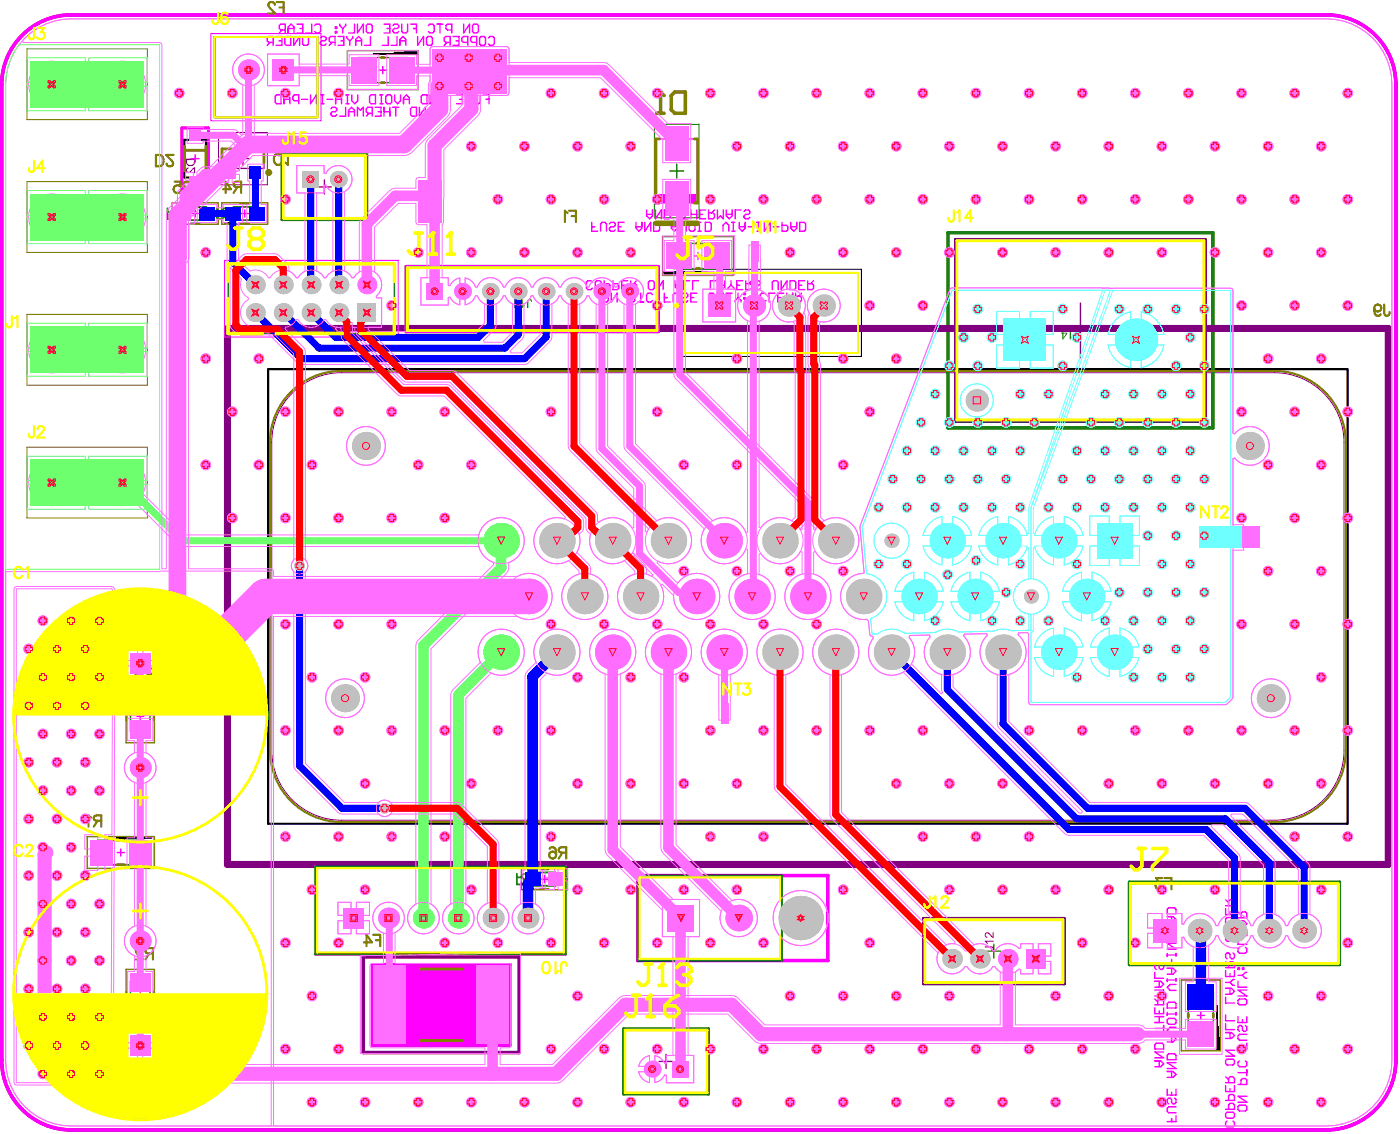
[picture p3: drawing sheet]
<svg xmlns="http://www.w3.org/2000/svg" width="334mm" height="271mm" viewBox="0 0 334 271" stroke-linecap="round" stroke-linejoin="round" font-family="sans-serif">
<path d="M4.8 9a16.6 16.6 0 0 1 12.2-5.5h299.5a16.6 16.6 0 0 1 16.6 16.7v232.8a16.6 16.6 0 0 1-16.6 16.6h-299.5a16.6 16.6 0 0 1-16.6-16.6v-232.8a16.6 16.6 0 0 1 4.4-11.2z" fill="none" stroke="#800080" stroke-width=".85"/>
<path d="M44 33.4h5.1v8.9h-5.1zM93.1 231.2h24.4v17.1h-24.4z" fill="none" stroke="#000" stroke-width=".5"/>
<g fill="none" stroke="#000" stroke-width=".24">
<path d="M89.1 12.9h.1M89.2 12.9h-.1M89.2 12.9h.1M89.3 12.8l-.1 .1M89.3 12.9h.1M89.4 12.9h.1M89.5 12.9h.1M89.5 12.8l.1 .1h-.1M89.7 12.9h-.2M89.7 12.8v.1M89.8 12.8l-.1 .1M89.9 12.9h.1"/>
<path d="M90 12.9h.1M90.1 12.9h.1M90.1 12.8v.1M90.2 12.9h.1M90.2 12.8h.1M90.2 12.8v.1M90.3 12.8v.1M90.3 12.9h.2M90.3 12.9h.1M90.4 12.9h.1M90.6 12.8v.1M90.7 12.8h.1"/>
<path d="M90.7 12.9h.1M90.7 12.8v.1M90.7 12.9h.2M90.9 12.9h.1M90.9 12.9h-.1M90.9 12.8h.1M90.9 12.8v.1M91 12.8h.1M91.1 12.9h.1M91.1 12.8l.2 .1M91.1 12.8v.1M91.2 12.8v.1"/>
<path d="M91.3 12.9h.1M91.3 12.8v.1M91.3 12.9h-.2M91.4 12.8v.1M91.5 12.9h-.1M91.5 12.9h.1M91.6 12.8h.2M91.6 12.9h.1M91.7 12.8l-.1 .1M91.7 12.8v.1M91.8 12.9h.1M91.8 12.8v.1"/>
<path d="M91.9 12.8v.1M92 12.9h.4zM92 12.9h.1M92.1 12.8v.1M92.2 12.9h.1M92.2 12.8v.1M92.3 12.9h.1M92.4 12.9h.1M92.5 12.9h.1M92.6 12.8h.1M92.6 12.9h.1M92.6 12.8l-.1 .1"/>
<path d="M92.6 12.8v.1M92.6 12.8l.1 .1M92.8 12.9h.1M92.9 12.8l.2 .1M92.9 12.9h.3M92.9 12.9h.1M92.9 12.8v.1M93 12.9h.1M93.1 12.8v.1M93.2 12.9h.1M93.3 12.8l.1 .1M93.4 12.9h.1"/>
<path d="M93.4 12.8v.1M93.5 12.9h.1M93.5 12.8v.1M93.6 12.9h.1M93.7 12.9h-.1M93.7 12.8l.2 .1M93.8 12.9h-.1M93.8 12.8v.1M93.9 12.8l-.3 .1M93.9 12.8v.1M93.9 12.8l.1 .1M94 12.9h.1"/>
<path d="M94 12.8v.1M94.1 12.6h.1M94.1 12.5v.1M94.2 12.9h.1M94.2 12.8l.2 .1-.1-.1M94.2 12.9h.2M94.2 12.5v.1M94.2 12.6h.1M94.2 12.8l.1 .1M94.2 12.5h.1M94.2 12.6h.2M94.2 12.5h.2"/>
<path d="M94.3 12.8l-.1 .1M94.3 12.6h.1M94.3 12.9h-.1M94.3 12.5v.1M94.3 12.5h.1M94.4 12.5l-.1 .1M94.4 12.5h.1M94.4 12.6h.1M94.5 12.9h-.1M94.5 12.8l-.1 .1M94.5 12.9h.1M94.5 12.6h.1"/>
<path d="M94.5 12.5v.1M94.6 12.5h-.1M94.6 12.6h.1M94.6 12.5l.1 .1M94.6 12.5h.1M94.6 12.5v.1M94.6 12.8l-.1 .1M94.8 12.7l.2 .1M94.8 12.7v.1M94.8 12.7h.1M94.8 12.5l.1 .1M94.8 12.5h.1"/>
<path d="M94.8 12.8v.1M94.9 12.7v.1M94.9 12.8l-.2 .1M94.9 12.7h.1M94.9 12.9h.1M94.9 12.6h.1M94.9 12.5v.1M95 12.9h.1M95 12.7l.1 .1M95 12.7v.1M95.1 12.5l.4 .1M95.1 12.7h.1"/>
<path d="M95.1 12.5v.1M95.1 12.8h.1M95.1 12.8v.1M95.2 12.8v.1M95.2 12.5v.1M95.2 12.7l.2 .1M95.2 12.7h.1M95.2 12.9h.1M95.2 12.6h.1M95.2 12.5h.1M95.3 12.7l-.1 .1M95.3 12.5h.1"/>
<path d="M95.3 12.5v.1M95.3 12.7v.1M95.3 12.6h.1M95.3 12.8h.1M95.3 12.9h.1M95.3 12.9h.3M95.4 12.8h.1M95.4 12.7v.1M95.5 12.5l-.3 .1M95.5 12.8h.1M95.5 12.9h.1M95.5 12.8v.1"/>
<path d="M95.6 12.7v.1M95.6 12.7h.1M95.6 12.8v.1M95.6 12.8h.1M95.7 12.9h.1M95.7 12.5v.1M95.7 12.7h.1M95.7 12.5h.1M95.7 12.7l.5 .1M95.7 12.5l-.1 .1M95.8 12.7l-.1 .1M95.8 12.9h.1"/>
<path d="M95.8 12.8l-.1 .1M95.8 12.7h.1M95.8 12.5v.1M95.8 12.5h.1M95.8 12.9h-.1M95.8 12.9h-.5M95.9 12.6h.1M95.9 12.5h.1M95.9 12.7l.1 .1M95.9 12.9h.1M96 12.5v.1M96 12.7h.1"/>
<path d="M96 12.5l-.1 .1M96 12.9h.1M96 12.7l.1 .1M96.1 12.8h.1M96.1 12.8l.1 .1M96.1 12.9h.2M96.1 12.6h.2M96.1 12.7h.1M96.1 12.7v.1M96.2 12.9h-.3M96.2 12.7h.1M96.2 12.5v.1"/>
<path d="M96.2 12.7v.1M96.2 12.7h-.5M96.2 12.8v.1M96.3 12.8h.1M96.3 12.8v.1M96.3 12.6h.1M96.3 12.7h.1M96.3 12.9h.1M96.3 12.7v.1M96.4 12.7h-.1M96.4 12.7v.1M96.4 12.6h.1"/>
<path d="M96.4 12.5v.1M96.4 12.7l.3 .1M96.4 12.7h.1M96.4 12.9h.1M96.4 12.8h.2M96.4 12.8v.1M96.5 12.8v.1M96.5 12.7v.1M96.5 12.9h.1M96.5 12.5h.1M96.5 12.7h-.2M96.6 12.5l.1 .1"/>
<path d="M96.6 12.7v.1M96.7 12.7v.1M96.7 12.7h.1M96.7 12.4h.1M96.7 12.4h.9M96.7 12.3h.1M96.7 12.3v.1M96.7 12.8l.2 .1M96.7 12.5l.1 .1M96.7 12.9h.1M96.7 12.8v.1M96.8 12.3v.1"/>
<path d="M96.8 12.8v.1M96.8 12.7h.2M96.9 12.9h.1M96.9 12.7h.1M96.9 12.6h.2M96.9 12.5h.1M96.9 12.3v.1M96.9 12.7l-.1 .1M96.9 12.4h.1M96.9 12.3h.2M96.9 12.7v.1M96.9 12.8l.1 .1"/>
<path d="M97 12.6h.1M97 12.4h.1M97 12.5v.1M97 12.3v.1M97 12.5h.1M97 12.7v.1M97 12.8h.1M97 12.7h.1M97 12.3h.1M97.1 12.4h-.1M97.1 12.7l-.1 .1M97.1 12.6h.1"/>
<path d="M97.1 12.8h.1M97.1 12.4h.1M97.1 12.7v.1M97.1 12.3v.1M97.1 12.8v.1M97.1 12.9h.1M97.2 12.9h-.1M97.2 12.9h.1M97.2 12.4h.1M97.2 12.3h.1M97.2 12.7l.2 .1M97.2 12.7h.1"/>
<path d="M97.2 12.3v.1M97.3 12.7l-.1 .1M97.3 12.3v.1M97.3 12.6h.1M97.3 12.5h.1M97.3 12.7v.1M97.3 12.5v.1M97.3 12.5l.1 .1M97.3 12.8h.1M97.3 12.3l.1 .1M97.4 12.9h.1M97.4 12.4h.1"/>
<path d="M97.4 12.9h-.1M97.4 12.6h.1M97.4 12.5l-.1 .1M97.4 12.7h-.1M97.4 12.3l.1 .1M97.4 12.8h.1M97.4 12.5l.1 .1M97.4 12.8v.1M97.4 12.5v.1M97.5 12.5h.1M97.5 12.5l-.1 .1M97.5 12.9h.1"/>
<path d="M97.5 12.5h-.2M97.5 12.9h-.3M97.5 12.7h.4l-.4 .1M97.5 12.7h.1M97.5 12.3v.1M97.6 12.7l-.1 .1M97.6 12.7h.1M97.6 12.8v.1M97.6 12.5h.1M97.6 12.8l-.2 .1M97.6 12.4h.1M97.6 12.5l-.3 .1"/>
<path d="M97.6 12.3l.2 .1M97.6 12.3l.1 .1M97.6 12.7v.1M97.7 12.7h.1M97.7 12.8l-.2 .1M97.7 12.7v.1M97.7 12.5v.1M97.7 12.6h.1M97.7 12.5l.3 .1M97.7 12.5h.1M97.8 12.5v.1M97.8 12.9h.1"/>
<path d="M97.8 12.9h.2M97.8 12.7h.1M97.8 12.5h.1M97.8 12.7v.1M97.8 12.4h.1M97.8 12.3v.1M97.8 12.8v.1M97.8 12.4h.2M97.8 12.6h-.1M97.9 12.5v.1M97.9 12.9h.1M97.9 12.5l.1 .1"/>
<path d="M97.9 12.5h.1M97.9 12.4h.1M97.9 12.8v.1M98 12.3l-.1 .1M98 12.3v.1M98 12.5v.1M98 12.8l-.1 .1M98 12.5h.1M98 12.4h.1M98 12.6h.1M98 12.8l-.2 .1M98 12.8v.1"/>
<path d="M98 12.7l.3 .1zM98 12.7v.1M98 12.8l.1 .1M98.1 12.3l.5 .1M98.1 12.7v.1M98.1 12.3l-.1 .1M98.1 12.3h.1M98.1 12.9h.1M98.1 12.7h.1M98.1 12.5v.1M98.1 12.8v.1M98.2 12.5v.1"/>
<path d="M98.2 12.5h-.1M98.2 12.3v.1M98.2 12.8v.1M98.2 12.4h.1M98.2 12.7l.1 .1M98.3 12.7h-.1M98.3 12.3v.1M98.3 12.3l-.1 .1M98.3 12.9h.1M98.3 12.6h.1M98.3 12.8h.1M98.3 12.8v.1"/>
<path d="M98.3 12.4h.1M98.3 12.3l.2 .1M98.3 12.5v.1M98.3 12.5h.1M98.3 12.5h-.2M98.4 12.7h.1M98.4 12.3v.1M98.4 12.7v.1M98.4 12.4h.1M98.4 12.9h.1M98.4 12.9h.5M98.5 12.9h.1"/>
<path d="M98.5 12.6h.1M98.5 12.7h.1M98.5 12.4h.1M98.5 12.7v.1M98.5 12.8h.5M98.6 12.8h.1M98.6 12.3h.1M98.6 12.8v.1M98.6 12.5h.1M98.6 12.5v.1M98.6 12.4h.1M98.6 12.9h.1"/>
<path d="M98.6 12.7h.1M98.6 12.7v.1M98.6 12.3v.1M98.7 12.7h.1M98.7 12.9h.1M98.7 12.7v.1M98.7 12.9h-.1M98.7 12.7h.3M98.7 12.5l-.2 .1M98.7 12.5v.1M98.7 12.5h.1M98.7 12.8h.1"/>
<path d="M98.7 12.8v.1M98.7 12.7l.1 .1M98.7 12.6h.1M98.8 12.9h.1M98.8 12.7l-.1 .1M98.8 12.8v.1M98.8 12.8h.1M98.8 12.4h.1M98.8 12.7h.1M98.8 12.5h.1M98.8 12.5l.2 .1M98.8 12.3h.1"/>
<path d="M98.9 12.5h-.1M98.9 12.5h.1M98.9 12.8h.1M98.9 12.8v.1M98.9 12.3v.1M98.9 12.4h.1M98.9 12.3h.2M98.9 12.7v.1M99 12.3v.1M99 12.7v.1M99 12.4h.1M99 12.5h.1"/>
<path d="M99 12.5v.1M99 12.6h.1M99 12.9h.1M99 12.8l.1 .1M99 12.8v.1M99 12.3l-.1 .1M99.1 12.9h.1M99.1 12.8v.1M99.1 12.7h.1M99.1 12.7v.1M99.1 12.3v.1M99.1 12.8h.1"/>
<path d="M99.1 12.5h.1M99.1 12.5v.1M99.1 12.9h-.1M99.2 12.3v.1M99.2 12.7v.1M99.2 12.5h.1M99.2 12.7h-.1M99.2 12.5v.1M99.2 12.3h.2M99.3 12.3v.1M99.3 12.4h.1M99.4 12.3v.1"/>
<path d="M99.4 12.4h.1M99.4 12.6h.1M99.4 12.9h.1M99.4 12.7h.1M99.4 12.5h.1M99.4 12.5v.1M99.5 12.3l-.3 .1M99.5 12.9h-.1M41.7 53.2h.1M41.8 53.1l-.1 .1M41.8 53.1h.1M41.8 53.1v.1"/>
<path d="M41.9 53.2h-.1M41.9 53.2h.1M42 53.2h.1M42.1 53.2h.1M42.1 53.2h.2M42.1 53.1v.1M42.2 53.2h.1M42.3 53.2h.1M42.3 53.1v.1M42.4 53.1v.1M42.4 53.2h.1M42.5 53.1h.1"/>
<path d="M42.5 53.1l-.1 .1M42.5 53.1l-.5 .1M42.6 53.2h.1M42.7 53.2h.1M42.7 53.1v.1M42.7 53.2h.3M42.8 53.1v.1M42.8 53.2h.1M42.8 53.1h.1M43 53.1v.1M43 53.1l-.4 .1M43 53.2h.1"/>
<path d="M43.2 53.2h.1M43.2 53.1h.2M43.2 53.1v.1M43.3 53.1l-.1 .1M43.3 53.1v.1M43.4 53.1v.1M43.4 53.2h.1M43.5 53.2h.1M43.5 53.2h.4M43.5 53.1h.4M43.5 53.1l-.1 .1M43.5 53.1l.1 .1"/>
<path d="M43.6 53.1v.1M43.6 53.2h.1M43.7 53.1h.1M43.8 53.1v.1M43.9 53.1h.1M44 53.1h.1M44 53.1v.1M53.6 53.2h.1M53.6 53.1h.1M53.6 53.1v.1M53.7 53.1l-.1 .1M53.7 53.2h-.1"/>
<path d="M53.7 53.2h.1M53.8 53.1h.5M53.8 53.2h.1M53.9 53.2h.2M53.9 53.1l-.1 .1M53.9 53.1l.1 .1M54 53.2h-.1M54 53.2h.1M54.1 53.1l-.1 .1M54.1 53.2h.1M54.2 53.2h.1M54.2 53.1v.1"/>
<path d="M54.2 53.1l.1 .1M54.3 53.2h.1M54.3 53.1h.1M54.5 53.2h.1M54.5 53.1v.1M54.6 53.2h.3M54.6 53.1v.1zM54.7 53.1v.1M54.7 53.2h.1M54.8 53.1v.1M54.9 53.1l-.4 .1M54.9 53.1v.1"/>
<path d="M54.9 53.2h.1M55 53.2h.1M55 53.1h.2M55 53.1v.1M55.1 53.1v.1M55.1 53.1l-.1 .1M55.2 53.1v.1M55.2 53.2h.1M55.2 53.2h.5M55.3 53.2h.1M55.3 53.2h.4M55.3 53.1l.1 .1"/>
<path d="M55.4 53.2h-.1M55.4 53.1v.1M55.4 53.2h.1M55.5 53.2h.1M55.5 53.1v.1M55.6 53.1v.1M55.7 53.2h.1M55.8 53.1h.1M158.5 65.1h.1M158.4 65.3h.1M158.4 65.1h.1M158.4 65h.1"/>
<path d="M158.5 65.3h.1M158.5 65h.1M158.5 64.9h.1M158.5 64.9h-.1M158.5 65.2h.1M158.5 65.2v.1M158.5 64.9v.1M158.5 65.5h.2M158.5 65.4v.1M158.6 65.4h.1M158.6 65.4v.1M158.7 65.4l-.3 .1"/>
<path d="M158.7 65.4h.1M158.7 65.5h.1M158.7 65.2v.1M158.7 65.1h.1M158.8 65.4h.1M158.8 65.1h.1M158.8 65.2v.1M158.8 64.9h.1M158.8 65.4h.2M158.8 64.9l.1 .1M158.9 64.9h.1M158.9 64.9v.1"/>
<path d="M158.9 65h.1M158.9 65.2l.1 .1M158.9 65.2h.1M158.9 65.4l.1 .1M158.9 65.2l.2 .1M158.9 65.1h.1M159 65.4h-.1M159 65.1h.2M159 65.2h.1M159 65.4l-.1 .1M159 65.4h.1M159 65.2v.1"/>
<path d="M159 65.3h.1M159 65.1h.1M159 65.2l.1 .1M159 65h.1M159.1 65.3h-.1M159.1 65.3h.1M159.1 65.1h.1M159.1 64.9h.1M159.1 65h.1M159.1 65.4h.1M159.1 65.4v.1M159.2 65.2v.1"/>
<path d="M159.2 65.2h.1M159.2 65h.1M159.2 65.1h.1M159.2 64.9v.1M159.2 65.3h.1M159.2 65.2h.2M159.3 65.3h.1M159.3 65.5h.1M159.3 65.2v.1M159.3 64.9v.1M159.3 65h.1M159.3 65.4h.1"/>
<path d="M159.3 65.1h.1M159.3 64.9h.1M159.3 65.4v.1M159.4 65.4h-.1M159.4 65.1h.1M159.4 65.4h.1M159.4 65.1h-.5M159.4 65.2h.1M159.4 65h.1M159.4 64.9h.1M159.4 65.4l.2 .1M159.5 64.9h.1"/>
<path d="M159.5 65h-.5M159.5 65.4v.1M159.5 65.1h.1M159.6 64.9v.1M159.6 65.1h.3zM159.6 65.2h.1M159.6 65h.1M159.6 64.9h.1M159.6 64.9l.2 .1M159.6 65.4h.1M159.6 65.3h.1M159.6 65.2v.1"/>
<path d="M159.6 65.1h.1M159.7 65.4h-.3M159.7 65.1h-.1M159.7 65.2v.1M159.7 65.4v.1M159.7 65.4l.2 .1M159.7 65.5h.1M159.7 64.9v.1M159.7 65.3h.1M159.7 65.4l.1 .1M159.7 64.9h.1M159.7 64.9l.1 .1"/>
<path d="M159.8 65.1h.1M159.8 65.2v.1M159.8 65.4l-.1 .1M159.8 64.9v.1M159.8 65.2h.1M159.9 65.5h.1M159.9 65.1h.1M159.9 65.2h.1M159.9 64.9v.1M159.9 64.9l-.1 .1M159.9 65.4v.1M159.9 64.9h.1"/>
<path d="M159.9 65h.2M159.9 64.9h.2M160 65.4h.1M160 65.4h-.1M160 65h.1M160 64.9h.1M160 65.3h.1M160 65.2v.1M160 64.9v.1M160 65.4v.1M160 65.2h.2M160.1 65.4h.1"/>
<path d="M160.1 65.1h.1M160.1 64.9v.1M160.1 65.4v.1M160.1 65.4l.2 .1M160.1 65.2v.1M160.1 65.2l-.1 .1M160.1 65.2h.1M160.1 64.9h.1M160.1 65h.1M160.2 65.1h.1M160.2 65.2h.1M160.2 65.4v.1"/>
<path d="M160.3 65.5h.1M160.3 65.1h.1M160.3 65.3h.1M160.3 65.2h.3M160.3 64.9l.2 .1M160.4 65.1h-.1M160.4 65.4v.1M160.4 65.1h-.4h.4M160.4 65.3h.1M160.4 65.1h.1M160.4 64.9h.1M160.4 64.9l.1 .1"/>
<path d="M160.4 65.4l.1 .1M160.4 65.3h-.1M160.5 65.2v.1M160.5 65.2h.1M160.5 65.4l-.2 .1M160.5 65.4h-.1M160.5 65.3h-.1M160.5 64.9l.1 .1M160.5 64.9v.1M160.5 65h.1M160.5 64.9h.1M160.6 65.2l-.1 .1"/>
<path d="M160.6 65.3h.1M160.6 65.2h.1M160.6 65.1h-.1h.1M160.6 65.2v.1M160.6 64.9h.1M160.6 64.9v.1M160.6 65.1h.1M160.6 65.1h-.1M160.7 65.1h-.1M160.7 65.4h.1M160.7 65.1h.1M160.7 64.9l-.5 .1"/>
<path d="M160.7 64.9h.1M160.7 64.9v.1M160.7 65h.1M160.7 65.2l.1 .1M160.7 65.3h.1M160.8 65.4l.2 .1M160.8 65.4h.1M160.8 65.1h.1M160.8 65.2v.1M160.8 65.2h.2M160.8 65.2h.1M160.9 65.4v.1"/>
<path d="M160.9 65.1h.1M160.9 65.4h.3M160.9 65.4h-.1M160.9 65.1h.2M160.9 65.4h.1M160.9 65.3h.1M160.9 65.5h.1M160.9 64.9l.1 .1M160.9 65.2h.1M161 65.1h.1M161 65.2l-.1 .1M161 65.4v.1"/>
<path d="M161 64.9v.1M161 65h.1M161 65h.2M161 64.9h.1M161.1 65.1h-.1M161.1 65.4l.1 .1M161.1 65.2l.1 .1M161.1 65.3h.1M161.2 65.4h.1M161.2 65.4v.1M161.2 65.1h.1M161.2 64.9l-.1 .1"/>
<path d="M161.2 65.2h.2M161.3 65.2l.1 .1M161.3 65h.2M161.4 64.9v.1M161.4 65.1h.1M161.4 65.3h.1M161.4 65h.1M161.4 64.9h.1M161.5 64.9v.1M161.5 65.1h-.3M161.5 65.1h.1M161.5 65.2h.2"/>
<path d="M161.5 65.2v.1M161.6 65.1h.1M161.6 65.2v.1M161.6 65.1h-.2M161.6 64.9v.1M161.6 65h.1M161.6 64.9h.4M161.6 64.9h.1M161.7 64.9v.1M161.7 65.1h.1M161.7 65.1h.5M161.7 65.3h.1"/>
<path d="M161.7 65.2v.1M161.8 64.9v.1M161.8 65.2v.1M161.8 65.1h-.1M161.8 65.1h.4M161.8 64.9h.1M161.8 65.1h.1M161.8 64.9l.1 .1M161.9 65.1h.1M161.9 64.9v.1M161.9 65h.1M161.9 65.2v.1"/>
<path d="M161.9 65.1h.2M162 65.3h.1M162 64.9v.1M162 65.2v.1M162 64.9h-.1M162 65h.1M162 65.2h.1M162 65.1h.1M162.1 65.2v.1M162.1 64.9v.1M162.1 65h.1M162.1 65h.5"/>
<path d="M162.1 64.9h.5M162.1 64.9h.1M162.1 65.3h.1M162.1 65.1h.1M162.2 65.1h.1M162.2 64.9v.1M162.2 65h.1M162.2 64.9l-.1 .1M162.2 65.2v.1M162.2 64.9h.1M162.3 64.9v.1M162.3 65.2l-.2 .1"/>
<path d="M162.3 64.9h.1M162.3 65.1h.1M162.3 65h.1M162.4 65.1h.1M162.4 65.3h.1M162.4 65.2v.1M162.4 64.9h.1M162.4 65h.1M162.4 64.9v.1M162.4 65.1h.3M162.5 65.1h.1M162.5 64.9v.1"/>
<path d="M162.6 64.9h.1M162.6 64.9v.1M162.6 65.2v.1M162.6 65h.1M162.6 65.2h.1M162.6 64.3h43v20.7h-43zM162.7 65.2l-.3 .1h.3M162.7 65.2h.1M162.7 65.1h-.2M162.7 65.1h.1M162.7 65.3h.1M162.7 64.9v.1"/>
<path d="M162.7 65h.1M162.7 64.9h.1M162.7 65.2v.1M162.8 65.3h-.2M162.8 64.9v.1M162.8 65.2v.1M162.8 65h.1M162.8 65.1h.3h-.1M162.8 65.1h.1M162.8 65.2l.1 .1M162.9 65.1h.1M163 65.1h.1"/>
<path d="M163 65.2v.1M163 65.2h.1M163 64.9h.1M163 64.9v.1M163 65.2l.1 .1M163.1 64.9v.1M163.1 65.3h.1M163.1 65.1h.1M163.2 64.9l-.2 .1M163.2 65.2l.1 .1M163.3 65.2h.1M163.3 65.2v.1"/>
<path d="M163.4 65.2l-.1 .1M163.4 64.9v.1M163.4 64.9l-.1 .1M163.4 65h.1M163.5 65.2h.1M163.5 65.2h.2M163.5 65.3h.2M163.5 65.3h.1M163.6 65.2v.1M163.6 65.2l-.1 .1M163.6 65.2l.1 .1M163.6 64.9h.1"/>
<path d="M163.7 64.9h.1M163.7 65.3h.1M163.7 65.2h.1M163.7 64.9v.1M163.7 65.2v.1M163.7 64.9l-.2 .1M163.8 64.9l-.3 .1M163.8 64.9h.1M163.8 65.2h.1M163.9 64.9v.1M163.9 64.9h.1M163.9 64.9l.1 .1"/>
<path d="M164 65h.2M164 64.9h.2M164 64.9v.1M164.1 64.9v.1M164.2 64.9v.1M164.2 64.9h.1M164.3 65h-.1M164.3 64.9v.1M164.4 64.9l.2 .1M164.4 64.9h.1M164.4 65h.1M164.4 64.9v.1"/>
<path d="M164.5 64.9v.1M164.5 65h.1M164.6 64.9h-.1M164.6 64.9h.1M164.6 65h.1M164.7 64.9h.1M164.8 64.9h.2M164.8 64.9h.1M164.8 64.9v.1M164.9 65h.1M164.9 64.9v.1M164.9 64.9h.1"/>
<path d="M165 64.9v.1M165.1 64.9l.1 .1M165.2 64.9v.1M165.2 65h.1M165.3 64.9v.1M165.3 64.9h.1M165.4 65h-.1M165.4 64.9v.1M165.5 64.9v.1M165.5 64.9l.1 .1M165.6 65h.2M165.6 64.9h.1"/>
<path d="M165.6 65h.1M165.6 64.9v.1M165.7 64.9h.1M165.7 65h.1M165.7 64.9v.1M165.8 64.9v.1M165.8 64.9h-.3M165.8 64.9h.1M165.9 64.9v.1M165.9 65h-.1M166 64.9v.1M166.1 65h.1"/>
<path d="M166.1 64.9v.1M166.1 65h.2M166.1 64.9h.1M166.3 64.9l-.1 .1M166.4 65h.1M166.5 64.9v.1M166.5 64.9l-.1 .1M166.5 64.9h.1M166.6 64.9l-.1 .1M166.6 65h.1M166.6 65h.2M166.6 64.9h.2"/>
<path d="M166.6 64.9h.1M166.6 64.9v.1M166.7 64.9v.1M166.8 64.9v.1M166.9 64.9v.1M166.9 64.9h.1M167 65h.1M167 65h.2M167 64.9l.1 .1M167.1 64.9v.1M167.1 64.9h.1M167.2 65h.1"/>
<path d="M167.3 64.9v.1M167.5 64.9v.1M167.5 64.9h.1M167.5 65h.1M167.5 64.9l.1 .1M167.6 64.9v.1M167.6 64.9h.1M167.6 65h.1M167.7 64.9v.1M167.7 64.9h-.3M167.8 64.9l.1 .1M167.8 64.9v.1"/>
<path d="M167.9 64.9l.1 .1M167.9 64.9v.1M168 64.9h.1M168 64.9v.1M168 65h.1M168.2 64.9l-.1 .1M168.3 64.9l.1 .1M168.4 64.9v.1M168.4 64.9l-.2 .1M168.4 64.9h.1M168.5 64.9v.1M168.5 64.9l-.1 .1"/>
<path d="M168.6 64.9v.1M168.6 64.9h.1M168.7 65h.1M168.7 64.9h.1M168.8 64.9h-.1M168.8 65h.1M168.8 64.9h.1M168.8 64.9l-.3 .1M30.2 165.2l.1 .3M30.2 165.7l.1 .1M30.2 167.4l.1 .6M30.2 165.3v.5"/>
<path d="M30.2 166.1h.1M30.2 166.7v.1M30.2 167.6v.2M30.2 167.9v.1M30.2 165.3h.1M30.2 165.4h.1M30.2 165.5h.1M30.2 165.5v.1M30.2 165.6h.1M30.2 165.8h.1M30.2 166.3h.1M30.2 166.4l.1 .1"/>
<path d="M30.2 166.5h.1M30.2 166.6v.1M30.2 166.7h.1M30.2 166.8h.1M30.2 166.9h.1M30.2 167h.1M30.2 167.2h.1M30.2 167.5h.1M30.2 167.6h.1M30.2 167.7h.1M30.2 167.7v.1M30.2 167.8h.1"/>
<path d="M30.2 167.9h.1M30.2 168h.1M30.2 165.7h.1M30.2 167.1h.1M30.2 167.1l.1 .2M30.2 165.9h.1M30.2 167.3h.1M30.2 167.3v.1M30.3 166.1l-.1 .2M30.3 166.5l-.1 .1M30.3 166.7v.2M30.3 166.2l-.1 .4"/>
<path d="M30.3 166.9l-.1 .2M30.3 167.2l-.1 .3M30.3 165.4h-.1M30.3 165.5h-.1M30.3 165.8h-.1M30.3 166.1h-.1M30.3 166.2h-.1M30.3 166.4h-.1M30.3 166.8h-.1M30.3 166.9h-.1M30.3 167.5h-.1M30.3 167.7h-.1"/>
<path d="M30.3 168h-.1M30.3 166.4h.1M30.3 166.6h.1M30.3 170h.1M30.3 170.1h.1M30.3 165.3l.1 .1M30.3 165.6h.1M30.3 165.4l.1 .1M30.3 165.5h.1M30.3 165.7h.1M30.3 166.3h.1M30.3 166.1h.1"/>
<path d="M30.3 166.2h.1M30.3 166.5h.1M30.3 166.6l.1 .1M30.3 166.9h.1M30.3 167.1h.1M30.3 167.2l.1 .1M30.3 167.2h.1M30.3 167.6h.1M30.3 167.8h.1M30.3 165.7l.1 .1M30.3 166h.1M30.3 167.7h.1"/>
<path d="M30.3 166.2v.2M30.3 168.3l.1 .2M30.3 169.4l.1 .2M30.3 170v.1M30.3 167.5h.1M30.3 167.9h.1M30.3 168.3h.1M30.3 168.5h.1M30.3 168.6l.1 .1M30.3 168.7l.1 .1M30.3 168.8h.1M30.3 168.9h.1"/>
<path d="M30.3 169.1h.1M30.3 169.2l.1 .1M30.3 169.5h.1M30.3 169.6l.1 .1M30.3 169.7h.1M30.3 169.8h.1M30.3 170.2h.1M30.3 170.2l.1 .1M30.4 165.6h.1M30.4 166.3h.1M30.4 166.9h.1M30.4 167.5h.1"/>
<path d="M30.4 167.6h.1M30.4 167.8h.1M30.4 166.9h-.1M30.4 167.3h.1M30.4 167.5h-.1M30.4 167.5l-.1 .1M30.4 168.3h-.1M30.4 168.7h.1M30.4 168.9h.1M30.4 169.6h-.1M30.4 169.6h.1M30.4 165.8h.1"/>
<path d="M30.4 166h-.1M30.4 168.5h.1M30.4 169.1h-.1M30.4 169.1h.1M30.4 169.2l-.1 .1M30.4 170.2h-.1M30.4 170.3h.1M30.4 165.7h-.1M30.4 169.1v.1M30.4 165.5h.1M30.4 165.7h.1M30.4 168.8v.1"/>
<path d="M30.4 167.2v.1M30.4 166.5h.1M30.4 166.7h.1M30.4 168.3h.1M30.4 168.1h.1M30.4 167.5v.1M30.4 170h.1M30.4 165.2l-.1 .5M30.4 165.4v.1M30.4 165.8h-.1M30.4 166.3h-.1M30.4 166.3l-.1 .1"/>
<path d="M30.4 167l-.1 .2M30.4 167.4l-.1 .5M30.4 167.1h.1M30.4 167.9l-.1 .1M30.4 168.1h-.1M30.4 166h.1M30.4 168.6l-.1 .3M30.4 169.4l-.1 .4M30.4 166.2v.2M30.4 166.9v.3M30.4 167.9h.1M30.4 168.6h.1"/>
<path d="M30.4 168.4l-.1 .1M30.4 168.5v.1M30.4 168.6l-.1 .1M30.4 169v.1M30.4 169.6v.1M30.4 170.2h.1M30.5 165.7h.1M30.5 166.1h.1M30.5 165.5l.1 .1M30.5 165.8h.1M30.5 165.8l.1 .1M30.5 165.6h.1"/>
<path d="M30.5 165.7l.1 .5M30.5 166.4h.1M30.5 166.8h.1M30.5 166.8v-.3l.1 .3M30.5 166.5h.1M30.5 166.6h.1M30.5 166.7h.1M30.5 166.9l.1 .1M30.5 167h.1M30.5 167.5h.1M30.5 165.8v.2M30.5 166.1v.1"/>
<path d="M30.5 166h.1M30.5 166.2h.1M30.5 166.9h.1M30.5 167.3h.1M30.5 167.7h.1M30.5 165.3h.1M30.5 165.5h.1M30.5 165.5v.1M30.5 167.2h.1M30.5 167.2v.4l.1-.1M30.5 165.2v.1M30.5 167.3v.1"/>
<path d="M30.5 167.2l.1 .1M30.5 167.2v.1M30.5 166v.1M30.6 165.6h.1M30.6 167.1v.1M30.6 166.9h.1M30.6 167.4l-.1 .2M30.6 167.4h.1M30.6 165.3h.1M30.6 166.2h.1M30.6 167.7h.1M30.6 165.5h.1"/>
<path d="M30.6 165.8v.2M30.6 166.6l-.1 .1M30.6 165.9h-.1M30.6 166.5h.1M30.6 166.9l-.1 .2M30.6 167.6v.1M30.6 165.5v.1M30.6 166.1l-.1 .1M30.6 166.6h.1M30.6 167.3h.1M30.6 167.3v.1M27.8 200h.1"/>
<path d="M27.8 200h.2M27.9 199.9l.1 .1M27.9 200h.1M27.9 199.9l-.1 .1M28 199.9v.1M28.1 199.9v.1M28.2 200h.1M28.2 199.9v.1M28.3 199.9v.1M28.3 200h.1M28.4 200h-.1M28.4 200h.1"/>
<path d="M28.4 199.9v.1M28.5 199.9v.1M28.5 200h.1M28.5 199.9l-.7 .1M28.6 199.9l.1 .1M28.6 200h.1M28.7 200h.1M28.7 199.9h.2M28.7 199.9l-.1 .1M28.8 199.9v.1M28.8 200h.1M28.9 199.9h.1"/>
<path d="M28.9 199.9l-.2 .1M28.9 199.9v.1M29.1 199.9v.1M29.1 200h.1M29.2 199.9v.1M29.3 200h.1M29.3 199.9l.1 .1M29.4 200h.1M29.5 200h.1M29.5 199.9v.1M29.6 199.9l-.1 .1M29.6 199.9l-.3 .1"/>
<path d="M29.6 199.9v.1M29.7 200h.2M29.7 200h.1M29.8 199.9v.1M29.9 200h-.2M29.9 199.9v.1M30 199.9h.1M30 199.9v.1M30.1 199.9l-.1 .1M30.2 200h.1M30.2 200h.2M30.3 200h-.1"/>
<path d="M30.3 199.9l.1 .1M30.4 200h.1M30.6 199.9v.1M30.6 200h.2M30.7 199.9v.1M30.7 199.9h.2l-.2 .1M30.8 199.9v.1M30.8 200h.1M30.9 200h.1M31 199.9v.1M31.2 199.9v.1M31.2 199.9h.1"/>
<path d="M31.3 199.9l-.2 .1M31.3 200h.1M31.4 200h.1M31.5 200h-.1M31.5 199.9v.1M31.5 199.9l-.1 .1M31.7 199.9v.1M31.8 199.9h.1M31.8 199.9l.1 .1M31.9 199.9l.5 .1M31.9 199.9v.1M32 200h.1"/>
<path d="M32 200h-.1M32 199.9v.1M32.1 199.9v.1M32.3 199.9v.1M32.4 200h.1M32.5 200h.1M32.5 199.9l.3 .1M32.5 199.9v.1M32.6 199.9v.1M32.6 200h-.1M32.6 200h.1M32.7 200h.1"/>
<path d="M32.9 199.9v.1M32.9 200h.1M33 200h.1M33 199.9l.1 .1M33 199.9v.1M33.1 199.9l-.1 .1M33.2 199.9h.1M33.2 199.9l-.4 .1M33.2 199.9v.1M33.3 199.8v.1M33.3 199.9l.1-.1v.2M33.3 199.9l.1 .1"/>
<path d="M33.3 199.8v.2M33.3 199.9h.1M33.4 199.9l.1 .1M33.5 199.9l-.1 .1M33.5 200h-.1M33.5 199.8l-.1 .2M33.5 199.8h.2l.1 .2M33.5 199.8v.1M33.5 199.8v.2M33.5 199.9h.1M33.6 199.9h.1M33.6 200h-.1"/>
<path d="M33.6 199.8v.2M33.6 199.8l.1 .1M33.7 199.9h-.4M33.7 199.8v.1M33.7 199.8h.1M33.8 200h.1M33.8 199.9l-.1 .1M33.8 199.8l.2 .1M33.8 199.9h.1M33.9 199.9h-.1M33.9 199.9h-.2M33.9 199.8h.1"/>
<path d="M33.9 199.8v.2M33.9 199.9h.1M33.9 199.8v.1M34 200h.1M34 199.9v.1M34.1 199.8h.1M34.1 200h.1M34.1 199.9v.1M34.2 199.8l-.1 .2M34.2 200h-.1M34.2 199.9h-.1M34.2 199.9v.1"/>
<path d="M34.2 199.8l.1 .2M34.3 200h-.3M34.4 199.8v.1M34.5 199.9v.1M34.5 199.8v.1M34.6 199.9h-.1M34.6 199.9h.1M34.6 199.8v.2M34.6 199.9l.1 .1M34.6 199.8v.1M34.6 199.8h.1M34.7 200v-.2v.2"/>
<path d="M34.7 199.9h.1M34.7 199.9l.1 .1M34.8 200h.1M34.8 199.8h.1M34.8 199.9h.1M34.8 199.9l.1 .1M34.9 199.9v.1M34.9 199.8v.2M34.9 199.9l-.1 .1M34.9 199.8v.1M34.9 199.8l.4 .1M34.9 199.9h.3"/>
<path d="M35 199.8h.2M35.1 200h.1M35.1 199.8l-.1 .2M35.1 199.9h.1M35.1 199.8h.1M35.1 199.9v.1M35.2 199.8v.2M35.2 200h.1M35.2 199.8v.1M35.3 199.9h.1M35.3 199.8h.1M35.3 199.9v.1"/>
<path d="M35.3 199.8l-.1 .1M35.5 199.9h.1M35.5 199.8h.1M35.5 199.8v.1M35.6 200h.1M35.6 199.9h.1M35.6 199.8v.2M35.6 199.9h.6M35.6 199.8h.2v.2M35.6 199.8h.1M35.7 199.8v.2M35.7 200h-.1"/>
<path d="M35.7 199.9h-.1M35.7 200h.1M35.7 199.9v.1M35.8 200h.1M35.8 199.8h.1M35.8 199.8v.2M35.8 199.9h.1M36 200h.1M36 199.8l.1 .1M36 199.8v.1M36 199.8l.1 .2M36 199.8v.2"/>
<path d="M36.1 199.8h-.2M36.1 199.8h.1M36.1 199.8v.2h-.1M36.1 200h.1M36.2 199.8v.2M28 200h.1M28.2 200h.2M29.1 200h.2M29.8 200h.1M30 200h.1M30.3 200h.1M30.4 200h-.1"/>
<path d="M30.7 200h.1M31.7 200h.1M32.2 200h.1M32.3 200h-.1M32.3 200h.1M32.5 200h.2M33.4 200h.1M33.7 200l.8-.2v.2M33.7 200h.1M34.2 200h.1M34.4 200h.5M34.4 200h.1"/>
<path d="M34.5 200h.1M34.9 200h.1M35.4 200h.1M125.1 212h.1M125.2 212h.1M125.2 212h-.1M125.3 212h-.1M125.3 212h.1M125.4 212h.5M125.4 212h.1M125.4 212h.3M125.5 212h.1"/>
<path d="M125.6 212h.1M125.7 212h-.1M125.7 212h.1M125.8 212h.1M125.8 211.9h.1M125.9 211.9v.1M126 212h.4M126 212h.1M126.1 212h-.1M126.1 212h.1M126.1 212h.3M126.2 212h.1"/>
<path d="M126.3 212h.1M126.4 212h.1M126.5 212h.1M126.5 212h.2M126.6 212h.1M126.6 212h-.1M126.7 212h-.2M126.8 212h.1M126.9 212h.3M126.9 212h.4M126.9 212h-.1M126.9 212h.1"/>
<path d="M127 212h.1M127.1 212h.1M127.2 212h.1M127.3 212h.1M36.5 238.9l.1 .2M36.5 239.6v.2M36.5 239.9h.1M36.5 240h.1M36.5 239.8h.1M36.5 239.5h.1M36.5 239.4h.1M36.5 239.3h.1"/>
<path d="M36.5 239h.1M36.5 238.9h.1M36.5 238.8h.1M36.5 238.7h.1M36.5 238.5h.1M36.5 238.3h.1M36.5 238.2h.1M36.5 239.6h.1M36.6 239.8h.1M36.6 239.5h-.1M36.6 238.4h-.1M36.6 238.3h.1"/>
<path d="M36.6 239.9h.1M36.6 239.7h.1M36.6 239.6h.1M36.6 238.9h.1M36.6 238.6h.1M36.6 238.4h.1M36.6 238.7l-.1 .5M36.6 239.6l-.1 .3M36.6 238.4v.2M36.6 239.8l-.1 .1M36.6 239.7h-.1M36.6 239.5h.1"/>
<path d="M36.6 239.4h.1M36.6 239.3v.1M36.6 238.3v.1M36.6 238.2v.1M36.4 243.2h.1M36.3 242.6l.1 .1M36.3 242.3l.1 .5M36.3 242.5h.1M36.3 242.3l.1 .1M36.3 242.2h.1M36.3 242.3h.1M36.3 241.8v.3z"/>
<path d="M36.3 241.8h.2M36.3 241.4h.1M36.3 241.5h.1M36.3 241.1h.1M36.3 241h.1M36.3 240.9h.1M36.3 240.8l.1 .1M36.3 241.6l.1 .1M36.3 241.6h.1M36.3 240.8h.1M36.3 240.9v.2M36.3 241.2v.1"/>
<path d="M36.3 242.9v.1M36.3 243l.1 .1M36.3 242.7h.1M36.3 241.3h.1M36.3 241.2l.1 .1M36.4 242.9h.1M36.4 242.9h-.1M36.4 242h.1M36.4 241.6h.1M36.4 241.6h-.1M36.4 241.2h-.1M36.4 241.3h-.1"/>
<path d="M36.4 242h-.1M36.4 241.8h-.1M36.4 242.9v.1M36.4 241.1l-.1 .1M36.4 242.6h.1M36.4 241.9h.1M36.4 242.5h.1M36.4 241v.2M36.4 243.1h.1M36.4 242.2h.1M36.4 241.7h.1M36.4 241.3h.1"/>
<path d="M36.4 242.6l-.1 .1M36.4 242.5v.1M36.4 242.4h-.1M36.4 243v.1M36.4 243.2v.1M36.4 242.4h.1M36.4 241.2v.1M36.4 241.2h.1M36.4 242.8h.1M36.4 243.3h.1M36.4 243h-.1M36.4 242.5v.2"/>
<path d="M36.4 241.4l-.1 .2M36.4 240.9v.4M36.4 241.6v.1M36.5 240.5v.1M36.5 242.5h.1M36.6 242.8h.1M36.5 243.1l.1 .1M36.5 240.2v.1M36.5 240.4h.1M36.5 241v.1M36.5 241.8l.1 .2M36.5 242.1v.2"/>
<path d="M36.5 243h.1M36.5 243.1h.1M36.5 242.8v.1M36.5 242.9h.1M36.5 242.8h.1M36.5 242.6h.1M36.5 242.3h.1M36.5 242.1h.1M36.5 241.9h.1M36.5 241.8h.1M36.5 241.7h.1M36.5 241.6h.1"/>
<path d="M36.5 241.3h.1M36.5 241.1h.1M36.5 241h.1M36.5 240.9h.1M36.5 240.8h.1M36.5 240.7h.1M36.5 240.3h.1M36.5 240.2h.1M36.6 241.5h.1M36.5 240.9v.1M36.5 241.3v.4M36.5 242.8v.2"/>
<path d="M36.5 240.2l.1 .1M36.5 240v.3M36.6 243.1h.1M36.6 242.5v.1M36.6 240.3h.1M36.6 240v.1M36.6 242.9h.1M36.6 242.8h-.1M36.6 242.3h.1M36.6 242.2h.1M36.6 242h.1M36.6 242l-.1 .1"/>
<path d="M36.6 241.6h.1M36.6 241.3h.1M36.6 241h.1M36.6 240.9v.1M36.6 240.8h.1M36.6 240.7h.1M36.6 240.2h.1M36.6 242.1h.1M36.6 241.9h.1M36.6 242.8l-.1 .5M36.6 240.8l-.1-.1v.5M36.6 241.3v.2"/>
<path d="M36.6 241.6v.1M36.6 242v.1M36.6 242.2v.1M36.6 243h.1M36.6 242.5h.1M36.6 242.1l-.1 .1M36.6 241.7h.1M36.6 241.1h.1M36.6 240.1h-.1M36.7 243.1h.1M36.7 243.2h.1M36.7 243h.1"/>
<path d="M36.7 242.9h.1M36.7 242.8l.1 .1M36.7 242.7h.1M36.7 242.5h.1M36.7 242.1h.1M36.7 242h.1M36.7 241.8h.1M36.7 240.5v.9M36.7 241.6h.1M36.7 241.7l.1 .1M36.7 241.4h.1M36.7 241.2h.1"/>
<path d="M36.7 241v.1M36.7 241h.1M36.7 240.8h.1M36.7 240.7h.1M36.7 240.6h.1M36.7 241.7v.1M36.7 242.6h.1M36.7 242.8h.1M36.7 242.2h.1M36.7 242l.1 .1M36.7 242.4h.1M36.7 241.7h.1"/>
<path d="M36.8 240.9h.1M36.7 240.8l.1 .2M36.7 240.5l.1 .1M36.7 242.3v.1M36.7 241.1h.1M36.7 240.5h.1M36.7 242.3h.1M36.7 243l.1 .3M36.7 241.9h.1M36.7 240.8l.1 .1M36.8 243.1l-.1 .1M36.8 242.8h-.1"/>
<path d="M36.8 242.7h.1M36.8 242.4l-.1 .1M36.8 242.2l-.1 .1M36.8 241.8l-.1 .1M36.8 241.9l-.1 .6M36.8 241.2h-.1M36.8 241.2l-.1 .1M36.8 241.1h.1M36.8 241.4l-.1 .1M36.8 241.8h.1M36.8 241.9v.1M36.8 242.4v.1"/>
<path d="M36.8 242.8v.2M36.8 243.1v.1M36.8 243.2h-.1M36.8 243l-.1 .1M36.8 242.5h-.1M36.8 242.1h-.1M36.8 242l-.1 .1M36.8 241.7l-.1 .1M36.8 241.5h-.1M36.8 241.1l-.1 .1M290.4 243v.3M290.4 243.2h.1"/>
<path d="M290.4 243.1h.1M290.4 243h.1M290.4 242.8v.1M290.4 242.7h.1M290.4 242.1h.1M290.4 241.9v.1M290.4 241.6v.3M290.4 241.3h.1M290.4 241.2h.1M290.4 241h.1M290.4 240.9v.1M290.4 240.6h.1"/>
<path d="M290.4 240.5h.1M290.4 240.3h.1M290.4 240.2h.1M290.4 240v.2M290.4 240v.1M290.4 240h.1M290.4 242.6h.1M290.4 241.8h.1M290.4 241.7v.1M290.4 250.3h.1M290.4 249.8h.1M290.4 249.7h.1"/>
<path d="M290.4 249.4h.1M290.4 249.3h.1M290.4 249.2h.1M290.4 248.9h.1M290.4 249h.1M290.4 248.8h.1M290.4 248.5h.1M290.4 248.3v.1M290.4 248.2h.1M290.4 247.9h.1M290.4 247.5h.1M290.4 247.2h.1"/>
<path d="M290.4 247h.1M290.4 246.7h.1M290.4 246.5h.1M290.4 246.4h.1M290.4 246.3h.1M290.4 245.9h.1M290.4 245.7v.2M290.4 245.7h.1M290.4 245.1v.2v-.2M290.4 240.8v.1M290.4 241.6h.1M290.4 241.8v.1"/>
<path d="M290.4 242.1v.2M290.4 242.7v.1M290.4 243.5h.1M290.4 243.8v.2M290.4 244.3h.1M290.4 244.9v.1M290.4 246.1h.1M290.4 247v.2M290.4 247.6v.1M290.4 247.8h.1M290.4 248.7v.2M290.4 249.9v.2"/>
<path d="M290.4 250.3v.1M290.4 250.4h.1M290.4 250.1h.1M290.4 250h.1M290.4 249.6h.1M290.4 249.5h.1M290.4 248.3h.1M290.4 247.7h.1M290.4 246.7v.1M290.4 245.4h.1M290.4 245.2h.1M290.4 245.1v.1"/>
<path d="M290.4 244.8v.1M290.4 244.7h.1M290.4 244.6h.1M290.4 244.4h.1M290.4 244h.1M290.4 243.9h.1M290.4 243.9v.1M290.4 243.7h.1M290.4 243.4h.1M290.4 243.3h.1M290.4 242.8h.1M290.4 242.3v.1"/>
<path d="M290.4 242.3h.1M290.4 240.4h.1M290.4 240.1h.1M290.4 240.8h.1M290.4 242.2h.1M290.4 249.9h.1M290.4 248.7h.1M290.4 247.4h.1M290.4 246.8h.1M290.4 246.2h.1M290.4 244v.1M290.4 249.5v.1"/>
<path d="M290.4 246.6h.1M290.4 245.1h.1M290.4 245h.1M290.4 244.8h.1M290.4 244.2v.1M290.4 243.1v.1M290.4 241.9h.1M290.4 240.4v.1M290.4 248.4h.1M290.4 248.3v.3M290.4 241.3v.1M290.4 244.6v.2"/>
<path d="M290.4 242.4h.1M290.4 241v.1M290.4 249.9v.1M290.4 249.4v.4M290.4 248.1v.1M290.4 248.1h.1M290.4 246.9h.1M290.4 240.2v.1M290.4 245.4v.2M290.4 249v.3M290.4 246.4v.1M290.4 249v.1"/>
<path d="M290.4 245.4v.1M290.4 241.2v.1M290.4 240.3v.1M290.4 248v.1M290.4 241.2v.4M290.4 249.7v.1M290.4 249.1h.1M290.4 248.9v.1M290.4 247.8v.1M290.4 246.9v.1M290.4 246v.1M290.4 240.4v.3"/>
<path d="M290.4 242.6v.2M290.4 243v.4M290.4 243.8v.1M290.4 244.3v.1M290.4 246.3v.4M290.4 246.9v.2M290.4 247.4v.1M290.4 247.6v.2M290.4 248.1v.4M290.4 248.2v.1M290.4 245.3v.1M290.4 243.6v.1"/>
<path d="M290.4 243.6h.1M290.4 243.3v.1M290.5 245.7v.2M290.5 246.5h.1M290.5 247.8h.1M290.5 247.9v.1M290.5 248.9l.1 .4M290.5 249.5v.4M290.5 250v.1M290.6 250.3h.1M290.5 250.1h.1M290.5 249.9h.1"/>
<path d="M290.5 249.8h.1M290.5 249.6h.1M290.5 249.5h.1M290.5 249.3h.1M290.5 249.2h.1M290.5 249.1h.1M290.5 249h.1M290.5 248.7h.1M290.5 248.6v.1M290.5 248.6h.1M290.5 248.5h.1M290.5 248.4h.1"/>
<path d="M290.5 248.2h.1M290.5 248v.1M290.5 248h.1M290.5 247.9h.1M290.5 247.6h.1M290.5 247.6v.1M290.5 247.3h.1M290.5 247v.1M290.5 247.1h.1M290.5 247h.1M290.5 246.9h.1M290.5 246.8h.1"/>
<path d="M290.5 246.7h.1M290.5 246.5v.1M290.5 246.4v.1M290.5 246.3h.1M290.5 246.2h.1M290.5 245.9v.1M290.5 245.9h.1M290.5 245.8h.1M290.5 245.7h.1M290.5 246h.1M290.5 250h.1M290.5 249.4h.1"/>
<path d="M290.5 249.4v.1M290.5 248.9h.1M290.5 248.8h.1M290.5 247.7h.1M290.5 246.6h.1M290.6 246.2l-.1 .2M290.6 246.7l-.1 .4M290.6 247.3v.1M290.6 248.2l-.1 .1M290.6 249.8h.1M290.6 249.6v.1M290.6 248.6h.1"/>
<path d="M290.6 245.8h.1M290.6 250.1h.1M290.6 248.4v.4l-.1-.3M290.6 249.5l-.1 .1M290.6 249.6v.3M290.6 250l-.1 .1M290.6 248.2h.1M290.6 247.3h.1M290.6 246.9h.1M290.6 246.7h.1M290.6 246.2h.1M290.6 249.4h.1"/>
<path d="M290.6 247.4l-.1 .2M290.6 250h.1M290.6 249.8l-.1 .1M290.6 249.7l-.1 .1M290.6 250.3v.1M290.6 249.8v.1M290.6 249.6h.1M290.6 249.2h.1M290.6 249.1h.1M290.6 248.9h.1M290.6 248.8h.1M290.6 248.4v.1"/>
<path d="M290.6 247.9h.1M290.6 247.1h.1M290.6 246.8h.1M290.6 246.3h.1M290.6 245.7v.2M290.6 246.7v.4M290.6 247.3l-.1 .2M290.6 247.6h.1M290.6 247.8v.2M290.6 248.9v.4M290.6 250.4h.1M290.6 249.9h.1"/>
<path d="M290.6 249.3h.1M290.6 248.6v.1M290.6 248.5h.1M290.6 248.4l-.1 .1M290.6 248h.1M290.6 247.4h.1M290.6 247v.1M290.6 245.9h.1M290.7 249.4v.1M290.7 250.3h.1M290.7 250.1h.1M290.7 249.9h.1"/>
<path d="M290.7 249.7h.1M290.7 249.4l.1 .2M290.7 249.4h.1M290.7 249.2h.1M290.7 249h.1M290.7 248.8h.1M290.7 248.7h.1M290.7 248.2l.1 .3M290.7 248v.1M290.7 247.9h.1M290.7 247.4h.1M290.7 247.2v.1"/>
<path d="M290.7 246.8l.1 .1M290.7 246.8h.1M290.7 246.7h.1M290.7 246.6l.1 .1M290.7 246.1h.1M290.7 245.9h.1M290.7 249.5h.1M290.7 246.6h.1M290.7 246.3h.1M290.7 250.3l.1 .1M290.7 245h.1M290.7 245.2v.2"/>
<path d="M290.7 245.5h.1M290.7 247.8v.2M290.7 248.7v.2M290.7 248.3h.1M290.7 248.4h.1M290.7 247.3h.1M290.7 246.8v.1M290.7 246.2h.1M290.7 245.4h.1M290.7 245.3h.1M290.7 248.6h.1M290.7 248.2h.1"/>
<path d="M290.7 248h.1M290.7 246.9h.1M290.7 245.8h.1M290.7 248.6v.1M290.7 245.2h.1M290.7 247.3v.1M290.7 247.5h.1M290.7 249.2v.1M290.7 249.3h.1M290.7 248.1h.1M290.7 250.1l.1 .1M290.7 249.8h.1"/>
<path d="M290.7 249.1h.1M290.7 247.6h.1M290.8 249.6l-.1 .1M290.8 248.9h.1M290.8 248.7h.1M290.8 247.9h.1M290.8 246.2h.1M290.8 245.7l-.1 .1M290.8 245.2h.1M290.8 245.5h.1M290.8 249.9h.1M290.8 249.2h.1"/>
<path d="M290.8 248.6v.1M290.8 248.3h-.1M290.8 247.5h.1M290.8 246.8h.1M290.8 245.7v.1M290.8 245.1v.1M290.8 250.4h.1M290.8 249.7h.1M290.8 249.6h.1M290.8 249.5h.1M290.8 248.5h.1M290.8 250l-.1 .1"/>
<path d="M290.8 249.7l-.1 .2M290.8 249.8h.1M290.8 249.3h.1M290.8 249.1h-.1M290.8 248.8v.1M290.8 248.9h-.1M290.8 248.7h-.1M290.8 248.4l-.1 .1M290.8 247.1h.1M290.8 246.1v.4M290.8 246.2l-.1 .2M290.8 246h-.1"/>
<path d="M290.8 245.8h-.1M290.8 247.9l-.1 .1M290.8 246.8v.1M290.8 245.2l-.1 .2M290.8 245.3h-.1M290.8 245.1h-.1M290.8 245.1l-.1 .1M290.8 248.4v.1M290.8 245.5l-.1 .1M290.8 246.7h.1M290.8 247.8v.1M290.8 248.3v.1"/>
<path d="M290.8 249.1v.2M290.8 249.6v.1M290.8 249.8v.1M290.8 248.2v.1M290.8 246.7l-.1 .1M290.9 250.1h.1M290.9 250h.1M290.9 250.3h.1M290.9 249.8h.1M290.9 249.9h.1M290.9 249.3h.1M290.9 249.2h.1"/>
<path d="M290.9 249.4h.1M290.9 249.1h.1M290.9 247.6v.9M290.9 248.9h.1M290.9 248.5h.1M290.9 247.9h.1M290.9 247.8h.1M290.9 247.7h.1M290.9 249.9v.1M290.9 248.8v.1M290.9 248.3h.1M290.9 248.1h.1"/>
<path d="M290.9 249.7h.1M290.9 250.2h.1M290.9 249.1v.1M290.9 248h.1M290.9 249.5h.1M290.9 248.8h.1M290.9 248.2h.1M290.9 249.8v.1M290.9 249.5v.1M290.9 250.1v.3M290.9 249h.1M290.9 247.6h.1"/>
<path d="M290.9 247.8v.1M290.9 249.3v.1M290.9 249v.6M290.9 248.5v.2M290.9 248v.1M290.9 248.3v.1M290.9 248.2v.1M290.9 248.9v.1M290.9 248.6h.1M290.9 247.6v.1M290.9 247.9v.2M290.9 249v.1"/>
<path d="M290.9 249.9v.2M290.9 250.2v.1M290.9 250.1v.1"/>
</g>
<path d="M64 88.1h257.6v108.5h-257.6z" fill="none" stroke="#000" stroke-width=".51"/>
<path d="M161.5 39.1v3.4M159.8 40.8h3.3M235.5 226.9h3.3M237.2 225.3v3.3" fill="none" stroke="#008000" stroke-width=".33"/>
<path d="M220.4 219.1h33.6v15.7h-33.6zM269.5 210.4h50.2v19.8h-50.2z" fill="none" stroke="#008000" stroke-width=".67"/>
<path d="M156.2 29.7h10.6v22.2h-10.6z" fill="none" stroke="#008000" stroke-width=".24"/>
<path d="M53 35.5h10v4.7h-10z" fill="none" stroke="#800080" stroke-width=".33"/>
<path d="M43.4 30.5h6.3v14.7h-6.3zM88.8 230.1h33v19.3h-33z" fill="none" stroke="#800080" stroke-width=".67"/>
<path d="M81.5 88.9h222.6M64.8 105.6v73.5M320.7 105.6v73.5M81.5 195.7h222.6" fill="none" stroke="#800080" stroke-width=".24"/>
<g fill="#800080">
<path d="M103.8 237.6h1.5v2.2h-.3v-1h-1.1v-.2h1.1v-.7h-1.2z"/>
<path d="M44.4 40.2l.4-.2h.2v.2a.42 .42 0 0 0-.4 .6 .42 .42 0 0 0 .8 0l.6-.7 .6-.2v1.4h-.3v-1.1l-.6 .6a.71 .71 0 0 1-1 .5 .71 .71 0 0 1-.3-1.1z"/>
<path d="M102.8 238.1l.5 1h-.5zM102.4 237.6v1.5h-.2v.1h.2v.6h.4v-.6h.8v-.1l-.9-1.5z"/>
<path d="M44.6 38.2h1.7v.5a.89 .89 0 0 1-1.4 .5l-.3-.3zM44.4 37.8v1a1.12 1.12 0 0 0 1 .8 1.12 1.12 0 0 0 1.1-.7l.1-1.1z"/>
</g>
<path d="M81.5 88.9a16.6 16.6 0 0 0-16.7 16.7M304.1 88.9a16.6 16.6 0 0 1 16.6 16.7M64.8 179.1a16.6 16.6 0 0 0 16.7 16.6M320.7 179.1a16.6 16.6 0 0 1-16.6 16.6" fill="none" stroke="#800080" stroke-width=".24"/>
<path d="M156.6 33.2h9.7v15.3h-9.7z" fill="none" stroke="#f0f" stroke-width=".33"/>
<path d="M156.6 46.4h9.7v2.1h-9.7z" fill-rule="evenodd" fill="#f0f"/>
<path d="M220.7 219.5h32.9v14.9h-32.9z" fill="none" stroke="#808000" stroke-width=".5"/>
<path d="M228 57.1h59.6v43.4h-59.6zM96.9 63.5h60.2v15.7h-60.2z" fill="none" stroke="#008000" stroke-width=".67"/>
<path d="M226.2 55.5h63.2v46.6h-63.2z" fill="none" stroke="#008000" stroke-width=".85"/>
<g fill="#008000">
<path d="M125.8 71.6a.59 .59 0 0 1 .7-.2 .59 .59 0 0 1 .4 .6l-.2 .1a.32 .32 0 0 0-.3-.5 .32 .32 0 0 0-.3 .5v1.4h-.4z"/>
<path d="M124.5 71.4h.2v1.7l.5-.4v.3l-.6 .5h-.1z"/>
<path d="M122.8 71.4h.2v1.7l.5-.4v.3l-.5 .5h-.2z"/>
<path d="M256.8 78.9a.6 .6 0 0 1 .7 0 .6 .6 0 0 1 .2 .6h-.2a.32 .32 0 0 0-.3-.4 .32 .32 0 0 0-.3 .4v1.5h-.3v-1.8z"/>
<path d="M255.3 78.8h.2v1.7l.5-.3v.3l-.4 .2-.1 .3h-.2z"/>
<path d="M253.8 79.6v1l.6-1zM253.5 78.8h.3v.6h.9l-1 1.6h-.2v-1.4h-.3v-.2h.3z"/>
</g>
<path d="M220.4 219.1h33.6v15.7h-33.6z" fill="none" stroke="#800080" stroke-width=".67"/>
<g fill="#800080">
<path d="M235 225.8h1.4a.6 .6 0 0 1 .8 .6 .6 .6 0 0 1-.7 .6v-.3a.36 .36 0 0 0 .5-.4 .36 .36 0 0 0-.6-.2h-1.4z"/>
<path d="M235 224.5h2.1v.2h-1.7l.4 .4-.3 .1z"/>
<path d="M235.1 222.7a.93 .93 0 0 1 1.4 .4l.4 .3v-1h.2v1.5l-.6-.4a1.08 1.08 0 0 0-1.2-.7l-.1 .4 .4 .3v.3a.73 .73 0 0 1-.5-1.1z"/>
</g>
<path d="M45.6 37.8h1.9M46.6 36.9v1.9M103.6 239.8h3.4M105.3 238.1v3.3" fill="none" stroke="#f0f" stroke-width=".33"/>
<path d="M43.4 30.5h6.3v14.7h-6.3zM88.8 230.1h33v19.3h-33z" fill="none" stroke="#f0f" stroke-width=".67"/>
<g fill="none" stroke="#f0f" stroke-width=".34">
<path d="M64.5 10.1l-.7 .7M65.2 10.1h-1.1l-.3-.3v-.7l.3-.4h1.1v2.1M65.9 8.7h1.4v2.1h-1.4M66.6 9.8h.7M67.3 7.2l-.7 .7M68 9.1l.3-.4h1.1v2.1h-1.1l-.3-.3zM68.1 7.2h-1.1l-.4-.4v-.7l.4-.4h1.1v2.2M68.8 7.9v-1.4l.7-.8 .7 .8v1.4M68.8 6.8h1.4M70.1 8.7v2.1l1.4-2.1v2.1M70.9 5.7h1.4v2.2h-1.4M71.6 6.8h.7"/>
<path d="M72.2 8.7v1.8l.4 .3h.7l.3-.3v-1.8M74.4 5.7v2.2h-1.4M75.1 6.1l.3-.4h.8l.3 .4v1.4l-.3 .4h-.8l-.3-.4M76.4 9.1l.4-.4h.7l.3 .4v.3l-.3 .4h-.7l-.4 .3v.4l.4 .3h.7l.3-.3M79.2 10.1l-.7 .7M80 10.1h-1.1l-.4-.3v-.7l.4-.4h1.1v2.1M80 6.5h.4v.3h-.4zM80 7.5h.4v.4h-.4zM80.7 8.7h1.4v2.1h-1.4M81.1 5.7v.4l.7 .7M81.4 9.8h.7M81.8 6.8v1.1"/>
<path d="M82.5 5.7v.4l-.7 .7M82.8 8.7v.4l.7 .7M83.5 9.8v1M84.2 8.7v.4l-.7 .7M84.6 5.7v2.2h-1.4M84.9 9.8h1.4M84.9 10.8v-1.4l.7-.7 .7 .7v1.4M85.3 5.7v2.2l1.4-2.2v2.2M87.4 6.1l.4-.4h.7l.3 .4v1.4l-.3 .4h-.7l-.4-.4zM88.4 8.7v2.1h-1.4M91.6 5.7h1.4v2.2h-1.4M92.3 6.8h.7"/>
<path d="M92.6 8.7v2.1h-1.4M93.7 6.1l.4-.4h.7l.4 .4v.4l-.4 .3h-.7l-.4 .4v.3l.4 .4h.7l.4-.4M94.7 8.7v2.1h-1.4M95.4 9.8h1.4M95.4 10.8v-1.4l.7-.7 .7 .7v1.4M95.9 5.7v1.8l.3 .4h.7l.4-.4v-1.8M98 5.7h1.4v2.2M98.7 6.8h.7M99.7 8.7v2.1l1.4-2.1v2.1M101.8 9.1l.3-.4h.7l.4 .4v1.4l-.4 .3h-.7l-.3-.3zM102.2 6.1l.3-.4h.8l.3 .4v1.4l-.3 .4h-.8l-.3-.4M104.3 5.7h1.4"/>
<path d="M105 5.7v2.2M106.7 10.1l-.7 .7M107.4 10.1h-1l-.4-.3v-.7l.4-.4h1v2.1M107.8 7.2h-1l-.4-.4v-.7l.4-.4h1v2.2M108.1 8.7h1.4v2.1h-1.4M108.8 9.8h.7M110.6 5.7v2.2l1.5-2.2v2.2M111.6 10.1h-1l-.4-.3v-.7l.4-.4h1v2.1M112.8 6.1l.3-.4h.7l.4 .4v1.4l-.4 .4h-.7l-.3-.4zM113.7 10.1h-1l-.4-.3v-.7l.4-.4h1v2.1M114.4 9.1l.4-.4h.7l.4 .4v1.4l-.4 .3h-.7l-.4-.3zM116.6 9.1l.3-.4h.7l.4 .4v1.4l-.4 .3h-.7l-.3-.3"/>
<path d="M65.7 23l.3-.4h1.1v2.2h-1.1l-.3-.4zM67.8 23.7h1.4M67.8 24.8v-1.5l.7-.7 .7 .7v1.5M71.3 24.1h-1.1l-.3-.4v-.7l.3-.4h1.1v2.2M72 23.7h1.4M74.1 22.6v2.2l1.4-2.2v2.2M76.6 22.6h.7M76.6 24.8h.7M76.9 22.6v2.2M78 23.7h1.4M79 26l.3-.4h.7l.4 .4v.3l-.4 .4h-.7l-.3 .3v.4l.3 .3h.7l.4-.3M80.1 24.8v-1.5l.7-.7 .7 .7v1.5"/>
<path d="M80.1 23.7h1.4M82.5 25.6v2.1h-1.4M82.6 22.6h.7M82.6 24.8h.7M82.9 22.6v2.2M83.2 26.7h1.4M83.2 27.7v-1.4l.7-.7 .7 .7v1.4M84 22.6v1.5l.7 .7 .7-.7v-1.5M85.3 27.7v-2.1l.7 .7 .7-.7v2.1M88.1 27l-.7 .7M88.2 23l.3-.4h1.1v2.2h-1.1l-.3-.4zM88.8 27h-1l-.4-.3v-.7l.4-.4h1v2.1"/>
<path d="M89.5 25.6h1.4v2.1h-1.4M90.2 26.7h.7M90.7 22.6h.7M90.7 24.8h.7M91 22.6v2.2M91.6 26.7h1.4M91.6 25.6v2.1M92.1 23l.3-.4h.7l.4 .4v1.4l-.4 .4h-.7l-.3-.4zM93 25.6v2.1M93.7 25.6h1.5M94.2 22.6v1.5l.7 .7 .7-.7v-1.5M94.4 25.6v2.1"/>
<path d="M96.3 23.7h1.4M96.3 24.8v-1.5l.7-.7 .7 .7v1.5M98 26l.3-.4h1.1v2.1h-1.1l-.3-.3zM100.1 25.6v2.1l1.4-2.1v2.1M100.5 23l.4-.4h1v2.2h-1l-.4-.4zM102.2 27.7v-1.4l.7-.7 .7 .7v1.4M102.2 26.7h1.4M102.6 22.6v2.2l1.4-2.2v2.2M104.7 23.7h1.4M104.7 24.8v-1.5l.7-.7 .7 .7v1.5M109 22.6h1.4v2.2h-1.4M109.7 23.7h.7"/>
<path d="M111.1 23l.3-.4h.7l.4 .4v.3l-.4 .4h-.7l-.3 .4v.3l.3 .4h.7l.4-.4M113.2 22.6v1.8l.3 .4h.7l.4-.4v-1.8M115.3 22.6h1.4v2.2M116 23.7h.7M141.2 53.1v2.1h1.4M141.2 54.1h.7M143.3 55.2v-1.8l.4-.3h.7l.3 .3v1.8M145.4 53.4l.4-.3h.7l.3 .3v.4l-.3 .3h-.7l-.4 .4v.3l.4 .4h.7l.3-.4M147.5 54.1h.7M148.9 53.1h-1.4v2.1h1.4M151.8 53.1v1.4l.7 .7 .7-.7v-1.4M151.8 54.1h1.4"/>
<path d="M153.9 53.1v2.1l1.4-2.1v2.1M154.3 50.1v1.4l.7 .7 .7-.7v-1.4M154.3 51.2h1.4M156 53.1h1l.4 .3v1.4l-.4 .4h-1zM156.4 50.1v2.1l1.4-2.1v2.1M158.5 50.1h1.1l.3 .4v1.4l-.3 .3h-1.1zM160.2 54.1h1.4M160.2 53.1v1.4l.7 .7 .7-.7v-1.4M162.3 55.2v-1.4l.7-.7 .7 .7v1.4M162.8 52.2h1.4M163.5 50.1v2.1M164.4 53.4l.4-.3h.7l.3 .3v1.4l-.3 .4h-.7l-.4-.4z"/>
<path d="M164.9 50.1v2.1M164.9 51.2h1.4M166.3 50.1v2.1M166.5 55.2h.8M166.5 53.1h.8M166.9 53.1v2.1M167 51.2h.7M168.3 53.1h1.1l.3 .3v1.4l-.3 .4h-1.1zM168.4 50.1h-1.4v2.1h1.4M169.1 50.1v2.1h1l.4-.3v-.7l-.4-.4h-1M170.5 50.1l-.7 .7M171.2 50.1v2.1l.7-.7 .7 .7v-2.1"/>
<path d="M172.5 55.2v-1.4l.7-.7 .7 .7v1.4M173.3 50.1v1.4l.7 .7 .7-.7v-1.4M173.3 51.2h1.4M174.6 55.2h.7M174.6 53.1h.7M175 53.1v2.1M176.4 54.1h1.4M176.4 53.1v1.4l.7 .7 .7-.7v-1.4M176.8 50.1h-1.4v2.1M177.5 50.5l.4-.4h.7l.3 .4v.3l-.3 .4h-.7l-.4 .3v.4l.4 .3h.7l.3-.3M178.5 54.1h1.4M180.6 55.2h.7"/>
<path d="M180.6 53.1h.7M181 53.1v2.1M182.4 53.1v2.1l1.4-2.1v2.1M184.5 54.1h1.4M186.6 53.1v2.1h1.1l.3-.4v-.7l-.3-.3h-1.1M188.7 54.1h1.4M188.7 53.1v1.4l.7 .7 .7-.7v-1.4M190.8 53.1h1.1l.3 .3v1.4l-.3 .4h-1.1zM141.3 67.3l-.3-.3h-.7l-.4 .3v1.5l.4 .3h.7l.3-.3M142 67.3l.4-.3h.7l.4 .3v1.5l-.4 .3h-.7l-.4-.3zM143.7 70.3l.4-.3h.7l.3 .3v1.4l-.3 .4h-.7l-.4-.4zM144.2 67v2.1h1l.4-.3v-.7l-.4-.4h-1"/>
<path d="M145.9 70v2.1l1.4-2.1v2.1M146.3 67v2.1h1l.4-.3v-.7l-.4-.4h-1M148.4 68.1h.7M149.8 67h-1.4v2.1h1.4M150.1 70v2.1h1l.4-.4v-.7l-.4-.3h-1M150.5 67v2.1h1.1l.3-.3v-.7l-.3-.4h-1.1M151.9 67l-.7 .7M152.2 72.1h1.4M152.9 70v2.1M154.7 67.3l.4-.3h.7l.3 .3v1.5l-.3 .3h-.7l-.4-.3zM155.7 70.3l-.3-.3h-.7l-.4 .3v1.4l.4 .4h.7l.3-.4M156.8 67v2.1l1.4-2.1v2.1"/>
<path d="M158.5 70v2.1h1.4M158.5 71h.7M160.6 72.1v-1.8l.4-.3h.7l.3 .3v1.8M161.1 67v1.4l.7 .7 .7-.7v-1.4M161.1 68.1h1.4M162.7 70.3l.4-.3h.7l.4 .3v.4l-.4 .3h-.7l-.4 .4v.3l.4 .4h.7l.4-.4M164.6 67h-1.4v2.1M164.9 71h.7M166.3 70h-1.4v2.1h1.4M166.7 67h-1.4v2.1M169.1 70.3l.3-.3h.7l.4 .3v1.4l-.4 .4h-.7l-.3-.4zM170.9 67h-1.4v2.1"/>
<path d="M171.2 70v2.1l1.4-2.1v2.1M171.6 68.1h1.4M171.6 67v1.4l.7 .7 .7-.7v-1.4M174.4 68.1l-.7 .7v.3M174.4 68.1l.7 .7v.3M174.4 67v1.1M174.7 70h-1.4v2.1M175.8 68.1h.7M176.1 71l-.7 .7v.4M176.1 71l.7 .7v.4M176.1 70v1M177.2 67h-1.4v2.1h1.4"/>
<path d="M177.5 70h.4v.3h-.4zM177.5 71h.4v.4h-.4zM178 67v2.1h1l.4-.3v-.7l-.4-.4h-1M179.4 67l-.7 .7M180.1 67.3l.3-.3h.7l.4 .3v.4l-.4 .4h-.7l-.3 .3v.4l.3 .3h.7l.4-.3M182.8 70.3l-.3-.3h-.7l-.4 .3v1.4l.4 .4h.7l.3-.4M184.3 69.1v-1.8l.3-.3h.7l.4 .3v1.8M184.9 70h-1.4v2.1M185.6 71h.7M186.4 67v2.1l1.4-2.1v2.1M187 70h-1.4v2.1h1.4M187.7 71h1.4"/>
<path d="M187.7 70v1.4l.7 .7 .7-.7v-1.4M188.5 67h1.1l.3 .3v1.5l-.3 .3h-1.1zM189.9 70v2.1h1l.4-.4v-.7l-.4-.3h-1M190.6 68.1h.7M191.3 70l-.7 .7M192 67h-1.4v2.1h1.4M192.7 67v2.1h1.1l.3-.3v-.7l-.3-.4h-1.1M194.1 67l-.7 .7M278.5 217l.4-.4h1.4l.3 .4v1h-2.1zM278.5 218.7h1.4l.7 .7-.7 .7h-1.4M279.6 218.7v1.4M292.5 216.1h2.1v-1l-.4-.4h-.7l-.3 .4v1"/>
<path d="M292.5 216.8v1.4h2.1v-1.4M292.5 214.7l.7 .7M292.8 218.9h1.4l.4 .4v1h-2.1v-1zM293.5 217.5v.7M295.4 219h2.1v-1.1l-.3-.3h-.7l-.4 .3v1.1M295.4 219.7h1.4l.7 .7-.7 .7h-1.4M295.4 217.6l.7 .7M296.5 219.7v1.4M275.6 238.3l.7 .8M275.6 232v1.4h2.1M275.6 239.8h2.1v-1.1l-.4-.4h-.7l-.3 .4v1.1M275.6 236.2h2.1l-.7 .7 .7 .7h-2.1"/>
<path d="M275.6 234.1h1.4l.7 .7-.7 .7h-1.4M276.6 234.1v1.4M277.3 229.9l.4 .4v.7l-.4 .3h-.3l-.4-.3v-.7l-.3-.4h-.4l-.3 .4v.7l.3 .3M278.5 222.2h2.1v-1l-.3-.4h-.7l-.4 .4v1M278.5 227.5v.7M278.5 233.5v.7M278.5 233.8h2.1M278.5 231h1.4l.7 .7-.7 .7h-1.4M278.5 227.9h2.1M278.9 239.1h1.4l.3 .4v1h-2.1v-1zM279.6 222.9v1.4M279.6 228.9v1.4"/>
<path d="M279.6 231v1.4M280.6 227.5v.7M280.6 233.5v.7M280.6 234.9h-1.4l-.7 .7 .7 .7h1.4M280.6 225.1h-2.1l2.1 1.4h-2.1M292.5 230.9h2.1v-1.1l-.4-.3h-.7l-.3 .3v1.1M292.5 231.6v1.4h2.1v-1.4M292.5 237.9v1.4h2.1M292.5 235.8h1.4l.7 .7-.7 .7h-1.4M292.5 234.4h1M292.5 229.5l.7 .7M293.5 232.3v.7"/>
<path d="M293.5 235.8v1.4M293.5 234.4l.7 .7h.4M294.2 227.4l.4 .3v.7l-.4 .4h-.3l-.4-.4v-.7l-.3-.3h-.4l-.3 .3v.7l.3 .4M294.6 223.2h-1.8l-.3 .3v.7l.3 .4h1.8M294.6 233.7h-.4l-.7 .7M294.6 221h-2.1l2.1 1.4h-2.1M295.4 238.7l.4-.3h1.4l.3 .3v.7l-.3 .4h-1.4l-.4-.4zM295.4 234.1v1.4h2.1M295.4 231h.4v.3h-.4zM295.4 221.8v1.4h2.1v-1.4M295.4 223.9v1.4h2.1M295.4 232.7h1.1"/>
<path d="M295.8 226l-.4 .4v.7l.4 .3h1.4l.3-.3v-.7l-.3-.4M296.5 232.7l.7 .7h.3M296.5 231h.3v.3h-.3zM296.5 222.5v.7M297.5 236.2h-2.1l2.1 1.4h-2.1M297.5 232h-.3l-.7 .7M275.6 253.1h1.4l.7 .7-.7 .7h-1.4M275.6 249.3l.3-.4h1.4l.4 .4v1h-2.1zM275.6 240.5v1.4h2.1v-1.4M275.6 245.4h2.1M275.6 244h2.1M275.6 242.6h2.1"/>
<path d="M276.6 241.2v.7M276.6 242.6v1.4M276.6 253.1v1.4M277.7 251h-2.1l2.1 1.4h-2.1M277.7 244.7v1.4M278.5 243.3l.4-.3h1.4l.3 .3v.8l-.3 .3h-1.4l-.4-.3zM278.5 251.8l.4-.4h1.4l.3 .4v1.1h-2.1zM278.5 259.9v1.4h2.1v-1.4M278.5 241.6v.7M278.5 255.7h1.4l.7 .7-.7 .7h-1.4M278.5 247.2h1.4l.7 .7-.7 .7h-1.4M278.5 241.9h2.1"/>
<path d="M279.6 247.2v1.4M279.6 255.7v1.4M280.6 241.6v.7M280.6 253.6h-2.1l2.1 1.4h-2.1M280.6 245.1h-1.4l-.7 .7 .7 .7h1.4M292.5 258.3h2.1v-1l-.4-.4h-.7l-.3 .4v1M292.5 253.1l.3-.4h1.4l.4 .4v.7l-.4 .3h-1.4l-.3-.3zM292.5 259v1.5h2.1v-1.5M292.5 242.2v1.4h2.1M292.5 244.3v1.4h2.1M292.5 256.9l.7 .7M292.5 246.4h1.4l.7 .7-.7 .7h-1.4"/>
<path d="M293.5 246.4v1.4M293.5 259.7v.8M294.6 250.6h-2.1l2.1 1.4h-2.1M295.4 242.6v1.4h2.1v-1.4M295.4 258.8h2.1v-1.1l-.3-.3h-.7l-.4 .3v1.1M295.4 255.9h2.1M295.8 253.1l-.4 .4v.7l.4 .3h1.4l.3-.3v-.7l-.3-.4M296.5 243.3v.7M296.5 249.6v.7M297.2 244.7l.3 .3v.7l-.3 .4h-.4l-.3-.4v-.7l-.4-.3h-.3l-.4 .3v.7l.4 .4M297.5 248.9v1.4h-2.1M297.5 255.2v1.4"/>
<path d="M297.5 246.8h-1.7l-.4 .3v.8l.4 .3h1.7M279.6 260.6v.7M279.6 266.9v.7M280.3 262l.3 .4v.7l-.3 .3h-.4l-.3-.3v-.7l-.4-.4h-.3l-.4 .4v.7l.4 .3M280.6 266.2v1.4h-2.1M280.6 264.1h-1.7l-.4 .4v.7l.4 .3h1.7M292.5 265.7l.3-.3h1.4l.4 .3v.7l-.4 .4h-1.4l-.3-.4zM292.5 262.6h2.1v-1.1l-.4-.3h-.7l-.3 .3v1.1M292.5 264.7h2.1v-1.1l-.4-.3h-.7l-.3 .3v1.1M292.8 267.5l-.3 .3v.7l.3 .4h1.4l.4-.4v-.7l-.4-.3M295.4 264l.4-.3h1.4l.3 .3v.7l-.3 .4h-1.4l-.4-.4zM297.5 261.6h-2.1l2.1 1.4h-2.1"/>
</g>
<path d="M82.9 12.1h16.9v9.3h-16.9zM41.1 48.4h11v5.1h-11zM52.9 48.4h11v5.1h-11zM158.1 56.4h16.9v9.3h-16.9zM30.1 164.6h6.7v12.6h-6.7zM20.8 199.6h16v7.6h-16zM124.4 207.2h11v5.1h-11zM30.1 231.3h6.7v12.7h-6.7zM281.9 233.8h9.3v16.9h-9.3z" fill="none" stroke="#808000" stroke-width=".34"/>
<path d="M43.9 49.4h5.3v3.1h-5.3zM55.7 49.4h5.4v3.1h-5.4zM23.3 200.5h11v5.8h-11zM127.3 208.2h5.3v3.1h-5.3zM286.6 247.7v.8M287 244.3h.4l.4 .4v.9l-.4 .4M287.8 246.8v1.7h-2.5" fill="none" stroke="#008000" stroke-width=".42"/>
<path d="M85.5 13.7h11.7v6h-11.7zM160.7 58.1h11.7v6h-11.7zM31.1 167.3h4.7v7.2h-4.7zM31.1 234h4.7v7.3h-4.7zM283.6 236.5h5.9v11.6h-5.9z" fill="none" stroke="#008000" stroke-width=".34"/>
<circle cx="287" cy="244.3" r=".21" fill="#008000"/>
<g fill="none" stroke="#008000" stroke-width=".42">
<path d="M95.1 15.9l-.5-.4h-.8l-.4 .4v.4l1.7 1.7h-1.7M95.9 15.5h1.7v2.5M96.8 16.7h.8M40 49.7v2.5h1.2l.5-.4v-.9l-.5-.4h-1.2M41.7 49.7l-.9 .8M42.5 50.1l.4-.4h.9l.4 .4v.8l-.4 .5h-.5l-.8-.5v1.3h1.7M51.8 49.7v2.5h1.3l.4-.4v-.9l-.4-.4h-1.3M53.5 49.7l-.9 .8M55.6 49.7v2.5l-1.3-1.3h1.7M31.7 204.7h.8M32.1 202.2v2.5M34.2 203.8l-.8 .9"/>
<path d="M35.1 203.8h-1.3l-.4-.4v-.8l.4-.4h1.3v2.5M123.3 208.5v2.5h1.3l.4-.4v-.8l-.4-.5h-1.3M125 208.5l-.8 .8M125.9 209.8l.8 .8 .9 .4M126.3 208.5h.8l.5 .4v.4l-.5 .5h-1.2v-.9zM32.2 239.5v1.7l1.7-1.7h.4l.4 .4v.9l-.4 .4M32.2 243.7h2.5v-1.2l-.4-.5h-.8l-.5 .5v1.2M32.2 242l.8 .9M286.6 244.7v.5M286.6 244.7l-.5-.4h-.4l-.4 .4v.9l.4 .4M287 244.3l-.4 .4"/>
</g>
<circle cx="32.1" cy="202.2" r=".21" fill="#008000"/>
<path d="M32.6 167.4l-.4 .4v.8l.4 .4h.4M33.9 164.8v1.3l-.4 .4h-.9l-.4-.4v-1.3h2.5M33.9 165.7l.8 .8M32.1 202.2l.4 .4" fill="none" stroke="#008000" stroke-width=".42"/>
<circle cx="33" cy="169" r=".21" fill="#008000"/>
<path d="M160.3 59.8v2.5h1.7M162.8 59.8h.9M163.3 59.8v2.5M160.3 61.1h.8M33.5 168.6l-.5 .4M33.5 168.2v.4M34.3 167.4l.4 .4v.8l-.4 .4h-.4l-.4-.4" fill="none" stroke="#008000" stroke-width=".42"/>
<circle cx="163.3" cy="62.3" r=".21" fill="#008000"/>
<path d="M51.2 8.9h24.6v19.1h-24.6zM162.8 61.9l.5 .4" fill="none" stroke="#008000" stroke-width=".42"/>
<path d="M56.3 37.8h3.3M58 36.2v3.3M75.7 44.6h3.4M77.4 42.9v3.4M251.3 78.8h13M257.8 72.3v13M157.3 253.3h3.3M159 251.6v3.3" fill="none" stroke="#800080" stroke-width=".33"/>
<path d="M52.1 31.6h11.7v12.5h-11.7z" fill="none" stroke="#800080" stroke-width=".24"/>
<path d="M86.7 228.3h37.2v22.9h-37.2z" fill="none" stroke="#800080" stroke-width=".85"/>
<path d="M54.3 78.4h277v127.9h-277z" fill="none" stroke="#800080" stroke-width="1.7"/>
<g fill="none" stroke="#f0f" stroke-width=".34">
<path d="M90.5 16.7h1.7M91.3 15.9v1.7M45.7 50.9h1.7M46.6 50.1v1.7M57.5 50.9h1.7M58.4 50.1v1.7M165.7 61.1h1.7M166.6 60.2v1.7M32.6 170.9h1.7M33.5 170.1v1.6M28 203.4h1.7M28.8 202.6v1.7"/>
<path d="M129.1 209.8h1.7M129.9 208.9v1.7M32.6 237.6h1.7M33.5 236.8v1.7M285.7 242.3h1.7M286.6 241.4v1.7"/>
</g>
<path d="M96.9 63.5h60.2v15.7h-60.2zM75.2 206.7h59.8v21h-59.8z" fill="none" stroke="#f0f" stroke-width=".67"/>
<path d="M17 3.5h299.5M.4 20.2v232.8M333.1 20.2v232.8M152.2 208.9h45.4v20.3h-45.4zM17 269.6h299.5" fill="none" stroke="#f0f" stroke-width=".85"/>
<path d="M50.3 8h26.3v20.8h-26.3zM53.6 62.1h41.4v18.3h-41.4z" fill="none" stroke="#f0f" stroke-width=".24"/>
<path d="M6.4 11.7h28.8v16.9h-28.8zM6.4 43.3h28.8v16.9h-28.8zM6.4 75h28.8v16.9h-28.8zM6.4 106.7h28.8v16.9h-28.8z" fill="none" stroke="#808000" stroke-width=".24"/>
<path d="M163.5 65.1h41.2v19.1h-41.2z" fill="none" stroke="#808000" stroke-width=".42"/>
<path d="M75.2 206.7h59.8v21h-59.8zM152.2 208.9h34.4v20.3h-34.4z" fill="none" stroke="#008000" stroke-width=".51"/>
<path d="M228.3 57.5h59v42.7h-59zM97.2 63.9h59.6v14.9h-59.6zM269.8 210.8h49.6v19.1h-49.6z" fill="none" stroke="#008000" stroke-width=".5"/>
<path d="M54.4 63h39.7v16.6h-39.7z" fill="none" stroke="#008000" stroke-width=".33"/>
<path d="M67.3 36.8h20.3v15.6h-20.3zM148.8 245.5h20.3v15.6h-20.3z" fill="none" stroke="#008000" stroke-width=".67"/>
<path d="M228 57.1h59.6v43.4h-59.6z" fill="none" stroke="#800080" stroke-width=".67"/>
<path d="M88.8 230.5h32.5v19h-32.5z" fill-rule="evenodd" fill="#f0f"/>
<path d="M17 3.5a16.6 16.6 0 0 0-16.6 16.7M316.5 3.5a16.6 16.6 0 0 1 16.6 16.7M.4 253a16.6 16.6 0 0 0 16.6 16.6M333.1 253a16.6 16.6 0 0 1-16.6 16.6" fill="none" stroke="#f0f" stroke-width=".85"/>
<path d="M45.5 53.3h2.1M45.5 48.6h2.1M57.4 53.3h2M57.4 48.6h2M30.3 169.9v2M36.7 169.9v2M128.9 212.1h2M128.9 207.4h2M30.3 236.6v2.1M36.7 236.6v2.1" fill="none" stroke="#808000" stroke-width=".42"/>
<path d="M91 13.7h.7M91 19.7h.7M166.2 58.1h.7M166.2 64.1h.7M27.9 206.3h1.8M27.9 200.5h1.8M283.6 241.9v.7M289.5 241.9v.7" fill="none" stroke="#808000" stroke-width=".68"/>
<path d="M44 34.9v5.9M44.2 35.9h4.7M49.1 34.9v5.9M55.3 35.5h-2.3v3.3M60.6 35.5h2.4v3.3M157.3 33.2h-.8v15.3h.8M165.6 33.2h.9v15.3h-.9M100.3 231.2h10M100.3 248.3h10" fill="none" stroke="#808000" stroke-width=".67"/>
<g fill="none" stroke="#808000" stroke-width=".51">
<path d="M65.6 37a1 1 0 0 1 1.2-.3 1 1 0 0 1 .6 1 1.18 1.18 0 0 1-.2 1.2 1.18 1.18 0 0 1-1.3 .3 1.68 1.68 0 0 1-.3-2.2zM67.3 36.4l-.8 .7M68.7 36.6v2.7l-.6-.5M41.7 43.3h1.3l.1 1.2a.96 .96 0 0 0-1.4 0 .96 .96 0 0 0 .1 1.4 .96 .96 0 0 0 1.4-.4M44.7 44.6l-.9 1.4M45.6 44.6l-1.5-.1a.62 .62 0 0 1 0-1l1.5-.2v2.7M53.2 45.1h1.9l-1.2-1.8v2.7M56.6 44.6l-.9 1.4M57.5 44.6l-1.5-.1a.62 .62 0 0 1 0-1l1.5-.2v2.7M135.4 50.8l-.6-.5v2.7M135.8 50.3h1.6v2.7M136.4 51.6h1"/>
<path d="M81.5 88.5h222.6M64.4 105.6v73.5M321.1 105.6v73.5M33.8 159.5h-1.4l.8 1a.87 .87 0 0 0-.9 1 .87 .87 0 0 0 1.2 .7l.3-.1 .3-.4M35.6 160.8l-.9 1.4M36.5 160.8l-1.5-.1a.62 .62 0 0 1 0-1.1l1.5-.1v2.7M21.8 195.1l-.7-.5v2.7M23.3 195.8l-.9 1.5M24.2 195.8l-1.6-.1a.62 .62 0 0 1 0-1l1.6-.1v2.7M81.5 196.1h222.6M131.2 202.5a.8 .8 0 0 1 1.1-.2l.3 .4 .1 1.3M134.2 203.4l-.9 1.5"/>
<path d="M135.1 203.4l-1.5-.1a.62 .62 0 0 1 0-1l1.5-.1v2.7M277.3 209.5h-1.4l.8 1a.87 .87 0 0 0-1 1 .87 .87 0 0 0 1.2 .7l.4-.1 .3-.4M277.9 209.5h1.6v2.7M278.5 210.8h1M34 226.9l-.3-.5-.8-.2a.66 .66 0 0 0-.3 1.1l1.5 1.6h-1.8M35.6 227.5l-.9 1.4M36.5 227.5l-1.5-.1a.62 .62 0 0 1 0-1l1.5-.2v2.7M86.8 224.9h1.9l-1.2-1.8v2.7M89.1 223.1h1.6v2.7M89.7 224.3h1"/>
<circle cx="131.9" cy="204" r=".84"/>
</g>
<path d="M156.6 53.3h9.7" fill="none" stroke="#808000" stroke-width="1.3"/>
<path d="M156.8 27h1.7M157.6 22v5M160.2 22.8l.8-.8h2.5v5h-2.5l-.8-.8z" fill="none" stroke="#808000" stroke-width=".85"/>
<circle cx="157.6" cy="22" r=".42" fill="#808000"/>
<path d="M157.6 22l.9 .8" fill="none" stroke="#808000" stroke-width=".85"/>
<g fill="none" stroke="#808000" stroke-width=".51">
<path d="M65.6 1.2l-.3-.6-.8-.1a.66 .66 0 0 0-.3 1l1.5 1.7h-1.8M66 .5h1.7v2.7M66.7 1.8h1M37.2 37h.9a1.44 1.44 0 0 1 1 1.3 1.44 1.44 0 0 1-1 1.4h-.9zM41.4 37h-1.8l1.3 1.3a.81 .81 0 0 1 .1 1.2l-.7 .2-.4-.3-.1-.4M327.9 73.6a1.27 1.27 0 0 0 1.1 1.8l.4-.2 .1-.2M330.3 72.7l.1 2.4a.62 .62 0 0 0 1.1 0l.1-.6M81.5 88.5a17.1 17.1 0 0 0-17.1 17.1M304.1 88.5a17.1 17.1 0 0 1 17 17.1M64.4 179.1a17.1 17.1 0 0 0 17.1 17M321.1 179.1a17.1 17.1 0 0 1-17 17"/>
<circle cx="328.8" cy="73.5" r=".84"/>
</g>
<circle cx="64.1" cy="41.2" r=".42" fill="none" stroke="#808000" stroke-width=".83"/>
<g fill="none" stroke="#ff6eff" stroke-width=".24">
<path d="M5.9 9.1a15.6 15.6 0 0 1 11.1-4.6h299.5a15.7 15.7 0 0 1 15.6 15.7v232.8a15.7 15.7 0 0 1-15.6 15.7h-299.5a15.7 15.7 0 0 1-15.6-15.7v-232.8a15.6 15.6 0 0 1 4.5-11.1zM56.6 14a3.8 3.8 0 0 1 5.9 .6 3.8 3.8 0 0 1-1.8 5.6v13l-.1 .5-.8 .9v1.9h-3.7v-1.9l-.9-.9h-6.7v.5h-3.9v-3.8h3.9v.5h7.2l1 .4 .8 .8 .4-.2v-11.7a3.8 3.8 0 0 1-1.3-6.2zM63.8 12.9h7.6v2.4h11.9v-2.2h7.1v7.3h-7.1v-2.3h-11.9v2.3h-7.6zM55.4 38.8h1.8v2h-1.8zM59.1 39.2h3.7v4h-.5v5.6h1.2v4.3h-4.6v-4.3h.7v-5.6h-.5zM41.1 51.4h5.3v2h-1.3v8.1a1.43 1.43 0 0 1-1.7 1.4 1.43 1.43 0 0 1-1-2v-7.5h-1.3zM42.8 45.3l1.4-1.5h1.9v2l-1 1v1.7h1.3v2h-5.3v-2h1.3v-2.3zM44.3 41.2h1.8v1.8h-1.8zM47 41l1.3-1.1 4.5-.1v-1h1.8v4.7h-1.8v-.9h-3.4l-.5 .4h-1.9zM47 43.8h1.8v1.9h-1.8zM47.1 48.8h4.6v.8h1.5v-.8h4.7v4.3h-1v8.9l2.7 2.7 .4-.2a3.5 3.5 0 0 1 4 1.8l.5-.1a3.5 3.5 0 0 1 6.2 .1h.4l.6-.9 1.1-.7v-18.7h-2v-6.5h6.5v1.8l.5 .1 .1-.3a3.3 3.3 0 0 1 5.2-.6 3.3 3.3 0 0 1-.9 5.2v19l1.2 .7 .6 .9h.4l.6-.9 .7-.5v-11.4l.2-.7 .4-.6 6.7-6.8 .6-.4 .7-.1h4.9v-2l.2-.4 .4-.1h1.7v-7.6l.3-1.1 8.5-8.6v-2.3h-7.1l-.4-.2-.2-.4v-4.1h-3.2v2.3h-7.1v-7.3h7.1v2.3h3.2v-3.7l.2-.4 .4-.2h17.7l.4 .2 .2 .4v3.2h22.6l.6 .2 .6 .4 14.1 14h5.4v9.3h-6.6v-5.4l-14.9-14.9h-21.8v3.7l-.2 .4-.4 .2h-6.2v3.2l-.3 1.1-8.5 8.6-.1 17.4-.3 .4v12.8h1.5v1.8l.4 .1 .1-.3a3.1 3.1 0 0 1 2.2-1.6v6.4a3.1 3.1 0 0 1-2.3-1.8l-.4 .1v1.8h-6.6v-6.5h1.5v-12.7h-2.1l-.4-.2-.2-.3v-4.6h-4.1l-5.7 5.7v10.7l.7 .5a3.5 3.5 0 0 1-.3 5.3l.1 .4h1.2v7h-7.1v-1.1l-.4-.2a3.3 3.3 0 0 1-3.4 1.3l-.2 .4 .7 .6h32.9l2-2v-4.6l-.9-.6-.8-1.3h-.4a3.1 3.1 0 0 1-2.5 2.1v-6.4a3.1 3.1 0 0 1 2.5 2.2h.4l.3-.6a3.3 3.3 0 0 1 3.1-1.6 3.3 3.3 0 0 1 2.8 2.2h.5l.2-.6a3.3 3.3 0 0 1 3.2-1.6 3.3 3.3 0 0 1 2.8 2.2h.4l.3-.6a3.3 3.3 0 0 1 3.1-1.6 3.3 3.3 0 0 1 2.8 2.2h.5l.2-.6a3.3 3.3 0 0 1 3.2-1.6 3.3 3.3 0 0 1 2.8 2.2h.4l.3-.6a3.3 3.3 0 0 1 3.1-1.6 3.3 3.3 0 0 1 2.8 2.2h.5l.2-.6a3.3 3.3 0 0 1 5.3-.6 3.3 3.3 0 0 1-1 5.2v33.4l18.3 18.4a5.5 5.5 0 0 1 8.3 3.8 5.5 5.5 0 0 1-6.4 6.3 5.5 5.5 0 0 1-3.8-8.2l-19.1-19.2-.1-34.5a3 3 0 0 1-1.7-1.9h-.5l-.7 1.3-1 .6v33.9l8.9 9.1 .1 11.4h.4a5.5 5.5 0 0 1 7.3-2.9 5.5 5.5 0 0 1 2.8 7.3 5.5 5.5 0 0 1-7.5 2.6l-.2 .4 4.7 4.7h.4l.5-.6a5.5 5.5 0 0 1 8.7 1.2 5.5 5.5 0 0 1-3.5 8.1 5.5 5.5 0 0 1-6.8-5.6l-2.8-2.7-.4 .2a5.5 5.5 0 0 1-3.8 8.2 5.5 5.5 0 0 1-6.4-6.4 5.5 5.5 0 0 1 8.2-3.9l.2-.3-4.2-4.2-.3-.9h-.5a5.5 5.5 0 0 1-8.2 1.1 5.5 5.5 0 0 1 0-8.4 5.5 5.5 0 0 1 8.2 1.2l.4-.1v-9.3l-8.5-8.6-.4-1v-34.5a3 3 0 0 1-1.8-1.9h-.4l-.3 .6a3.3 3.3 0 0 1-3.1 1.6 3.3 3.3 0 0 1-2.8-2.2h-.5l-.7 1.3-1 .6-.1 8.4-5.5 5.7-1 .4h-53.2l-1-.4-8.7-8.7-.4 .1a3.5 3.5 0 0 1-4.2-2.1 3.5 3.5 0 0 1 1.7-4.4l-.1-.5a3.5 3.5 0 0 1-1.5-4.4l-3.4-3.5-.1-10h-1v-.8h-1.5v.8h-4.6zM55.4 41.6h1.8v1.9h-1.8z"/>
<path d="M77.3 44.2l.5-.1a2.93 2.93 0 0 0 1.6 1.7v18.9a3.2 3.2 0 0 0-1.6 1.6h-.4a3.2 3.2 0 0 0-1.9-1.6v-18.7h1.8zM158.2 42.8h6.6v9.3h-1.2v5.3h2v7.4h-2v24l30.2 30.2 .4 1v6.3l.4 .1a5.5 5.5 0 0 1 8.3-1.6 5.5 5.5 0 0 1 0 8.5 5.5 5.5 0 0 1-8.3-1.7l-.4 .1v5.3a5.5 5.5 0 0 1 3.1 8.5 5.5 5.5 0 0 1-9 0 5.5 5.5 0 0 1 3.1-8.5v-5.3l-.4-.1a5.5 5.5 0 0 1-8.4 1.7 5.5 5.5 0 0 1 0-8.5 5.5 5.5 0 0 1 8.4 1.6l.4-.1v-5.8l-30.5-30.6-.1-25.1h-2.3v-7.4h2.3v-5.3h-2.6zM167.5 57.4h7.1v7.4h-1.5v4.2h2.4v7.8h-7.8v-7.8h2.7v-4.2h-2.9zM120.1 70.6h.5a3 3 0 0 0 1.7 1.9v6.8l-2.4 2.4h-4.3l-.2-.5 2.9-3 .1-5.7a3 3 0 0 0 1.7-1.9zM126.8 70.6h.4a3 3 0 0 0 1.7 1.9v7.3l-4.3 4.4h-2.7l-.2-.4 3.2-3.4 .1-7.9a3 3 0 0 0 1.8-1.9zM226.8 68.8l.4-.1h35.6l.4 .1h30.5l.4 .1 .1 .4v34.1l.4 .1a4.6 4.6 0 0 1 6.8-.5 4.6 4.6 0 0 1 0 6.8 4.6 4.6 0 0 1-6.8-.5l-.4 .1v56.9l-.1 .4-1.3 1.3-.4 .1h-46.4l-.4-.1-.1-.4v-16.4l-.3-.2h-2.1l-.2 .4a5.5 5.5 0 0 1 1.8 5.5 5.5 5.5 0 0 1-4 4v11.3l19.4 19.3 37.5 .1 14.9 14.8 .1 11.8a4.1 4.1 0 0 1 1.5 6.9 4.1 4.1 0 0 1-6.8-1.8h-.5a4.1 4.1 0 0 1-3.9 2.9 4.1 4.1 0 0 1-3.9-2.9h-.5a4.1 4.1 0 0 1-3.9 2.9 4.1 4.1 0 0 1-4-2.9h-.4l-.4 .8-.6 .9-.8 .6v8.7h1.8v7.1h-7.3v-7.1h1.8v-8.4a3.7 3.7 0 0 1-2.2-2.3l-.5 .1v2.5h-3.4v-8.2h3.4v2.5h.5a4.1 4.1 0 0 1 3.9-2.6 4.1 4.1 0 0 1 3.8 3h.4a3.9 3.9 0 0 1 2.6-2.7v-12.9l-6-6-32.7-.1-39-38.8a5.5 5.5 0 0 1-6.9-1.1 5.5 5.5 0 0 1-.2-7.1l-.2-.4-.5-.1-.2-.4-.3-3.2-.4-.3a5.6 5.6 0 0 1-6.2-5.3 5.6 5.6 0 0 1 5.6-5.8l-1-11.2zM25.3 111.2a5.5 5.5 0 0 1 7.2-.5 5.5 5.5 0 0 1 1.6 7.1l9.8 9.8h70.4a5.5 5.5 0 0 1 9-2.6 5.5 5.5 0 0 1-1.9 9.2l-.1 2-.4 .6-18 18v60.9a3.8 3.8 0 0 1 1.1 5.8 3.8 3.8 0 0 1-5.9 0 3.8 3.8 0 0 1 1.1-5.8v-61.7l.2-.7 .4-.5 18-18.1v-.5a5.3 5.3 0 0 1-3.5-3.8h-70.9l-1-.4-10.2-10.2a5.5 5.5 0 0 1-7.3-1.2 5.5 5.5 0 0 1 .4-7.4zM70.1 133.6a1.98 1.98 0 0 1 2.8 0 1.98 1.98 0 0 1 0 2.8v45.8l9.3 9.3h8.2a1.98 1.98 0 0 1 2.8 0 1.98 1.98 0 0 1 0 2.8 1.98 1.98 0 0 1-2.8-.1l-9.3-.1-10.9-10.8-.1-46.9a1.97 1.97 0 0 1 0-2.8zM3.5 140.1l.4-.2h22.7l.7 .5 .2 .4-.2 58.4-.2 .3 .2 .4v7h-.4l-.1 .4 .4 .7-.1 45.7 .3 .3h88.3v-4h-26.9l-.4-.1-.1-.4v-19l.3-.6h2.9v-7.3a3.8 3.8 0 0 1-1.9-5.7 3.8 3.8 0 0 1 6-.3 3.8 3.8 0 0 1-1.3 5.9v7.4h27.6v19.7l-.6 .4h-1.9v4h12.4l15.9-15.8 1-.6 .5-.1 26 .1 1 .6 6.3 6.3h56.2v-12.6l-1.3-1.2h-.5a3.6 3.6 0 0 1-6.1 0h-.5a3.6 3.6 0 0 1-5.5 .8 3.6 3.6 0 0 1 0-5.5 3.6 3.6 0 0 1 5.5 .9h.5a3.6 3.6 0 0 1 6.1 0h.5a3.6 3.6 0 0 1 5.8-.6l.4-.1v-1h2.9v7.2h-2.9v-1.1l-.4-.1-.9 .7v12.6h29.3a2.11 2.11 0 0 1 1.7 .9h9.6v-2.2h7.3v7.1h-7.3v-2.2h-9.6a2.11 2.11 0 0 1-1.7 .9h-90l-.6-.1-1-.6-6.3-6.3h-23.5l-15.9 15.8-1 .6h-.5h-105.8l-.1 .3-.4 .2h-22.6l-.4-.2-.2-.4v-117.8zM3.9 140.5h22.7l.3 .3-.2 58.4h-1.7v8.5h1.4l.3 .3-.2 50.3h-22.6zM29.7 154.5h3.1v3.1h-3.1zM29.7 158.9h7.5v3.1h-2.4v2.7h2v2.6h-6.7v-2.6h2v-2.7h-2.4z"/>
<path d="M34.1 154.5h3.1v3.1h-3.1zM115.7 151.7a5.5 5.5 0 0 1 9.3 3 5.5 5.5 0 0 1-7.8 5.9l-6 6v49.1a3.8 3.8 0 0 1 1.1 5.8 3.8 3.8 0 0 1-5.9 0 3.8 3.8 0 0 1 1.2-5.8v-49.8l.1-.7 .4-.6 6.5-6.6a5.4 5.4 0 0 1 1.1-6.3zM129 151.7a5.5 5.5 0 0 1 9.3 3 5.5 5.5 0 0 1-7.8 5.9l-1.6 1.6v45.4h.5v4.3h-1.6v3.8a3.8 3.8 0 0 1 1.1 5.8 3.8 3.8 0 0 1-5.8 0 3.8 3.8 0 0 1 1.1-5.8v-4.8l.1-.7 .5-.7v-1.9h.5v-46.2l.1-.7 .4-.6 2.2-2.1a5.4 5.4 0 0 1 1-6.3zM142.3 151.7a5.5 5.5 0 0 1 8.6 1 5.5 5.5 0 0 1-2.9 8.1v41.2l12.6 12.6h6.3v8.9h-8.8v-6.3l-13.2-13.2-.4-.5-.1-.7v-42a5.5 5.5 0 0 1-2.1-9.1zM155.6 151.7a5.5 5.5 0 0 1 8.6 1 5.5 5.5 0 0 1-2.9 8.1v40.8l13.4 13.3a4.5 4.5 0 0 1 6 3.6 4.5 4.5 0 0 1-5 5 4.5 4.5 0 0 1-3.6-6l-13.9-13.9-.4-.6-.1-.7v-41.5a5.5 5.5 0 0 1-2.1-9.1zM217.1 151.6l4.7-.1 .2 .4a5.5 5.5 0 0 0 2.7 9v3.6l.3 .8-.4 .3-7.1-7.2a5.4 5.4 0 0 0-.6-6.3zM230.1 151.3l5.4-.1 .1 .4a5.5 5.5 0 0 0 2.4 9.3l.1 12.4 20.2 20.3-.2 .4h-.6l-30.1-30.1v-3a5.5 5.5 0 0 0 2.6-9.2zM30.1 168.2h2.9v2.5h-2.9zM30.5 171.4h6v5.3h-1.7v3a3.7 3.7 0 0 1 2.5 3.5 3.7 3.7 0 0 1-2.4 3.5v13.2h1.7v7h-1.8v14.1a3.7 3.7 0 0 1 2.5 3.5 3.7 3.7 0 0 1-2.5 3.5v3.8h1.7v5.3h-6v-5.3h1.6v-3.8a3.7 3.7 0 0 1-2.4-3.5 3.7 3.7 0 0 1 2.4-3.5v-14.1h-1.8v-7h1.8v-13.2a3.7 3.7 0 0 1-2.4-3.5 3.7 3.7 0 0 1 2.4-3.5v-3h-1.6zM33.9 168.2h2.9v2.5h-2.9zM20.2 199.2h3.1v3.4h-3.1zM289.2 196.8h2.7l9.6 9.6v11.8a3.9 3.9 0 0 0-2.5 2.7h-.5a3.9 3.9 0 0 0-2.5-2.7l-.1-14-6.9-7z"/>
<path d="M293.9 194.2h2.6l13.3 13.3v10.7a3.9 3.9 0 0 0-2.5 2.7h-.5a3.9 3.9 0 0 0-2.5-2.7l-.1-12.9-10.5-10.6zM20.2 204.3h3.1v3.4h-3.1zM80.6 215.3h3.2v3.1h-3.2zM80.6 219.7h3.2v3.1h-3.2zM85 215.3h3.2v3.1h-3.2zM85 219.7h3.2v3.1h-3.2zM130.1 207.3h2.2v2h-2.2zM130.1 210.2h2.2v2.1h-2.2zM133.2 207.3h2.2v2h-2.2zM133.2 210.2h2.2v2.1h-2.2zM273.8 218h3.5v3.4h-3.5zM30.1 237.8h2.9v2.6h-2.9z"/>
<path d="M33.9 237.8h2.9v2.6h-2.9zM247.8 225.2h2.9v2.9h-2.9zM247.8 229.4h2.9v3h-2.9zM273.8 222.7h3.5v3.5h-3.5zM29.7 250.1h3.1v3.1h-3.1zM30.1 241.2h6.7v2.6h-2v1.9h2.4v3.1h-7.5v-3.1h2.4v-1.9h-2zM34.1 250.1h3.1v3.1h-3.1zM152.4 255.7h2.6v2.6a3.2 3.2 0 0 1-2.6-2.6zM153.3 252.8l.7-.6 1-.3v2.6h-2.6l.4-1zM156.3 251.9a3.1 3.1 0 0 1 2.3 1.8h.4v-1.9h6.5v6.6h-6.5v-1.9h-.4a3.1 3.1 0 0 1-2.3 1.8z"/>
<circle cx="12.3" cy="20.1" r="5.5"/>
<circle cx="29.2" cy="20.1" r="5.5"/>
<circle cx="12.3" cy="51.8" r="5.5"/>
<circle cx="29.2" cy="51.8" r="5.5"/>
<circle cx="179.9" cy="72.9" r="3.9"/>
<circle cx="188.3" cy="72.9" r="3.9"/>
<circle cx="196.6" cy="72.9" r="3.9"/>
<circle cx="12.3" cy="83.5" r="5.5"/>
<circle cx="29.2" cy="83.5" r="5.5"/>
<circle cx="12.3" cy="115.1" r="5.5"/>
<circle cx="87.3" cy="106.4" r="4.6"/>
<circle cx="132.9" cy="129" r="5.5"/>
<circle cx="126.2" cy="142.3" r="5.5"/>
<circle cx="139.6" cy="142.3" r="5.5"/>
<circle cx="172.8" cy="155.6" r="5.5"/>
<circle cx="179.5" cy="142.3" r="5.5"/>
<circle cx="186.1" cy="155.6" r="5.5"/>
<circle cx="199.4" cy="155.6" r="5.5"/>
<circle cx="82.3" cy="166.6" r="4.6"/>
<circle cx="303.2" cy="166.6" r="4.6"/>
<circle cx="117.7" cy="219.1" r="3.8"/>
<circle cx="191.1" cy="219.1" r="6.6"/>
</g>
<g fill="none" stroke="#6effff" stroke-width=".24">
<path d="M227.2 69.2h35.6l.2 .4-17.5 51.4v6.3l-.5 .1a5.8 5.8 0 0 0-4.4-4.2v11.6a5.8 5.8 0 0 0 4.4-4.1h.5v7.4a4.3 4.3 0 0 0-3.7 4.2 4.3 4.3 0 0 0 3.7 4.2v3.9l-4.1 .1a5.4 5.4 0 0 0-4.3 .1l-8.4 .2a5.4 5.4 0 0 0-5.5 .1l-7.3 .2a5.4 5.4 0 0 0-6.5 .2h-1.3l-.4-3.7a5.5 5.5 0 0 0 3.9-5.8 5.5 5.5 0 0 0-4.8-4.9l-1-11.2zM237.8 74.3h5.5v5.5h-5.5zM245.8 74.3h5.5v5.5h-5.5zM263.7 69.3h30v97l-1.3 1.3h-46.4v-21.1a4.2 4.2 0 0 0 4.2-4.2 4.2 4.2 0 0 0-4.2-4.2v-16.9zM266.3 76.3a6.7 6.7 0 0 1 3.5-1.9v5.4h-5.4a6.7 6.7 0 0 1 1.9-3.5zM272.3 74.4a6.8 6.8 0 0 1 5.4 5.4h-5.4zM237.8 82.3h5.5v5.5h-5.5zM245.8 82.3h5.5v5.5h-5.5zM264.4 82.3h5.4v5.4a6.8 6.8 0 0 1-5.4-5.4zM272.3 82.3h5.4a6.8 6.8 0 0 1-5.4 5.4zM215.1 138.1l.9-.7 2-.9v4.6h-4.5l.9-2.1zM220.3 130.3h4.5v4.5a5.9 5.9 0 0 1-4.5-4.5z"/>
<path d="M220.6 136.5a5.9 5.9 0 0 1 4.5 4.6h-4.5zM221.9 124.8l.9-.7 2-.9v4.5h-4.5l.8-2zM227.3 123.2a5.9 5.9 0 0 1 4.6 4.5h-4.6zM227.3 130.3h4.6a5.9 5.9 0 0 1-4.6 4.5zM228.5 138.1l.9-.7 2-.9v4.6h-4.5l.9-2.1zM233.6 130.3h4.5v4.5a5.9 5.9 0 0 1-4.5-4.5zM234 136.5a5.9 5.9 0 0 1 4.5 4.6h-4.5zM235.2 124.8l.9-.7 2-.9v4.5h-4.5l.8-2zM246.9 130.3h4.5v4.5a5.9 5.9 0 0 1-4.5-4.5zM248.5 124.8l.9-.7 2-.9v4.5h-4.5l.8-2zM253.9 123.2a5.9 5.9 0 0 1 4.6 4.5h-4.6zM253.9 130.3h4.6a5.9 5.9 0 0 1-4.6 4.5z"/>
<path d="M255.1 138.1l.9-.7 2.1-.9v4.6h-4.6l.9-2.1zM260.1 123.1h4.6v4.6h-4.6zM260.1 130.3h4.6v4.6h-4.6zM260.6 136.5a5.9 5.9 0 0 1 4.5 4.6h-4.5zM267.2 123.1h4.7v4.6h-4.7zM267.2 130.3h4.7v4.6h-4.7zM213.5 143.6h4.5v4.5a5.9 5.9 0 0 1-4.5-4.5zM220.6 143.6h4.5a5.9 5.9 0 0 1-4.5 4.5zM226.9 143.6h4.5v4.5a5.9 5.9 0 0 1-4.5-4.5zM234 143.6h4.5a5.9 5.9 0 0 1-4.5 4.5zM246.9 156.9h4.5v4.5a5.9 5.9 0 0 1-4.5-4.5zM248.5 151.4l.9-.7 2-.9v4.6h-4.5l.8-2.1z"/>
<path d="M253.5 143.6h4.6v4.5a5.9 5.9 0 0 1-4.6-4.5zM253.9 149.8a5.9 5.9 0 0 1 4.6 4.6h-4.6zM253.9 156.9h4.6a5.9 5.9 0 0 1-4.6 4.5zM260.2 156.9h4.5v4.5a5.9 5.9 0 0 1-4.5-4.5zM260.6 143.6h4.5a5.9 5.9 0 0 1-4.5 4.5zM261.8 151.4l.9-.7 2-.9v4.6h-4.5l.8-2.1zM267.2 149.8a5.9 5.9 0 0 1 4.6 4.6h-4.6zM267.2 156.9h4.6a5.9 5.9 0 0 1-4.6 4.5z"/>
<circle cx="233.1" cy="95.5" r="4"/>
<circle cx="212.7" cy="129" r="4.2"/>
</g>
<g fill="none" stroke="#ff6eff" stroke-width="1.7">
<path d="M59.3 16.7v16.5l-1.3 1.3-2.3-2.2h-9.1M67.6 16.7h19.3M95.8 16.7h7.8M55 41.2h-6.2l-5.1 5v15.3h-.1M161.6 47.6l.6 .6v41.2l30.6 30.6v22.3M143.6 69.5v37.5l9 9v16l9.3 9.4h3.4l1 .9M150.3 69.5v37l22.5 22.5M171.1 61l.6 .6v11.3M33.5 158.2v9.5M33.5 174.1v60.4M33.5 183.2h.1M33.5 203.4h.1"/>
<path d="M92.9 219v28.3l-.4 .4M33.5 240.8v8.7M271.6 246.8h15"/>
</g>
<path d="M112.5 16.7v3.8M119.2 16.7h24.9l17.4 17.5M87.5 67.9v-14.4l6.8-6.8h9l.4 .4v22.4M146.2 155.6v47.2l16.3 16.3-.1 .1M159.5 155.6v46.7l16.8 16.8M117.6 239.8l-.1 16.8M240.5 228.8v17.5l-.4 .5M162.4 255l-.1 .1" fill="none" stroke="#ff6eff" stroke-width="2.5"/>
<path d="M112.5 20.5v5.5l-8.8 8.8v12.3M11.1 203.4l-.5 .4v50.4l2 2h120.2l16.4-16.4h25.4l7 7h90" fill="none" stroke="#ff6eff" stroke-width="3.4"/>
<g fill="none" stroke="#00f" stroke-width="1.7">
<path d="M49.4 50.9h6.2v11.7l5.3 5.3M61 41.2v9.5l.2 .2M74.1 42.8l.1 25.1M74.3 42.9v.1M80.7 42.8l.2 25.1M80.9 42.9l.1 .1M74.3 67.7h.1M81 67.7h.1M117 69.5v8.2l-2.8 2.8h-34l-6-5.9M123.7 69.5v10.4l-3.2 3.1h-44.4l-8.5-8.4M130.3 69.5v10.9l-5.2 5.2h-53.2l-11-11M71.5 135v47.7l10.1 10.2h10.2"/>
<path d="M212.7 155.6l42.4 42.3h32.7l6.8 6.8v17.4M226.1 155.6v8.9l30.9 30.9h35.5l10.4 10.4v16.3M239.4 155.6v17.1l20.1 20.2h37.6l14.1 14.1v15.1"/>
</g>
<path d="M119.6 129v6.5l-18.6 18.5v65.1M119.6 155.6l-10.2 10.3v53.2" fill="none" stroke="#6eff6e" stroke-width="2.5"/>
<path d="M132.9 155.6l-5.8 5.8v48.4l-1.1 1.1v8.2M286.3 222.1l.3 .3v15.4" fill="none" stroke="#00f" stroke-width="2.5"/>
<path d="M29.4 115l14 14h76.2" fill="none" stroke="#6eff6e" stroke-width="1.7"/>
<g fill="#ff6eff">
<path d="M99.8 42.9h5.5v10.2h-5.5z" fill-rule="evenodd"/>
<path d="M103.2 11.7h17.7v10.5h-17.7z" fill-rule="evenodd"/>
</g>
<g fill="#6effff">
<circle cx="226.1" cy="137.1" r="1.27"/>
<circle cx="232.9" cy="133.7" r="1.27"/>
</g>
<g fill="#ff6eff">
<circle cx="321.6" cy="22.2" r="1.27"/>
<circle cx="315.3" cy="34.9" r="1.27"/>
<circle cx="321.6" cy="47.6" r="1.27"/>
<circle cx="315.3" cy="60.2" r="1.27"/>
<circle cx="321.6" cy="72.9" r="1.27"/>
<circle cx="315.3" cy="85.6" r="1.27"/>
<circle cx="321.6" cy="98.3" r="1.27"/>
<circle cx="315.3" cy="110.9" r="1.27"/>
<circle cx="321.6" cy="123.6" r="1.27"/>
<circle cx="315.3" cy="136.3" r="1.27"/>
<circle cx="321.6" cy="148.9" r="1.27"/>
<circle cx="315.3" cy="161.6" r="1.27"/>
<circle cx="321.6" cy="174.3" r="1.27"/>
<circle cx="315.3" cy="187" r="1.27"/>
<circle cx="321.6" cy="199.6" r="1.27"/>
<circle cx="315.3" cy="212.3" r="1.27"/>
<circle cx="321.6" cy="225" r="1.27"/>
<circle cx="315.3" cy="237.6" r="1.27"/>
<circle cx="321.6" cy="250.3" r="1.27"/>
<circle cx="315.3" cy="263" r="1.27"/>
<circle cx="308.9" cy="22.2" r="1.27"/>
<circle cx="302.6" cy="34.9" r="1.27"/>
<circle cx="308.9" cy="47.6" r="1.27"/>
<circle cx="302.6" cy="60.2" r="1.27"/>
<circle cx="308.9" cy="72.9" r="1.27"/>
<circle cx="302.6" cy="85.6" r="1.27"/>
<circle cx="308.9" cy="98.3" r="1.27"/>
<circle cx="302.6" cy="110.9" r="1.27"/>
<circle cx="308.9" cy="123.6" r="1.27"/>
<circle cx="302.6" cy="136.3" r="1.27"/>
<circle cx="308.9" cy="148.9" r="1.27"/>
<circle cx="308.9" cy="174.3" r="1.27"/>
<circle cx="302.6" cy="187" r="1.27"/>
<circle cx="308.9" cy="199.6" r="1.27"/>
<circle cx="302.6" cy="237.6" r="1.27"/>
<circle cx="308.9" cy="250.3" r="1.27"/>
<circle cx="302.6" cy="263" r="1.27"/>
<circle cx="296.3" cy="22.2" r="1.27"/>
<circle cx="289.9" cy="34.9" r="1.27"/>
<circle cx="296.3" cy="47.6" r="1.27"/>
<circle cx="289.9" cy="60.2" r="1.27"/>
<circle cx="296.3" cy="72.9" r="1.27"/>
<circle cx="296.3" cy="98.3" r="1.27"/>
<circle cx="296.3" cy="123.6" r="1.27"/>
<circle cx="296.3" cy="148.9" r="1.27"/>
<circle cx="296.3" cy="174.3" r="1.27"/>
<circle cx="289.9" cy="187" r="1.27"/>
<circle cx="289.9" cy="212.3" r="1.27"/>
<circle cx="296.3" cy="250.3" r="1.27"/>
<circle cx="289.9" cy="263" r="1.27"/>
<circle cx="283.6" cy="22.2" r="1.27"/>
<circle cx="277.3" cy="34.9" r="1.27"/>
<circle cx="283.6" cy="47.6" r="1.27"/>
<circle cx="277.3" cy="60.2" r="1.27"/>
<circle cx="283.6" cy="174.3" r="1.27"/>
<circle cx="277.3" cy="187" r="1.27"/>
<circle cx="277.3" cy="212.3" r="1.27"/>
<circle cx="277.3" cy="237.6" r="1.27"/>
<circle cx="277.3" cy="263" r="1.27"/>
<circle cx="270.9" cy="22.2" r="1.27"/>
<circle cx="264.6" cy="34.9" r="1.27"/>
<circle cx="270.9" cy="47.6" r="1.27"/>
<circle cx="264.6" cy="60.2" r="1.27"/>
<circle cx="270.9" cy="174.3" r="1.27"/>
<circle cx="264.6" cy="187" r="1.27"/>
<circle cx="264.6" cy="212.3" r="1.27"/>
<circle cx="270.9" cy="225" r="1.27"/>
<circle cx="264.6" cy="237.6" r="1.27"/>
<circle cx="270.9" cy="250.3" r="1.27"/>
<circle cx="264.6" cy="263" r="1.27"/>
<circle cx="258.2" cy="22.2" r="1.27"/>
<circle cx="251.9" cy="34.9" r="1.27"/>
<circle cx="258.2" cy="47.6" r="1.27"/>
<circle cx="251.9" cy="60.2" r="1.27"/>
<circle cx="258.2" cy="174.3" r="1.27"/>
<circle cx="251.9" cy="212.3" r="1.27"/>
<circle cx="258.2" cy="225" r="1.27"/>
<circle cx="251.9" cy="237.6" r="1.27"/>
<circle cx="258.2" cy="250.3" r="1.27"/>
<circle cx="251.9" cy="263" r="1.27"/>
<circle cx="245.6" cy="22.2" r="1.27"/>
<circle cx="239.2" cy="34.9" r="1.27"/>
<circle cx="245.6" cy="47.6" r="1.27"/>
<circle cx="239.2" cy="60.2" r="1.27"/>
<circle cx="245.6" cy="174.3" r="1.27"/>
<circle cx="239.2" cy="187" r="1.27"/>
<circle cx="245.6" cy="199.6" r="1.27"/>
<circle cx="239.2" cy="212.3" r="1.27"/>
<circle cx="245.6" cy="250.3" r="1.27"/>
<circle cx="239.2" cy="263" r="1.27"/>
<circle cx="232.9" cy="22.2" r="1.27"/>
<circle cx="226.6" cy="34.9" r="1.27"/>
<circle cx="232.9" cy="47.6" r="1.27"/>
<circle cx="226.6" cy="60.2" r="1.27"/>
<circle cx="226.6" cy="187" r="1.27"/>
<circle cx="232.9" cy="199.6" r="1.27"/>
<circle cx="226.6" cy="212.3" r="1.27"/>
<circle cx="226.6" cy="237.6" r="1.27"/>
<circle cx="232.9" cy="250.3" r="1.27"/>
<circle cx="226.6" cy="263" r="1.27"/>
<circle cx="220.2" cy="22.2" r="1.27"/>
<circle cx="213.9" cy="34.9" r="1.27"/>
<circle cx="220.2" cy="47.6" r="1.27"/>
<circle cx="213.9" cy="60.2" r="1.27"/>
<circle cx="220.2" cy="72.9" r="1.27"/>
<circle cx="213.9" cy="85.6" r="1.27"/>
<circle cx="220.2" cy="174.3" r="1.27"/>
<circle cx="213.9" cy="187" r="1.27"/>
<circle cx="220.2" cy="199.6" r="1.27"/>
<circle cx="213.9" cy="237.6" r="1.27"/>
<circle cx="220.2" cy="250.3" r="1.27"/>
<circle cx="213.9" cy="263" r="1.27"/>
<circle cx="207.5" cy="22.2" r="1.27"/>
<circle cx="201.2" cy="34.9" r="1.27"/>
<circle cx="207.5" cy="47.6" r="1.27"/>
<circle cx="201.2" cy="60.2" r="1.27"/>
<circle cx="207.5" cy="72.9" r="1.27"/>
<circle cx="201.2" cy="85.6" r="1.27"/>
<circle cx="207.5" cy="98.3" r="1.27"/>
<circle cx="201.2" cy="110.9" r="1.27"/>
<circle cx="201.2" cy="136.3" r="1.27"/>
<circle cx="207.5" cy="174.3" r="1.27"/>
<circle cx="201.2" cy="212.3" r="1.27"/>
<circle cx="207.5" cy="225" r="1.27"/>
<circle cx="201.2" cy="237.6" r="1.27"/>
<circle cx="207.5" cy="250.3" r="1.27"/>
<circle cx="201.2" cy="263" r="1.27"/>
<circle cx="194.9" cy="22.2" r="1.27"/>
<circle cx="188.5" cy="34.9" r="1.27"/>
<circle cx="194.9" cy="47.6" r="1.27"/>
<circle cx="188.5" cy="60.2" r="1.27"/>
<circle cx="188.5" cy="136.3" r="1.27"/>
<circle cx="194.9" cy="148.9" r="1.27"/>
<circle cx="194.9" cy="174.3" r="1.27"/>
<circle cx="188.5" cy="237.6" r="1.27"/>
<circle cx="194.9" cy="250.3" r="1.27"/>
<circle cx="188.5" cy="263" r="1.27"/>
<circle cx="182.2" cy="22.2" r="1.27"/>
<circle cx="175.9" cy="34.9" r="1.27"/>
<circle cx="182.2" cy="47.6" r="1.27"/>
<circle cx="175.9" cy="85.6" r="1.27"/>
<circle cx="175.9" cy="110.9" r="1.27"/>
<circle cx="175.9" cy="136.3" r="1.27"/>
<circle cx="182.2" cy="148.9" r="1.27"/>
<circle cx="182.2" cy="174.3" r="1.27"/>
<circle cx="175.9" cy="187" r="1.27"/>
<circle cx="182.2" cy="199.6" r="1.27"/>
<circle cx="175.9" cy="212.3" r="1.27"/>
<circle cx="182.2" cy="225" r="1.27"/>
<circle cx="182.2" cy="250.3" r="1.27"/>
<circle cx="175.9" cy="263" r="1.27"/>
<circle cx="169.5" cy="22.2" r="1.27"/>
<circle cx="169.5" cy="47.6" r="1.27"/>
<circle cx="163.2" cy="110.9" r="1.27"/>
<circle cx="163.2" cy="136.3" r="1.27"/>
<circle cx="169.5" cy="148.9" r="1.27"/>
<circle cx="163.2" cy="161.6" r="1.27"/>
<circle cx="169.5" cy="174.3" r="1.27"/>
<circle cx="163.2" cy="187" r="1.27"/>
<circle cx="169.5" cy="199.6" r="1.27"/>
<circle cx="163.2" cy="212.3" r="1.27"/>
<circle cx="169.5" cy="225" r="1.27"/>
<circle cx="169.5" cy="250.3" r="1.27"/>
<circle cx="163.2" cy="263" r="1.27"/>
<circle cx="156.8" cy="22.2" r="1.27"/>
<circle cx="150.5" cy="34.9" r="1.27"/>
<circle cx="156.8" cy="47.6" r="1.27"/>
<circle cx="150.5" cy="60.2" r="1.27"/>
<circle cx="156.8" cy="72.9" r="1.27"/>
<circle cx="156.8" cy="98.3" r="1.27"/>
<circle cx="156.8" cy="148.9" r="1.27"/>
<circle cx="150.5" cy="161.6" r="1.27"/>
<circle cx="150.5" cy="187" r="1.27"/>
<circle cx="150.5" cy="212.3" r="1.27"/>
<circle cx="156.8" cy="225" r="1.27"/>
<circle cx="156.8" cy="250.3" r="1.27"/>
<circle cx="150.5" cy="263" r="1.27"/>
<circle cx="144.2" cy="22.2" r="1.27"/>
<circle cx="137.8" cy="34.9" r="1.27"/>
<circle cx="144.2" cy="47.6" r="1.27"/>
<circle cx="137.8" cy="60.2" r="1.27"/>
<circle cx="144.2" cy="148.9" r="1.27"/>
<circle cx="137.8" cy="161.6" r="1.27"/>
<circle cx="137.8" cy="187" r="1.27"/>
<circle cx="137.8" cy="212.3" r="1.27"/>
<circle cx="144.2" cy="225" r="1.27"/>
<circle cx="137.8" cy="237.6" r="1.27"/>
<circle cx="144.2" cy="250.3" r="1.27"/>
<circle cx="137.8" cy="263" r="1.27"/>
<circle cx="131.5" cy="22.2" r="1.27"/>
<circle cx="125.1" cy="34.9" r="1.27"/>
<circle cx="131.5" cy="47.6" r="1.27"/>
<circle cx="125.1" cy="60.2" r="1.27"/>
<circle cx="131.5" cy="98.3" r="1.27"/>
<circle cx="131.5" cy="148.9" r="1.27"/>
<circle cx="131.5" cy="174.3" r="1.27"/>
<circle cx="131.5" cy="199.6" r="1.27"/>
<circle cx="131.5" cy="225" r="1.27"/>
<circle cx="131.5" cy="250.3" r="1.27"/>
<circle cx="125.1" cy="263" r="1.27"/>
<circle cx="112.5" cy="34.9" r="1.27"/>
<circle cx="118.8" cy="47.6" r="1.27"/>
<circle cx="112.5" cy="60.2" r="1.27"/>
<circle cx="112.5" cy="110.9" r="1.27"/>
<circle cx="118.8" cy="174.3" r="1.27"/>
<circle cx="112.5" cy="187" r="1.27"/>
<circle cx="112.5" cy="212.3" r="1.27"/>
<circle cx="118.8" cy="225" r="1.27"/>
<circle cx="112.5" cy="263" r="1.27"/>
<circle cx="99.8" cy="60.2" r="1.27"/>
<circle cx="106.1" cy="98.3" r="1.27"/>
<circle cx="99.8" cy="110.9" r="1.27"/>
<circle cx="106.1" cy="123.6" r="1.27"/>
<circle cx="106.1" cy="174.3" r="1.27"/>
<circle cx="106.1" cy="199.6" r="1.27"/>
<circle cx="106.1" cy="225" r="1.27"/>
<circle cx="99.8" cy="263" r="1.27"/>
<circle cx="93.5" cy="72.9" r="1.27"/>
<circle cx="93.5" cy="98.3" r="1.27"/>
<circle cx="93.5" cy="123.6" r="1.27"/>
<circle cx="93.5" cy="148.9" r="1.27"/>
<circle cx="87.1" cy="161.6" r="1.27"/>
<circle cx="93.5" cy="174.3" r="1.27"/>
<circle cx="87.1" cy="187" r="1.27"/>
<circle cx="93.5" cy="199.6" r="1.27"/>
<circle cx="87.1" cy="212.3" r="1.27"/>
<circle cx="87.1" cy="263" r="1.27"/>
<circle cx="80.8" cy="22.2" r="1.27"/>
<circle cx="80.8" cy="98.3" r="1.27"/>
<circle cx="74.4" cy="110.9" r="1.27"/>
<circle cx="80.8" cy="123.6" r="1.27"/>
<circle cx="80.8" cy="148.9" r="1.27"/>
<circle cx="74.4" cy="161.6" r="1.27"/>
<circle cx="80.8" cy="174.3" r="1.27"/>
<circle cx="80.8" cy="199.6" r="1.27"/>
<circle cx="74.4" cy="212.3" r="1.27"/>
<circle cx="80.8" cy="225" r="1.27"/>
<circle cx="74.4" cy="237.6" r="1.27"/>
<circle cx="80.8" cy="250.3" r="1.27"/>
<circle cx="74.4" cy="263" r="1.27"/>
<circle cx="68.1" cy="22.2" r="1.27"/>
<circle cx="68.1" cy="47.6" r="1.27"/>
<circle cx="61.8" cy="85.6" r="1.27"/>
<circle cx="68.1" cy="98.3" r="1.27"/>
<circle cx="61.8" cy="110.9" r="1.27"/>
<circle cx="68.1" cy="123.6" r="1.27"/>
<circle cx="68.1" cy="148.9" r="1.27"/>
<circle cx="68.1" cy="174.3" r="1.27"/>
<circle cx="68.1" cy="199.6" r="1.27"/>
<circle cx="68.1" cy="225" r="1.27"/>
<circle cx="68.1" cy="250.3" r="1.27"/>
<circle cx="55.4" cy="22.2" r="1.27"/>
<circle cx="49.1" cy="60.2" r="1.27"/>
<circle cx="49.1" cy="85.6" r="1.27"/>
<circle cx="55.4" cy="98.3" r="1.27"/>
<circle cx="49.1" cy="110.9" r="1.27"/>
<circle cx="55.4" cy="123.6" r="1.27"/>
<circle cx="42.8" cy="22.2" r="1.27"/>
</g>
<g fill="#6effff">
<circle cx="257" cy="80.5" r="1.27"/>
<circle cx="253.6" cy="73.8" r="1.27"/>
<circle cx="253.6" cy="87.3" r="1.27"/>
<circle cx="250.2" cy="94" r="1.27"/>
<circle cx="243.5" cy="94" r="1.27"/>
<circle cx="246.8" cy="100.8" r="1.27"/>
<circle cx="243.5" cy="107.5" r="1.27"/>
<circle cx="243.5" cy="121.1" r="1.27"/>
<circle cx="243.5" cy="134.6" r="1.27"/>
<circle cx="243.5" cy="148.1" r="1.27"/>
<circle cx="236.7" cy="80.5" r="1.27"/>
<circle cx="240.1" cy="100.8" r="1.27"/>
<circle cx="236.7" cy="107.5" r="1.27"/>
<circle cx="240.1" cy="114.3" r="1.27"/>
<circle cx="236.7" cy="121.1" r="1.27"/>
<circle cx="240.1" cy="141.3" r="1.27"/>
<circle cx="236.7" cy="148.1" r="1.27"/>
<circle cx="233.3" cy="73.8" r="1.27"/>
<circle cx="229.9" cy="80.5" r="1.27"/>
<circle cx="233.3" cy="87.3" r="1.27"/>
<circle cx="233.3" cy="100.8" r="1.27"/>
<circle cx="229.9" cy="107.5" r="1.27"/>
<circle cx="233.3" cy="114.3" r="1.27"/>
<circle cx="229.9" cy="121.1" r="1.27"/>
<circle cx="226.6" cy="87.3" r="1.27"/>
<circle cx="223.2" cy="94" r="1.27"/>
<circle cx="226.6" cy="100.8" r="1.27"/>
<circle cx="223.2" cy="107.5" r="1.27"/>
<circle cx="226.6" cy="114.3" r="1.27"/>
<circle cx="223.2" cy="121.1" r="1.27"/>
<circle cx="223.2" cy="148.1" r="1.27"/>
<circle cx="219.8" cy="100.8" r="1.27"/>
<circle cx="216.4" cy="107.5" r="1.27"/>
<circle cx="219.8" cy="114.3" r="1.27"/>
<circle cx="216.4" cy="121.1" r="1.27"/>
<circle cx="216.4" cy="134.6" r="1.27"/>
<circle cx="213" cy="114.3" r="1.27"/>
<circle cx="209.7" cy="121.1" r="1.27"/>
<circle cx="209.7" cy="134.6" r="1.27"/>
<circle cx="287.4" cy="73.8" r="1.27"/>
<circle cx="284" cy="80.5" r="1.27"/>
<circle cx="287.4" cy="87.3" r="1.27"/>
<circle cx="284" cy="94" r="1.27"/>
<circle cx="287.4" cy="100.8" r="1.27"/>
<circle cx="284" cy="107.5" r="1.27"/>
<circle cx="287.4" cy="114.3" r="1.27"/>
<circle cx="284" cy="121.1" r="1.27"/>
<circle cx="287.4" cy="127.8" r="1.27"/>
<circle cx="284" cy="134.6" r="1.27"/>
<circle cx="287.4" cy="141.3" r="1.27"/>
<circle cx="284" cy="148.1" r="1.27"/>
<circle cx="287.4" cy="154.9" r="1.27"/>
<circle cx="284" cy="161.6" r="1.27"/>
<circle cx="280.6" cy="73.8" r="1.27"/>
<circle cx="280.6" cy="87.3" r="1.27"/>
<circle cx="277.3" cy="94" r="1.27"/>
<circle cx="280.6" cy="100.8" r="1.27"/>
<circle cx="277.3" cy="107.5" r="1.27"/>
<circle cx="280.6" cy="114.3" r="1.27"/>
<circle cx="277.3" cy="121.1" r="1.27"/>
<circle cx="280.6" cy="127.8" r="1.27"/>
<circle cx="277.3" cy="134.6" r="1.27"/>
<circle cx="280.6" cy="141.3" r="1.27"/>
<circle cx="277.3" cy="148.1" r="1.27"/>
<circle cx="280.6" cy="154.9" r="1.27"/>
<circle cx="277.3" cy="161.6" r="1.27"/>
<circle cx="273.9" cy="73.8" r="1.27"/>
<circle cx="270.5" cy="94" r="1.27"/>
<circle cx="273.9" cy="100.8" r="1.27"/>
<circle cx="270.5" cy="107.5" r="1.27"/>
<circle cx="273.9" cy="114.3" r="1.27"/>
<circle cx="270.5" cy="121.1" r="1.27"/>
<circle cx="273.9" cy="127.8" r="1.27"/>
<circle cx="273.9" cy="141.3" r="1.27"/>
<circle cx="270.5" cy="148.1" r="1.27"/>
<circle cx="273.9" cy="154.9" r="1.27"/>
<circle cx="270.5" cy="161.6" r="1.27"/>
<circle cx="267.1" cy="73.8" r="1.27"/>
<circle cx="263.7" cy="94" r="1.27"/>
<circle cx="267.1" cy="100.8" r="1.27"/>
<circle cx="263.7" cy="107.5" r="1.27"/>
<circle cx="267.1" cy="114.3" r="1.27"/>
<circle cx="263.7" cy="121.1" r="1.27"/>
<circle cx="267.1" cy="141.3" r="1.27"/>
<circle cx="263.7" cy="148.1" r="1.27"/>
<circle cx="260.4" cy="100.8" r="1.27"/>
<circle cx="257" cy="107.5" r="1.27"/>
<circle cx="260.4" cy="114.3" r="1.27"/>
<circle cx="257" cy="121.1" r="1.27"/>
<circle cx="257" cy="134.6" r="1.27"/>
<circle cx="257" cy="161.6" r="1.27"/>
<circle cx="253.6" cy="114.3" r="1.27"/>
<circle cx="250.2" cy="121.1" r="1.27"/>
<circle cx="250.2" cy="148.1" r="1.27"/>
</g>
<g fill="#c0c0c0">
<circle cx="91.8" cy="192.9" r="1.27"/>
<circle cx="71.5" cy="135" r="1.27"/>
</g>
<g fill="#ff6eff">
<circle cx="23.7" cy="148.1" r="1.27"/>
<circle cx="20.4" cy="154.9" r="1.27"/>
<circle cx="23.7" cy="161.6" r="1.27"/>
<circle cx="20.4" cy="168.4" r="1.27"/>
<circle cx="23.7" cy="175.1" r="1.27"/>
<circle cx="20.4" cy="181.9" r="1.27"/>
<circle cx="23.7" cy="188.6" r="1.27"/>
<circle cx="20.4" cy="195.4" r="1.27"/>
<circle cx="20.4" cy="208.9" r="1.27"/>
<circle cx="23.7" cy="215.7" r="1.27"/>
<circle cx="20.4" cy="222.4" r="1.27"/>
<circle cx="23.7" cy="229.2" r="1.27"/>
<circle cx="20.4" cy="236" r="1.27"/>
<circle cx="23.7" cy="242.7" r="1.27"/>
<circle cx="20.4" cy="249.5" r="1.27"/>
<circle cx="23.7" cy="256.2" r="1.27"/>
<circle cx="17" cy="148.1" r="1.27"/>
<circle cx="13.6" cy="154.9" r="1.27"/>
<circle cx="17" cy="161.6" r="1.27"/>
<circle cx="13.6" cy="168.4" r="1.27"/>
<circle cx="17" cy="175.1" r="1.27"/>
<circle cx="13.6" cy="181.9" r="1.27"/>
<circle cx="17" cy="188.6" r="1.27"/>
<circle cx="13.6" cy="195.4" r="1.27"/>
<circle cx="17" cy="202.2" r="1.27"/>
<circle cx="13.6" cy="208.9" r="1.27"/>
<circle cx="17" cy="215.7" r="1.27"/>
<circle cx="13.6" cy="222.4" r="1.27"/>
<circle cx="17" cy="229.2" r="1.27"/>
<circle cx="13.6" cy="236" r="1.27"/>
<circle cx="17" cy="242.7" r="1.27"/>
<circle cx="13.6" cy="249.5" r="1.27"/>
<circle cx="17" cy="256.2" r="1.27"/>
<circle cx="10.2" cy="148.1" r="1.27"/>
<circle cx="6.8" cy="154.9" r="1.27"/>
<circle cx="10.2" cy="161.6" r="1.27"/>
<circle cx="6.8" cy="168.4" r="1.27"/>
<circle cx="10.2" cy="175.1" r="1.27"/>
<circle cx="6.8" cy="181.9" r="1.27"/>
<circle cx="10.2" cy="188.6" r="1.27"/>
<circle cx="6.8" cy="195.4" r="1.27"/>
<circle cx="10.2" cy="202.2" r="1.27"/>
<circle cx="6.8" cy="208.9" r="1.27"/>
<circle cx="10.2" cy="215.7" r="1.27"/>
<circle cx="6.8" cy="222.4" r="1.27"/>
<circle cx="10.2" cy="229.2" r="1.27"/>
<circle cx="6.8" cy="236" r="1.27"/>
<circle cx="10.2" cy="242.7" r="1.27"/>
<circle cx="6.8" cy="249.5" r="1.27"/>
<circle cx="10.2" cy="256.2" r="1.27"/>
<circle cx="118.8" cy="20.5" r="1.27"/>
<circle cx="111.8" cy="20.5" r="1.27"/>
<circle cx="104.9" cy="20.5" r="1.27"/>
<circle cx="104.9" cy="13.8" r="1.27"/>
<circle cx="111.8" cy="13.8" r="1.27"/>
<circle cx="118.8" cy="13.8" r="1.27"/>
</g>
<g fill="#ff6eff">
<path d="M81.9 216.6h5v4.9h-5z" fill-rule="evenodd"/>
<path d="M101.7 67.5h4v4h-4z" fill-rule="evenodd"/>
</g>
<g fill="#c0c0c0">
<circle cx="212.7" cy="129" r="1.69"/>
<circle cx="227.2" cy="228.8" r="2.33"/>
<circle cx="233.8" cy="228.8" r="2.33"/>
</g>
<circle cx="240.5" cy="228.8" r="2.33" fill="#ff6eff"/>
<path d="M244.8 226.4h4.7v4.7h-4.7z" fill-rule="evenodd" fill="#ff6eff"/>
<circle cx="233.1" cy="95.5" r="2.66" fill="#c0c0c0"/>
<path d="M31 155.7h5v5h-5z" fill-rule="evenodd" fill="#ff6eff"/>
<circle cx="59.3" cy="16.7" r="2.51" fill="#ff6eff"/>
<path d="M72.1 40.8h4v4h-4z" fill-rule="evenodd" fill="#c0c0c0"/>
<circle cx="80.7" cy="42.8" r="2" fill="#c0c0c0"/>
<path d="M65.1 14.2h5v5h-5z" fill-rule="evenodd" fill="#ff6eff"/>
<g fill="#6eff6e">
<circle cx="109.4" cy="219.1" r="2.49"/>
<circle cx="101" cy="219.1" r="2.49"/>
</g>
<circle cx="110.4" cy="69.5" r="2" fill="#ff6eff"/>
<g fill="#c0c0c0">
<circle cx="126" cy="219.1" r="2.49"/>
<circle cx="123.7" cy="69.5" r="2"/>
<circle cx="130.3" cy="69.5" r="2"/>
<circle cx="137" cy="69.5" r="2"/>
</g>
<g fill="#ff6eff">
<circle cx="150.3" cy="69.5" r="2"/>
<circle cx="33.5" cy="224.5" r="2.5"/>
<circle cx="33.5" cy="183.2" r="2.5"/>
</g>
<path d="M31 247h5v5h-5z" fill-rule="evenodd" fill="#ff6eff"/>
<g fill="#6eff6e">
<circle cx="29.2" cy="115.1" r="4.2"/>
<circle cx="29.2" cy="83.5" r="4.2"/>
<circle cx="29.2" cy="51.8" r="4.2"/>
</g>
<g fill="#c0c0c0">
<circle cx="60.9" cy="74.6" r="2.25"/>
<circle cx="82.3" cy="166.6" r="3.3"/>
<circle cx="87.3" cy="106.4" r="3.3"/>
<circle cx="67.6" cy="74.6" r="2.25"/>
<circle cx="74.2" cy="74.6" r="2.25"/>
<circle cx="80.9" cy="74.6" r="2.25"/>
<circle cx="132.9" cy="129" r="4.2"/>
<circle cx="139.6" cy="142.3" r="4.2"/>
</g>
<path d="M85.3 72.4h4.5v4.4h-4.5z" fill-rule="evenodd" fill="#c0c0c0"/>
<g fill="#ff6eff">
<circle cx="126.2" cy="142.3" r="4.2"/>
<circle cx="155.6" cy="255.1" r="2"/>
</g>
<g fill="#ff6eff">
<path d="M160.3 253.1h4v4h-4z" fill-rule="evenodd"/>
<path d="M159.3 215.9h6.4v6.3h-6.4z" fill-rule="evenodd"/>
</g>
<circle cx="159.5" cy="129" r="4.2" fill="#c0c0c0"/>
<circle cx="166.3" cy="142.3" r="4.2" fill="#ff6eff"/>
<circle cx="152.9" cy="142.3" r="4.2" fill="#c0c0c0"/>
<circle cx="176.3" cy="219.1" r="3.2" fill="#ff6eff"/>
<g fill="#c0c0c0">
<circle cx="191.1" cy="219.1" r="5.3"/>
<circle cx="186.1" cy="129" r="4.2"/>
</g>
<g fill="#ff6eff">
<circle cx="192.8" cy="142.3" r="4.2"/>
<circle cx="179.5" cy="142.3" r="4.2"/>
</g>
<circle cx="219.3" cy="142.3" r="4.2" fill="#6effff"/>
<circle cx="206.1" cy="142.3" r="4.2" fill="#c0c0c0"/>
<circle cx="239.4" cy="129" r="4.2" fill="#6effff"/>
<circle cx="246" cy="142.3" r="1.69" fill="#c0c0c0"/>
<g fill="#6effff">
<circle cx="232.7" cy="142.3" r="4.2"/>
<circle cx="259.3" cy="142.3" r="4.2"/>
<circle cx="271.1" cy="81.1" r="5.1"/>
</g>
<g fill="#6effff">
<path d="M239.5 76h10.1v10.1h-10.1z" fill-rule="evenodd"/>
<path d="M261.8 124.8h8.4v8.4h-8.4z" fill-rule="evenodd"/>
</g>
<g fill="#c0c0c0">
<circle cx="302.9" cy="222.1" r="2.83"/>
<circle cx="294.6" cy="222.1" r="2.83"/>
<circle cx="286.3" cy="222.1" r="2.83"/>
<circle cx="303.2" cy="166.6" r="3.3"/>
<circle cx="298.2" cy="106.4" r="3.3"/>
<circle cx="311.2" cy="222.1" r="2.83"/>
</g>
<circle cx="29.2" cy="20.1" r="4.2" fill="#6eff6e"/>
<g fill="#c0c0c0">
<circle cx="60.9" cy="67.9" r="2.25"/>
<circle cx="67.6" cy="67.9" r="2.25"/>
<circle cx="74.2" cy="67.9" r="2.25"/>
<circle cx="80.9" cy="67.9" r="2.25"/>
</g>
<circle cx="87.5" cy="67.9" r="2.25" fill="#ff6eff"/>
<circle cx="132.9" cy="155.6" r="4.2" fill="#c0c0c0"/>
<circle cx="159.5" cy="155.6" r="4.2" fill="#ff6eff"/>
<g fill="#c0c0c0">
<circle cx="186.1" cy="155.6" r="4.2"/>
<circle cx="196.6" cy="72.9" r="2.65"/>
<circle cx="188.3" cy="72.9" r="2.65"/>
</g>
<circle cx="179.9" cy="72.9" r="2.65" fill="#ff6eff"/>
<g fill="#c0c0c0">
<circle cx="212.7" cy="155.6" r="4.2"/>
<circle cx="239.4" cy="155.6" r="4.2"/>
</g>
<circle cx="266" cy="155.6" r="4.2" fill="#6effff"/>
<circle cx="117.7" cy="219.1" r="2.49" fill="#c0c0c0"/>
<circle cx="92.7" cy="219.1" r="2.49" fill="#ff6eff"/>
<circle cx="117" cy="69.5" r="2" fill="#c0c0c0"/>
<circle cx="143.6" cy="69.5" r="2" fill="#ff6eff"/>
<g fill="#6eff6e">
<circle cx="12.3" cy="115.1" r="4.2"/>
<circle cx="12.3" cy="83.5" r="4.2"/>
<circle cx="12.3" cy="51.8" r="4.2"/>
<circle cx="119.6" cy="129" r="4.2"/>
</g>
<circle cx="226.1" cy="129" r="4.2" fill="#6effff"/>
<circle cx="199.4" cy="129" r="4.2" fill="#c0c0c0"/>
<circle cx="172.8" cy="129" r="4.2" fill="#ff6eff"/>
<circle cx="146.2" cy="129" r="4.2" fill="#c0c0c0"/>
<path d="M275.1 219.2h5.7v5.7h-5.7z" fill-rule="evenodd" fill="#ff6eff"/>
<circle cx="252.7" cy="129" r="4.2" fill="#6effff"/>
<g fill="#6eff6e">
<circle cx="12.3" cy="20.1" r="4.2"/>
<circle cx="119.6" cy="155.6" r="4.2"/>
</g>
<g fill="#c0c0c0">
<circle cx="226.1" cy="155.6" r="4.2"/>
<circle cx="199.4" cy="155.6" r="4.2"/>
</g>
<g fill="#ff6eff">
<circle cx="172.8" cy="155.6" r="4.2"/>
<circle cx="146.2" cy="155.6" r="4.2"/>
</g>
<path d="M169 70.3h5.3v5.3h-5.3z" fill-rule="evenodd" fill="#ff6eff"/>
<circle cx="252.7" cy="155.6" r="4.2" fill="#6effff"/>
<g fill="#ff6eff">
<path d="M41.9 49.3h3.7v3.3h-3.7z" fill-rule="evenodd"/>
<path d="M56.6 33h2.7v3h-2.7z" fill-rule="evenodd"/>
<path d="M130.9 208.1h3.7v3.3h-3.7z" fill-rule="evenodd"/>
<path d="M21.5 200.4h5.3v6h-5.3z" fill-rule="evenodd"/>
</g>
<g fill="#00f">
<path d="M47.6 49.3h3.6v3.3h-3.6z" fill-rule="evenodd"/>
<path d="M53.7 49.3h3.7v3.3h-3.7z" fill-rule="evenodd"/>
<path d="M59.4 49.3h3.6v3.3h-3.6z" fill-rule="evenodd"/>
</g>
<g fill="#ff6eff">
<path d="M45.1 42h2.9v2.8h-2.9z" fill-rule="evenodd"/>
<path d="M31 238.6h5v4.4h-5z" fill-rule="evenodd"/>
<path d="M31 171.9h5v4.3h-5z" fill-rule="evenodd"/>
<path d="M31 165.6h5v4.3h-5z" fill-rule="evenodd"/>
</g>
<path d="M59.6 39.7h2.7v3h-2.7z" fill-rule="evenodd" fill="#00f"/>
<g fill="#ff6eff">
<path d="M53.6 39.7h2.7v3h-2.7z" fill-rule="evenodd"/>
<path d="M45.1 30.9h2.9v2.8h-2.9z" fill-rule="evenodd"/>
</g>
<path d="M125.3 208.1h3.6v3.3h-3.6z" fill-rule="evenodd" fill="#00f"/>
<g fill="#ff6eff">
<path d="M159 57.9h6.1v6.3h-6.1z" fill-rule="evenodd"/>
<path d="M158.7 30h5.6v8.3h-5.6z" fill-rule="evenodd"/>
</g>
<path d="M283.4 234.8h6.3v6.1h-6.3z" fill-rule="evenodd" fill="#00f"/>
<g fill="#ff6eff">
<path d="M283.4 243.7h6.3v6.1h-6.3z" fill-rule="evenodd"/>
<path d="M31 232.3h5v4.3h-5z" fill-rule="evenodd"/>
<path d="M30.8 200.4h5.3v6h-5.3z" fill-rule="evenodd"/>
<path d="M83.8 13.6h6.1v6.3h-6.1z" fill-rule="evenodd"/>
<path d="M92.8 13.6h6.1v6.3h-6.1z" fill-rule="evenodd"/>
<path d="M158.7 43.3h5.6v8.3h-5.6z" fill-rule="evenodd"/>
<path d="M168 57.9h6.1v6.3h-6.1z" fill-rule="evenodd"/>
<path d="M89.2 230.4h7.6v18.7h-7.6z" fill-rule="evenodd"/>
<path d="M113.8 230.4h7.6v18.7h-7.6z" fill-rule="evenodd"/>
</g>
<g fill="none" stroke="#6effff" stroke-width=".24">
<path d="M227.2 69.2h37.4l.3 .4-18.9 51.6v16.9a4.2 4.2 0 0 0-4.2 4.2 4.2 4.2 0 0 0 4.2 4.2v3.9l-4.6 .1a5.4 5.4 0 0 0-4.3 .1l-8.4 .2a5.4 5.4 0 0 0-5.5 .1l-7.3 .2a5.4 5.4 0 0 0-6.5 .2h-1.3l-.4-3.7a5.5 5.5 0 0 0 3.9-5.8 5.5 5.5 0 0 0-4.8-4.9l-1-11.2zM237.8 74.3h5.5v5.5h-5.5zM245.8 74.3h5.5v5.5h-5.5zM265.7 69.4l28-.1v97l-1.3 1.3h-46.4v-16.7l.4-.1 .2-.4v-3.9a4.3 4.3 0 0 0 3.6-4.2 4.3 4.3 0 0 0-3.6-4.2v-7.4h.4a5.8 5.8 0 0 0 4.4 4.1v-11.6a5.8 5.8 0 0 0-4.4 4.2l-.4-.1v-6l18.8-51.6zM266.3 76.3a6.7 6.7 0 0 1 3.5-1.9v5.4h-5.4a6.7 6.7 0 0 1 1.9-3.5zM272.3 74.4a6.8 6.8 0 0 1 5.4 5.4h-5.4zM237.8 82.3h5.5v5.5h-5.5zM245.8 82.3h5.5v5.5h-5.5zM264.4 82.3h5.4v5.4a6.8 6.8 0 0 1-5.4-5.4zM272.3 82.3h5.4a6.8 6.8 0 0 1-5.4 5.4zM215.1 138.1l.9-.7 2-.9v4.6h-4.5l.9-2.1zM220.3 130.3h4.5v4.5a5.9 5.9 0 0 1-4.5-4.5z"/>
<path d="M220.6 136.5a5.9 5.9 0 0 1 4.5 4.6h-4.5zM221.9 124.8l.9-.7 2-.9v4.5h-4.5l.8-2zM227.3 123.2a5.9 5.9 0 0 1 4.6 4.5h-4.6zM227.3 130.3h4.6a5.9 5.9 0 0 1-4.6 4.5zM228.5 138.1l.9-.7 2-.9v4.6h-4.5l.9-2.1zM233.6 130.3h4.5v4.5a5.9 5.9 0 0 1-4.5-4.5zM234 136.5a5.9 5.9 0 0 1 4.5 4.6h-4.5zM235.2 124.8l.9-.7 2-.9v4.5h-4.5l.8-2zM240.6 123.2a5.9 5.9 0 0 1 4.6 4.5h-4.6zM240.6 130.3h4.6a5.9 5.9 0 0 1-4.6 4.5zM253.9 123.2a5.9 5.9 0 0 1 4.6 4.5h-4.6zM253.9 130.3h4.6a5.9 5.9 0 0 1-4.6 4.5z"/>
<path d="M255.1 138.1l.9-.7 2.1-.9v4.6h-4.6l.9-2.1zM260.1 123.1h4.6v4.6h-4.6zM260.1 130.3h4.6v4.6h-4.6zM260.6 136.5a5.9 5.9 0 0 1 4.5 4.6h-4.5zM267.2 123.1h4.7v4.6h-4.7zM267.2 130.3h4.7v4.6h-4.7zM213.5 143.6h4.5v4.5a5.9 5.9 0 0 1-4.5-4.5zM220.6 143.6h4.5a5.9 5.9 0 0 1-4.5 4.5zM226.9 143.6h4.5v4.5a5.9 5.9 0 0 1-4.5-4.5zM234 143.6h4.5a5.9 5.9 0 0 1-4.5 4.5zM246.9 156.9h4.5v4.5a5.9 5.9 0 0 1-4.5-4.5zM248.5 151.4l.9-.7 2-.9v4.6h-4.5l.8-2.1z"/>
<path d="M253.5 143.6h4.6v4.5a5.9 5.9 0 0 1-4.6-4.5zM253.9 149.8a5.9 5.9 0 0 1 4.6 4.6h-4.6zM253.9 156.9h4.6a5.9 5.9 0 0 1-4.6 4.5zM260.2 156.9h4.5v4.5a5.9 5.9 0 0 1-4.5-4.5zM260.6 143.6h4.5a5.9 5.9 0 0 1-4.5 4.5zM261.8 151.4l.9-.7 2-.9v4.6h-4.5l.8-2.1zM267.2 149.8a5.9 5.9 0 0 1 4.6 4.6h-4.6zM267.2 156.9h4.6a5.9 5.9 0 0 1-4.6 4.5z"/>
<circle cx="233.1" cy="95.5" r="4"/>
<circle cx="212.7" cy="129" r="4.2"/>
</g>
<g fill="none" stroke="#6eff6e" stroke-width=".24">
<path d="M4.5 10.7h33.6v125.1h-36.7v-115.6a15.5 15.5 0 0 1 3.1-9.5zM6.4 13.8h14v5.9h-14zM21.2 13.8h14v5.9h-14zM6.4 20.5h14v5.9h-14zM21.2 20.5h14v5.9h-14zM6.4 45.5h14v5.9h-14zM6.4 52.2h14v5.9h-14zM21.2 45.5h14v5.9h-14zM21.2 52.2h14v5.9h-14zM6.4 77.1h14v5.9h-14zM21.2 77.1h14v5.9h-14zM6.4 83.9h14v5.9h-14z"/>
<path d="M21.2 83.9h14v5.9h-14zM6.4 108.8h14v5.9h-14zM6.4 115.6h14v5.9h-14zM21.2 108.8h14v5.9h-14zM21.2 115.6h14v5.9h-14z"/>
</g>
<g fill="none" stroke="#ff6eff" stroke-width=".24">
<path d="M5.9 9.1a15.6 15.6 0 0 1 11.1-4.6h299.5a15.7 15.7 0 0 1 15.6 15.7v232.8a15.7 15.7 0 0 1-15.6 15.7h-251.2v-121.6h58.2a5.5 5.5 0 0 0 8.3-4.8 5.5 5.5 0 0 0-8.3-4.8h-58.2v-1.2l-.2-.4-.4-.2h-19.7v-83.2l15.3-15.4h36.1l1.3-.3 9.5-9.5 .3-1.3v-3.2h13.4l.4-.2 .2-.4v-10.5l-.2-.4-.4-.2h-17.7l-.4 .2-.2 .4v7.4l-.4 1.4v4.4l-6.9 6.9h-36.1l-1.3 .4-17.9 17.8-.3 1.4v84.3h-1.1v-125l-.1-.4-.4-.2h-32.6l-.2-.3zM63.8 12.9h7.6v7.5h-7.6zM82.9 12.1h16.9v9.3h-16.9zM70.8 39.5h6.5v1.8l.5 .1a3.3 3.3 0 0 1 5-1.2 3.3 3.3 0 0 1 0 5.2 3.3 3.3 0 0 1-5-1.3l-.5 .1v1.8h-6.5zM158.2 56.3h17.1v9.3h-17.1zM178.7 58.5h2.7l.1 10.8a3.9 3.9 0 0 1 2.4 3.8 3.9 3.9 0 0 1-2.8 3.5v49.3h.5a5.5 5.5 0 0 1 7.3-1.6l.9-.9v-34.5l-.3-.7v-11.2l-.4-.3a3.9 3.9 0 0 1-4.8-3.8 3.9 3.9 0 0 1 4.9-3.8 3.9 3.9 0 0 1 2.6 5.5l.4 .6 .1 .5v12l.2 .7v35.6l-.4 1-1.2 1.2a5.5 5.5 0 0 1-1.8 7.5 5.5 5.5 0 0 1-7.5-1.6l-.5 .1v4.9a5.5 5.5 0 0 1 2.6 8.7 5.5 5.5 0 0 1-9-.6 5.5 5.5 0 0 1 3.7-8.3v-5.9h-.4a5.5 5.5 0 0 1-8.5 2.4 5.5 5.5 0 0 1 0-8.8 5.5 5.5 0 0 1 8.5 2.5l.4-.1v-50.5a3.9 3.9 0 0 1-2.4-3.8 3.9 3.9 0 0 1 2.7-3.5zM55.3 63.5l3-2.8 7.3-.2 .9 .5 2.1 2 .3 .4 .1 1.3a3.2 3.2 0 0 1 1.7 1.6h.4a3.5 3.5 0 0 1 6.3 0h.4a3.5 3.5 0 0 1 6.2 0h.4a3.5 3.5 0 0 1 5.4-1.1 3.5 3.5 0 0 1 0 5.5l.1 .4h1.2v7h-3.1l-.2 .4 9.9 9.9h10.2l1 .4 33.3 33.3 .4 1v1.3l.4 .2a5.5 5.5 0 0 1 6.9 .3 5.5 5.5 0 0 1 1 6.9l3.2 3.3 .1 1.9a5.5 5.5 0 0 1 3.2 8.5 5.5 5.5 0 0 1-9.1 0 5.5 5.5 0 0 1 3.2-8.5v-.8l-2.5-2.4a5.5 5.5 0 0 1-6.2-.4 5.5 5.5 0 0 1-1.9-5.9l-1-1.1-.1-2.7-32.5-32.5-10.7-.1-11.5-11.4-.3-.4-.1-1.2h-.6v1.4l12.2 12.2h10.2l1 .4 31.4 31.4a3 3 0 0 1-.7 4 5.2 5.2 0 0 1-.6 4.3l3.2 3.3 .1 1.9a5.5 5.5 0 0 1 3.2 8.5 5.5 5.5 0 0 1-9.1 0 5.5 5.5 0 0 1 3.2-8.5v-.8l-2.5-2.4a5.5 5.5 0 0 1-8.3-4.3 5.5 5.5 0 0 1 7.3-5.7l.3-.3-29-29-10.8-.1-13.4-13.3-.4-1v-1.7l-.3-.3a3.4 3.4 0 0 1-3.3-1.8h-.4a3.5 3.5 0 0 1-6.3 0h-.4a3.4 3.4 0 0 1-2.6 1.8l-.1 .4 4.5 4.4 .4 1v49.7a1.98 1.98 0 0 1 0 2.8 1.98 1.98 0 0 1-2.8 0 1.98 1.98 0 0 1 0-2.8v-49.1l-4.5-4.6h-8.3a3.1 3.1 0 0 1-2.4-2.4v-13zM100.4 66.3h6.6v1.8l.4 .1a3.1 3.1 0 0 1 2.3-1.9v6.4a3.1 3.1 0 0 1-2.3-1.8l-.4 .1v1.8h-6.6zM111 66.3a3.1 3.1 0 0 1 2.5 2.2h.4a3.3 3.3 0 0 1 3.1-2.3 3.3 3.3 0 0 1 3.1 2.3h.5a3.3 3.3 0 0 1 3.1-2.3 3.3 3.3 0 0 1 3.1 2.3h.4a3.3 3.3 0 0 1 3.1-2.3 3.3 3.3 0 0 1 3.1 2.3h.5a3.3 3.3 0 0 1 3.1-2.3 3.3 3.3 0 0 1 3.1 2.3h.4a3.3 3.3 0 0 1 3.1-2.3 3.3 3.3 0 0 1 3.1 2.3h.5a3.3 3.3 0 0 1 5-1.6 3.3 3.3 0 0 1 0 5.3 3.3 3.3 0 0 1-5-1.6h-.5a3.3 3.3 0 0 1-3.1 2.2 3.3 3.3 0 0 1-3.1-2.2h-.4a3 3 0 0 1-1.7 1.9v33.4l18.3 18.4a5.5 5.5 0 0 1 8.2 3.8 5.5 5.5 0 0 1-6.3 6.3 5.5 5.5 0 0 1-3.8-8.2l-19.1-19.2-.1-34.5a3 3 0 0 1-1.7-1.9h-.5a3.3 3.3 0 0 1-3.1 2.2 3.3 3.3 0 0 1-3.1-2.2h-.4a3.3 3.3 0 0 1-3.1 2.2 3.3 3.3 0 0 1-3.1-2.2h-.5a3.3 3.3 0 0 1-3.1 2.2 3.3 3.3 0 0 1-3.1-2.2h-.4a3.1 3.1 0 0 1-2.5 2.1zM167.7 69h7.8v7.8h-7.8zM193.8 70.1a3.9 3.9 0 0 1 6.5 1.6 3.9 3.9 0 0 1-4.4 5.1l-.3 .2v9.3l.2 .8v36.3l.9 .9a5.5 5.5 0 0 1 8.2 3.8 5.5 5.5 0 0 1-6.4 6.3 5.5 5.5 0 0 1-3.8-8.2l-1.2-1.2-.4-1v-36.4l-.3-.8v-11.1l.3-.9a3.9 3.9 0 0 1 .7-4.7zM226.8 68.8l.4-.1h37.4l.8 .2 28.3-.1 .4 .1 .1 .4v34.1l.4 .1a4.6 4.6 0 0 1 6.8-.5 4.6 4.6 0 0 1 0 6.8 4.6 4.6 0 0 1-6.8-.5l-.4 .1v15.8h2.6v6.1h-2.6v35l-.1 .4-1.3 1.3-.4 .1h-46.4l-.4-.1-.1-.4v-16.4l-.3-.2h-2.1l-.2 .4a5.5 5.5 0 0 1 .5 8 5.5 5.5 0 0 1-7.9 .1 5.5 5.5 0 0 1 .1-7.9l-.1-.4-5.4 .1-.1 .3a5.7 5.7 0 0 1-1.8 9.1 5.5 5.5 0 0 1-6.7-1.9 5.5 5.5 0 0 1 .5-6.9l-.2-.4-4.7 .1-.2 .5a5.5 5.5 0 0 1-.3 7.5 5.5 5.5 0 0 1-7.5 .1 5.5 5.5 0 0 1-.7-7.5l-.2-.4-.5-.1-.2-.4-.3-3.2-.4-.3a5.6 5.6 0 0 1-6.2-5.3 5.6 5.6 0 0 1 5.6-5.8l-1-11.2z"/>
<path d="M1.4 136.4l63.3-.1v132.4h-47.7a15.7 15.7 0 0 1-15.6-15.7zM29.7 154.5h7.5v7.5h-7.5zM168.9 151.7a5.5 5.5 0 0 1 8.7 1.1 5.5 5.5 0 0 1-3.3 8.1l-.1 10.9h-2.7v-10.8a5.5 5.5 0 0 1-2.6-9.3zM182.2 151.7a5.5 5.5 0 0 1 8.7 1.2 5.5 5.5 0 0 1-3.4 8v26.3l38.3 38.2 1.4-.3 .5 .1 .2-.4-29.7-29.9-.1-34a5.5 5.5 0 0 1-3.2-8.4 5.5 5.5 0 0 1 9.1 0 5.5 5.5 0 0 1-3.2 8.4v32.9l31.7 31.6a3.5 3.5 0 0 1 4.4 1.5h.5a3.6 3.6 0 0 1 5.8-.6l.4-.1v-1h2.9v7.2h-2.9v-1.1l-.4-.1a3.6 3.6 0 0 1-5.8-.5h-.5a3.6 3.6 0 0 1-6.1 0h-.5a3.6 3.6 0 0 1-4.7 1.3 3.6 3.6 0 0 1-1.7-4.6l-39-39.1-.1-27.4a5.5 5.5 0 0 1-2.6-9.2zM90.4 191.5a1.97 1.97 0 0 1 2.8 0h15.9l1 .4 8.9 9 .1 14.7a3.8 3.8 0 0 1 1.6 5.8 3.8 3.8 0 0 1-6 0 3.8 3.8 0 0 1 1.6-5.8v-13.6l-7.8-7.8h-15.3a1.98 1.98 0 0 1-2.8 .1 1.98 1.98 0 0 1 0-2.8zM80.6 215.3h3.2v3.1h-3.2zM80.6 219.7h3.2v3.1h-3.2zM85 215.3h3.2v3.1h-3.2zM85 219.7h3.2v3.1h-3.2zM158.1 214.6h8.8v8.9h-2.7v28.3h1.3v6.6h-6.5v-1.9h-.4a3.1 3.1 0 0 1-2.3 1.8v-6.4a3.1 3.1 0 0 1 2.3 1.8h.4v-1.9h1.6v-28.3h-2.5zM273.8 218h3.5v3.4h-3.5zM278.6 218h3.4v2.5h.5a4.1 4.1 0 0 1 3.9-2.6 4.1 4.1 0 0 1 3.8 3h.4a4.1 4.1 0 0 1 4-3 4.1 4.1 0 0 1 3.9 3h.5a4.1 4.1 0 0 1 3.9-3 4.1 4.1 0 0 1 3.9 3h.5a4.1 4.1 0 0 1 6.3-2.2 4.1 4.1 0 0 1 0 6.7 4.1 4.1 0 0 1-6.3-2.1h-.5a4.1 4.1 0 0 1-3.9 2.9 4.1 4.1 0 0 1-3.9-2.9h-.5a4.1 4.1 0 0 1-3.9 2.9 4.1 4.1 0 0 1-4-2.9h-.4a4.1 4.1 0 0 1-3.8 2.9 4.1 4.1 0 0 1-3.9-2.6l-.5 .1v2.5h-3.4z"/>
<path d="M86 228.1l38.2-.7v23.9h-38.2zM247.8 225.2h2.9v2.9h-2.9zM247.8 229.4h2.9v3h-2.9zM273.8 222.7h3.5v3.5h-3.5zM281.5 233.4h10.1v18.2h-10.1zM29.7 245.7h7.5v7.5h-7.5zM152.4 255.7h2.6v2.6a3.2 3.2 0 0 1-2.6-2.6zM153.3 252.8l.7-.6 1-.3v2.6h-2.6l.4-1z"/>
<circle cx="59.3" cy="16.7" r="3.8"/>
<circle cx="87.3" cy="106.4" r="4.6"/>
<circle cx="119.6" cy="129" r="5.5"/>
<circle cx="119.6" cy="155.6" r="5.5"/>
<circle cx="132.9" cy="155.6" r="5.5"/>
<circle cx="146.2" cy="155.6" r="5.5"/>
<circle cx="159.5" cy="155.6" r="5.5"/>
<circle cx="166.3" cy="142.3" r="5.5"/>
<circle cx="192.8" cy="142.3" r="5.5"/>
<circle cx="82.3" cy="166.6" r="4.6"/>
<circle cx="303.2" cy="166.6" r="4.6"/>
<circle cx="33.5" cy="183.2" r="3.8"/>
<circle cx="92.7" cy="219.1" r="3.8"/>
<circle cx="101" cy="219.1" r="3.8"/>
<circle cx="109.4" cy="219.1" r="3.8"/>
<circle cx="126" cy="219.1" r="3.8"/>
<circle cx="176.3" cy="219.1" r="4.5"/>
<circle cx="191.1" cy="219.1" r="6.6"/>
<circle cx="33.5" cy="224.5" r="3.8"/>
</g>
<path d="M67.6 67.9v-4l-2-2h-6.8l-2.5 2.6v13l1 1h8.8l5.4 5.4v51.1M81.1 74.4v.7l1.7 1.7v3.3l13 13h10.7l31.4 31.4v1.4l-3.2 3.1h-1.8l6.7 6.7v6.6M87.7 74.4l-1.4 1.4v.7l-.2 .3v1.9l11 11.1h10.8l33.3 33.3v2.8l3.2 3.1h1.8l6.7 6.7v6.6M137 69.5v37l22.5 22.5M188.4 72.9v.3l2.5 2.5v12.5l.2 .2v35.6l-5 5M196.7 72.9v.3l-2.5 2.5v11.1l.2 .3v36.9l5 5M186.1 155.6v32.1l41.1 41.1M199.4 155.6v38.8l34.4 34.4M91.8 192.9h17.3l8.6 8.5v17.7" fill="none" stroke="#f00" stroke-width="1.7"/>
<path d="M180 72.8l-.2 .4v68.8l-.3 .3M180.1 61.5v11.3l-.2 .1M172.8 155.6l.1 13.2" fill="none" stroke="#ff6eff" stroke-width="1.7"/>
<path d="M109.5 17.6h-1.7l-2.9 2.9v5.5l-8.5 8.5h-37.2l-16.9 16.9v98.4l-.8 .8" fill="none" stroke="#ff6eff" stroke-width="4.2"/>
<path d="M162.5 219.1l-.2 36" fill="none" stroke="#ff6eff" stroke-width="2.5"/>
<path d="M126.2 142.3h-62.9l-9.6 9.6" fill="none" stroke="#ff6eff" stroke-width="8.5"/>
<path d="M103.2 11.7h17.7v10.5h-17.7z" fill-rule="evenodd" fill="#ff6eff"/>
<g fill="#6effff">
<circle cx="226.1" cy="137.1" r="1.27"/>
<circle cx="232.9" cy="133.7" r="1.27"/>
</g>
<g fill="#ff6eff">
<circle cx="321.6" cy="22.2" r="1.27"/>
<circle cx="315.3" cy="34.9" r="1.27"/>
<circle cx="321.6" cy="47.6" r="1.27"/>
<circle cx="315.3" cy="60.2" r="1.27"/>
<circle cx="321.6" cy="72.9" r="1.27"/>
<circle cx="315.3" cy="85.6" r="1.27"/>
<circle cx="321.6" cy="98.3" r="1.27"/>
<circle cx="315.3" cy="110.9" r="1.27"/>
<circle cx="321.6" cy="123.6" r="1.27"/>
<circle cx="315.3" cy="136.3" r="1.27"/>
<circle cx="321.6" cy="148.9" r="1.27"/>
<circle cx="315.3" cy="161.6" r="1.27"/>
<circle cx="321.6" cy="174.3" r="1.27"/>
<circle cx="315.3" cy="187" r="1.27"/>
<circle cx="321.6" cy="199.6" r="1.27"/>
<circle cx="315.3" cy="212.3" r="1.27"/>
<circle cx="321.6" cy="225" r="1.27"/>
<circle cx="315.3" cy="237.6" r="1.27"/>
<circle cx="321.6" cy="250.3" r="1.27"/>
<circle cx="315.3" cy="263" r="1.27"/>
<circle cx="308.9" cy="22.2" r="1.27"/>
<circle cx="302.6" cy="34.9" r="1.27"/>
<circle cx="308.9" cy="47.6" r="1.27"/>
<circle cx="302.6" cy="60.2" r="1.27"/>
<circle cx="308.9" cy="72.9" r="1.27"/>
<circle cx="302.6" cy="85.6" r="1.27"/>
<circle cx="308.9" cy="98.3" r="1.27"/>
<circle cx="302.6" cy="110.9" r="1.27"/>
<circle cx="308.9" cy="123.6" r="1.27"/>
<circle cx="302.6" cy="136.3" r="1.27"/>
<circle cx="308.9" cy="148.9" r="1.27"/>
<circle cx="308.9" cy="174.3" r="1.27"/>
<circle cx="302.6" cy="187" r="1.27"/>
<circle cx="308.9" cy="199.6" r="1.27"/>
<circle cx="302.6" cy="237.6" r="1.27"/>
<circle cx="308.9" cy="250.3" r="1.27"/>
<circle cx="302.6" cy="263" r="1.27"/>
<circle cx="296.3" cy="22.2" r="1.27"/>
<circle cx="289.9" cy="34.9" r="1.27"/>
<circle cx="296.3" cy="47.6" r="1.27"/>
<circle cx="289.9" cy="60.2" r="1.27"/>
<circle cx="296.3" cy="72.9" r="1.27"/>
<circle cx="296.3" cy="98.3" r="1.27"/>
<circle cx="296.3" cy="123.6" r="1.27"/>
<circle cx="296.3" cy="148.9" r="1.27"/>
<circle cx="296.3" cy="174.3" r="1.27"/>
<circle cx="289.9" cy="187" r="1.27"/>
<circle cx="289.9" cy="212.3" r="1.27"/>
<circle cx="296.3" cy="250.3" r="1.27"/>
<circle cx="289.9" cy="263" r="1.27"/>
<circle cx="283.6" cy="22.2" r="1.27"/>
<circle cx="277.3" cy="34.9" r="1.27"/>
<circle cx="283.6" cy="47.6" r="1.27"/>
<circle cx="277.3" cy="60.2" r="1.27"/>
<circle cx="283.6" cy="174.3" r="1.27"/>
<circle cx="277.3" cy="187" r="1.27"/>
<circle cx="277.3" cy="212.3" r="1.27"/>
<circle cx="277.3" cy="237.6" r="1.27"/>
<circle cx="277.3" cy="263" r="1.27"/>
<circle cx="270.9" cy="22.2" r="1.27"/>
<circle cx="264.6" cy="34.9" r="1.27"/>
<circle cx="270.9" cy="47.6" r="1.27"/>
<circle cx="264.6" cy="60.2" r="1.27"/>
<circle cx="270.9" cy="174.3" r="1.27"/>
<circle cx="264.6" cy="187" r="1.27"/>
<circle cx="264.6" cy="212.3" r="1.27"/>
<circle cx="270.9" cy="225" r="1.27"/>
<circle cx="264.6" cy="237.6" r="1.27"/>
<circle cx="270.9" cy="250.3" r="1.27"/>
<circle cx="264.6" cy="263" r="1.27"/>
<circle cx="258.2" cy="22.2" r="1.27"/>
<circle cx="251.9" cy="34.9" r="1.27"/>
<circle cx="258.2" cy="47.6" r="1.27"/>
<circle cx="251.9" cy="60.2" r="1.27"/>
<circle cx="258.2" cy="174.3" r="1.27"/>
<circle cx="251.9" cy="212.3" r="1.27"/>
<circle cx="258.2" cy="225" r="1.27"/>
<circle cx="251.9" cy="237.6" r="1.27"/>
<circle cx="258.2" cy="250.3" r="1.27"/>
<circle cx="251.9" cy="263" r="1.27"/>
<circle cx="245.6" cy="22.2" r="1.27"/>
<circle cx="239.2" cy="34.9" r="1.27"/>
<circle cx="245.6" cy="47.6" r="1.27"/>
<circle cx="239.2" cy="60.2" r="1.27"/>
<circle cx="245.6" cy="174.3" r="1.27"/>
<circle cx="239.2" cy="187" r="1.27"/>
<circle cx="245.6" cy="199.6" r="1.27"/>
<circle cx="239.2" cy="212.3" r="1.27"/>
<circle cx="245.6" cy="250.3" r="1.27"/>
<circle cx="239.2" cy="263" r="1.27"/>
<circle cx="232.9" cy="22.2" r="1.27"/>
<circle cx="226.6" cy="34.9" r="1.27"/>
<circle cx="232.9" cy="47.6" r="1.27"/>
<circle cx="226.6" cy="60.2" r="1.27"/>
<circle cx="226.6" cy="187" r="1.27"/>
<circle cx="232.9" cy="199.6" r="1.27"/>
<circle cx="226.6" cy="212.3" r="1.27"/>
<circle cx="226.6" cy="237.6" r="1.27"/>
<circle cx="232.9" cy="250.3" r="1.27"/>
<circle cx="226.6" cy="263" r="1.27"/>
<circle cx="220.2" cy="22.2" r="1.27"/>
<circle cx="213.9" cy="34.9" r="1.27"/>
<circle cx="220.2" cy="47.6" r="1.27"/>
<circle cx="213.9" cy="60.2" r="1.27"/>
<circle cx="220.2" cy="72.9" r="1.27"/>
<circle cx="213.9" cy="85.6" r="1.27"/>
<circle cx="220.2" cy="174.3" r="1.27"/>
<circle cx="213.9" cy="187" r="1.27"/>
<circle cx="220.2" cy="199.6" r="1.27"/>
<circle cx="213.9" cy="237.6" r="1.27"/>
<circle cx="220.2" cy="250.3" r="1.27"/>
<circle cx="213.9" cy="263" r="1.27"/>
<circle cx="207.5" cy="22.2" r="1.27"/>
<circle cx="201.2" cy="34.9" r="1.27"/>
<circle cx="207.5" cy="47.6" r="1.27"/>
<circle cx="201.2" cy="60.2" r="1.27"/>
<circle cx="207.5" cy="72.9" r="1.27"/>
<circle cx="201.2" cy="85.6" r="1.27"/>
<circle cx="207.5" cy="98.3" r="1.27"/>
<circle cx="201.2" cy="110.9" r="1.27"/>
<circle cx="201.2" cy="136.3" r="1.27"/>
<circle cx="207.5" cy="174.3" r="1.27"/>
<circle cx="201.2" cy="212.3" r="1.27"/>
<circle cx="207.5" cy="225" r="1.27"/>
<circle cx="201.2" cy="237.6" r="1.27"/>
<circle cx="207.5" cy="250.3" r="1.27"/>
<circle cx="201.2" cy="263" r="1.27"/>
<circle cx="194.9" cy="22.2" r="1.27"/>
<circle cx="188.5" cy="34.9" r="1.27"/>
<circle cx="194.9" cy="47.6" r="1.27"/>
<circle cx="188.5" cy="60.2" r="1.27"/>
<circle cx="188.5" cy="136.3" r="1.27"/>
<circle cx="194.9" cy="148.9" r="1.27"/>
<circle cx="194.9" cy="174.3" r="1.27"/>
<circle cx="188.5" cy="237.6" r="1.27"/>
<circle cx="194.9" cy="250.3" r="1.27"/>
<circle cx="188.5" cy="263" r="1.27"/>
<circle cx="182.2" cy="22.2" r="1.27"/>
<circle cx="175.9" cy="34.9" r="1.27"/>
<circle cx="182.2" cy="47.6" r="1.27"/>
<circle cx="175.9" cy="85.6" r="1.27"/>
<circle cx="175.9" cy="110.9" r="1.27"/>
<circle cx="175.9" cy="136.3" r="1.27"/>
<circle cx="182.2" cy="148.9" r="1.27"/>
<circle cx="182.2" cy="174.3" r="1.27"/>
<circle cx="175.9" cy="187" r="1.27"/>
<circle cx="182.2" cy="199.6" r="1.27"/>
<circle cx="175.9" cy="212.3" r="1.27"/>
<circle cx="182.2" cy="225" r="1.27"/>
<circle cx="182.2" cy="250.3" r="1.27"/>
<circle cx="175.9" cy="263" r="1.27"/>
<circle cx="169.5" cy="22.2" r="1.27"/>
<circle cx="169.5" cy="47.6" r="1.27"/>
<circle cx="163.2" cy="110.9" r="1.27"/>
<circle cx="163.2" cy="136.3" r="1.27"/>
<circle cx="169.5" cy="148.9" r="1.27"/>
<circle cx="163.2" cy="161.6" r="1.27"/>
<circle cx="169.5" cy="174.3" r="1.27"/>
<circle cx="163.2" cy="187" r="1.27"/>
<circle cx="169.5" cy="199.6" r="1.27"/>
<circle cx="163.2" cy="212.3" r="1.27"/>
<circle cx="169.5" cy="225" r="1.27"/>
<circle cx="169.5" cy="250.3" r="1.27"/>
<circle cx="163.2" cy="263" r="1.27"/>
<circle cx="156.8" cy="22.2" r="1.27"/>
<circle cx="150.5" cy="34.9" r="1.27"/>
<circle cx="156.8" cy="47.6" r="1.27"/>
<circle cx="150.5" cy="60.2" r="1.27"/>
<circle cx="156.8" cy="72.9" r="1.27"/>
<circle cx="156.8" cy="98.3" r="1.27"/>
<circle cx="156.8" cy="148.9" r="1.27"/>
<circle cx="150.5" cy="161.6" r="1.27"/>
<circle cx="150.5" cy="187" r="1.27"/>
<circle cx="150.5" cy="212.3" r="1.27"/>
<circle cx="156.8" cy="225" r="1.27"/>
<circle cx="156.8" cy="250.3" r="1.27"/>
<circle cx="150.5" cy="263" r="1.27"/>
<circle cx="144.2" cy="22.2" r="1.27"/>
<circle cx="137.8" cy="34.9" r="1.27"/>
<circle cx="144.2" cy="47.6" r="1.27"/>
<circle cx="137.8" cy="60.2" r="1.27"/>
<circle cx="144.2" cy="148.9" r="1.27"/>
<circle cx="137.8" cy="161.6" r="1.27"/>
<circle cx="137.8" cy="187" r="1.27"/>
<circle cx="137.8" cy="212.3" r="1.27"/>
<circle cx="144.2" cy="225" r="1.27"/>
<circle cx="137.8" cy="237.6" r="1.27"/>
<circle cx="144.2" cy="250.3" r="1.27"/>
<circle cx="137.8" cy="263" r="1.27"/>
<circle cx="131.5" cy="22.2" r="1.27"/>
<circle cx="125.1" cy="34.9" r="1.27"/>
<circle cx="131.5" cy="47.6" r="1.27"/>
<circle cx="125.1" cy="60.2" r="1.27"/>
<circle cx="131.5" cy="98.3" r="1.27"/>
<circle cx="131.5" cy="148.9" r="1.27"/>
<circle cx="131.5" cy="174.3" r="1.27"/>
<circle cx="131.5" cy="199.6" r="1.27"/>
<circle cx="131.5" cy="225" r="1.27"/>
<circle cx="131.5" cy="250.3" r="1.27"/>
<circle cx="125.1" cy="263" r="1.27"/>
<circle cx="112.5" cy="34.9" r="1.27"/>
<circle cx="118.8" cy="47.6" r="1.27"/>
<circle cx="112.5" cy="60.2" r="1.27"/>
<circle cx="112.5" cy="110.9" r="1.27"/>
<circle cx="118.8" cy="174.3" r="1.27"/>
<circle cx="112.5" cy="187" r="1.27"/>
<circle cx="112.5" cy="212.3" r="1.27"/>
<circle cx="118.8" cy="225" r="1.27"/>
<circle cx="112.5" cy="263" r="1.27"/>
<circle cx="99.8" cy="60.2" r="1.27"/>
<circle cx="106.1" cy="98.3" r="1.27"/>
<circle cx="99.8" cy="110.9" r="1.27"/>
<circle cx="106.1" cy="123.6" r="1.27"/>
<circle cx="106.1" cy="174.3" r="1.27"/>
<circle cx="106.1" cy="199.6" r="1.27"/>
<circle cx="106.1" cy="225" r="1.27"/>
<circle cx="99.8" cy="263" r="1.27"/>
<circle cx="93.5" cy="72.9" r="1.27"/>
<circle cx="93.5" cy="98.3" r="1.27"/>
<circle cx="93.5" cy="123.6" r="1.27"/>
<circle cx="93.5" cy="148.9" r="1.27"/>
<circle cx="87.1" cy="161.6" r="1.27"/>
<circle cx="93.5" cy="174.3" r="1.27"/>
<circle cx="87.1" cy="187" r="1.27"/>
<circle cx="93.5" cy="199.6" r="1.27"/>
<circle cx="87.1" cy="212.3" r="1.27"/>
<circle cx="87.1" cy="263" r="1.27"/>
<circle cx="80.8" cy="22.2" r="1.27"/>
<circle cx="80.8" cy="98.3" r="1.27"/>
<circle cx="74.4" cy="110.9" r="1.27"/>
<circle cx="80.8" cy="123.6" r="1.27"/>
<circle cx="80.8" cy="148.9" r="1.27"/>
<circle cx="74.4" cy="161.6" r="1.27"/>
<circle cx="80.8" cy="174.3" r="1.27"/>
<circle cx="80.8" cy="199.6" r="1.27"/>
<circle cx="74.4" cy="212.3" r="1.27"/>
<circle cx="80.8" cy="225" r="1.27"/>
<circle cx="74.4" cy="237.6" r="1.27"/>
<circle cx="80.8" cy="250.3" r="1.27"/>
<circle cx="74.4" cy="263" r="1.27"/>
<circle cx="68.1" cy="22.2" r="1.27"/>
<circle cx="68.1" cy="47.6" r="1.27"/>
<circle cx="61.8" cy="85.6" r="1.27"/>
<circle cx="68.1" cy="98.3" r="1.27"/>
<circle cx="61.8" cy="110.9" r="1.27"/>
<circle cx="68.1" cy="123.6" r="1.27"/>
<circle cx="68.1" cy="148.9" r="1.27"/>
<circle cx="68.1" cy="174.3" r="1.27"/>
<circle cx="68.1" cy="199.6" r="1.27"/>
<circle cx="68.1" cy="225" r="1.27"/>
<circle cx="68.1" cy="250.3" r="1.27"/>
<circle cx="55.4" cy="22.2" r="1.27"/>
<circle cx="49.1" cy="60.2" r="1.27"/>
<circle cx="49.1" cy="85.6" r="1.27"/>
<circle cx="55.4" cy="98.3" r="1.27"/>
<circle cx="49.1" cy="110.9" r="1.27"/>
<circle cx="55.4" cy="123.6" r="1.27"/>
<circle cx="42.8" cy="22.2" r="1.27"/>
</g>
<g fill="#6effff">
<circle cx="257" cy="80.5" r="1.27"/>
<circle cx="253.6" cy="73.8" r="1.27"/>
<circle cx="253.6" cy="87.3" r="1.27"/>
<circle cx="250.2" cy="94" r="1.27"/>
<circle cx="243.5" cy="94" r="1.27"/>
<circle cx="246.8" cy="100.8" r="1.27"/>
<circle cx="243.5" cy="107.5" r="1.27"/>
<circle cx="243.5" cy="121.1" r="1.27"/>
<circle cx="243.5" cy="134.6" r="1.27"/>
<circle cx="243.5" cy="148.1" r="1.27"/>
<circle cx="236.7" cy="80.5" r="1.27"/>
<circle cx="240.1" cy="100.8" r="1.27"/>
<circle cx="236.7" cy="107.5" r="1.27"/>
<circle cx="240.1" cy="114.3" r="1.27"/>
<circle cx="236.7" cy="121.1" r="1.27"/>
<circle cx="240.1" cy="141.3" r="1.27"/>
<circle cx="236.7" cy="148.1" r="1.27"/>
<circle cx="233.3" cy="73.8" r="1.27"/>
<circle cx="229.9" cy="80.5" r="1.27"/>
<circle cx="233.3" cy="87.3" r="1.27"/>
<circle cx="233.3" cy="100.8" r="1.27"/>
<circle cx="229.9" cy="107.5" r="1.27"/>
<circle cx="233.3" cy="114.3" r="1.27"/>
<circle cx="229.9" cy="121.1" r="1.27"/>
<circle cx="226.6" cy="87.3" r="1.27"/>
<circle cx="223.2" cy="94" r="1.27"/>
<circle cx="226.6" cy="100.8" r="1.27"/>
<circle cx="223.2" cy="107.5" r="1.27"/>
<circle cx="226.6" cy="114.3" r="1.27"/>
<circle cx="223.2" cy="121.1" r="1.27"/>
<circle cx="223.2" cy="148.1" r="1.27"/>
<circle cx="219.8" cy="100.8" r="1.27"/>
<circle cx="216.4" cy="107.5" r="1.27"/>
<circle cx="219.8" cy="114.3" r="1.27"/>
<circle cx="216.4" cy="121.1" r="1.27"/>
<circle cx="216.4" cy="134.6" r="1.27"/>
<circle cx="213" cy="114.3" r="1.27"/>
<circle cx="209.7" cy="121.1" r="1.27"/>
<circle cx="209.7" cy="134.6" r="1.27"/>
<circle cx="287.4" cy="73.8" r="1.27"/>
<circle cx="284" cy="80.5" r="1.27"/>
<circle cx="287.4" cy="87.3" r="1.27"/>
<circle cx="284" cy="94" r="1.27"/>
<circle cx="287.4" cy="100.8" r="1.27"/>
<circle cx="284" cy="107.5" r="1.27"/>
<circle cx="287.4" cy="114.3" r="1.27"/>
<circle cx="284" cy="121.1" r="1.27"/>
<circle cx="287.4" cy="127.8" r="1.27"/>
<circle cx="284" cy="134.6" r="1.27"/>
<circle cx="287.4" cy="141.3" r="1.27"/>
<circle cx="284" cy="148.1" r="1.27"/>
<circle cx="287.4" cy="154.9" r="1.27"/>
<circle cx="284" cy="161.6" r="1.27"/>
<circle cx="280.6" cy="73.8" r="1.27"/>
<circle cx="280.6" cy="87.3" r="1.27"/>
<circle cx="277.3" cy="94" r="1.27"/>
<circle cx="280.6" cy="100.8" r="1.27"/>
<circle cx="277.3" cy="107.5" r="1.27"/>
<circle cx="280.6" cy="114.3" r="1.27"/>
<circle cx="277.3" cy="121.1" r="1.27"/>
<circle cx="280.6" cy="127.8" r="1.27"/>
<circle cx="277.3" cy="134.6" r="1.27"/>
<circle cx="280.6" cy="141.3" r="1.27"/>
<circle cx="277.3" cy="148.1" r="1.27"/>
<circle cx="280.6" cy="154.9" r="1.27"/>
<circle cx="277.3" cy="161.6" r="1.27"/>
<circle cx="273.9" cy="73.8" r="1.27"/>
<circle cx="270.5" cy="94" r="1.27"/>
<circle cx="273.9" cy="100.8" r="1.27"/>
<circle cx="270.5" cy="107.5" r="1.27"/>
<circle cx="273.9" cy="114.3" r="1.27"/>
<circle cx="270.5" cy="121.1" r="1.27"/>
<circle cx="273.9" cy="127.8" r="1.27"/>
<circle cx="273.9" cy="141.3" r="1.27"/>
<circle cx="270.5" cy="148.1" r="1.27"/>
<circle cx="273.9" cy="154.9" r="1.27"/>
<circle cx="270.5" cy="161.6" r="1.27"/>
<circle cx="267.1" cy="73.8" r="1.27"/>
<circle cx="263.7" cy="94" r="1.27"/>
<circle cx="267.1" cy="100.8" r="1.27"/>
<circle cx="263.7" cy="107.5" r="1.27"/>
<circle cx="267.1" cy="114.3" r="1.27"/>
<circle cx="263.7" cy="121.1" r="1.27"/>
<circle cx="267.1" cy="141.3" r="1.27"/>
<circle cx="263.7" cy="148.1" r="1.27"/>
<circle cx="260.4" cy="100.8" r="1.27"/>
<circle cx="257" cy="107.5" r="1.27"/>
<circle cx="260.4" cy="114.3" r="1.27"/>
<circle cx="257" cy="121.1" r="1.27"/>
<circle cx="257" cy="134.6" r="1.27"/>
<circle cx="257" cy="161.6" r="1.27"/>
<circle cx="253.6" cy="114.3" r="1.27"/>
<circle cx="250.2" cy="121.1" r="1.27"/>
<circle cx="250.2" cy="148.1" r="1.27"/>
</g>
<g fill="#c0c0c0">
<circle cx="91.8" cy="192.9" r="1.27"/>
<circle cx="71.5" cy="135" r="1.27"/>
</g>
<g fill="#ff6eff">
<circle cx="23.7" cy="148.1" r="1.27"/>
<circle cx="20.4" cy="154.9" r="1.27"/>
<circle cx="23.7" cy="161.6" r="1.27"/>
<circle cx="20.4" cy="168.4" r="1.27"/>
<circle cx="23.7" cy="175.1" r="1.27"/>
<circle cx="20.4" cy="181.9" r="1.27"/>
<circle cx="23.7" cy="188.6" r="1.27"/>
<circle cx="20.4" cy="195.4" r="1.27"/>
<circle cx="20.4" cy="208.9" r="1.27"/>
<circle cx="23.7" cy="215.7" r="1.27"/>
<circle cx="20.4" cy="222.4" r="1.27"/>
<circle cx="23.7" cy="229.2" r="1.27"/>
<circle cx="20.4" cy="236" r="1.27"/>
<circle cx="23.7" cy="242.7" r="1.27"/>
<circle cx="20.4" cy="249.5" r="1.27"/>
<circle cx="23.7" cy="256.2" r="1.27"/>
<circle cx="17" cy="148.1" r="1.27"/>
<circle cx="13.6" cy="154.9" r="1.27"/>
<circle cx="17" cy="161.6" r="1.27"/>
<circle cx="13.6" cy="168.4" r="1.27"/>
<circle cx="17" cy="175.1" r="1.27"/>
<circle cx="13.6" cy="181.9" r="1.27"/>
<circle cx="17" cy="188.6" r="1.27"/>
<circle cx="13.6" cy="195.4" r="1.27"/>
<circle cx="17" cy="202.2" r="1.27"/>
<circle cx="13.6" cy="208.9" r="1.27"/>
<circle cx="17" cy="215.7" r="1.27"/>
<circle cx="13.6" cy="222.4" r="1.27"/>
<circle cx="17" cy="229.2" r="1.27"/>
<circle cx="13.6" cy="236" r="1.27"/>
<circle cx="17" cy="242.7" r="1.27"/>
<circle cx="13.6" cy="249.5" r="1.27"/>
<circle cx="17" cy="256.2" r="1.27"/>
<circle cx="10.2" cy="148.1" r="1.27"/>
<circle cx="6.8" cy="154.9" r="1.27"/>
<circle cx="10.2" cy="161.6" r="1.27"/>
<circle cx="6.8" cy="168.4" r="1.27"/>
<circle cx="10.2" cy="175.1" r="1.27"/>
<circle cx="6.8" cy="181.9" r="1.27"/>
<circle cx="10.2" cy="188.6" r="1.27"/>
<circle cx="6.8" cy="195.4" r="1.27"/>
<circle cx="10.2" cy="202.2" r="1.27"/>
<circle cx="6.8" cy="208.9" r="1.27"/>
<circle cx="10.2" cy="215.7" r="1.27"/>
<circle cx="6.8" cy="222.4" r="1.27"/>
<circle cx="10.2" cy="229.2" r="1.27"/>
<circle cx="6.8" cy="236" r="1.27"/>
<circle cx="10.2" cy="242.7" r="1.27"/>
<circle cx="6.8" cy="249.5" r="1.27"/>
<circle cx="10.2" cy="256.2" r="1.27"/>
<circle cx="118.8" cy="20.5" r="1.27"/>
<circle cx="111.8" cy="20.5" r="1.27"/>
<circle cx="104.9" cy="20.5" r="1.27"/>
<circle cx="104.9" cy="13.8" r="1.27"/>
<circle cx="111.8" cy="13.8" r="1.27"/>
<circle cx="118.8" cy="13.8" r="1.27"/>
</g>
<g fill="#ff6eff">
<path d="M81.9 216.6h5v4.9h-5z" fill-rule="evenodd"/>
<path d="M101.7 67.5h4v4h-4z" fill-rule="evenodd"/>
</g>
<g fill="#c0c0c0">
<circle cx="212.7" cy="129" r="1.69"/>
<circle cx="227.2" cy="228.8" r="2.33"/>
<circle cx="233.8" cy="228.8" r="2.33"/>
</g>
<circle cx="240.5" cy="228.8" r="2.33" fill="#ff6eff"/>
<path d="M244.8 226.4h4.7v4.7h-4.7z" fill-rule="evenodd" fill="#ff6eff"/>
<circle cx="233.1" cy="95.5" r="2.66" fill="#c0c0c0"/>
<path d="M31 155.7h5v5h-5z" fill-rule="evenodd" fill="#ff6eff"/>
<circle cx="59.3" cy="16.7" r="2.51" fill="#ff6eff"/>
<path d="M72.1 40.8h4v4h-4z" fill-rule="evenodd" fill="#c0c0c0"/>
<circle cx="80.7" cy="42.8" r="2" fill="#c0c0c0"/>
<path d="M65.1 14.2h5v5h-5z" fill-rule="evenodd" fill="#ff6eff"/>
<g fill="#6eff6e">
<circle cx="109.4" cy="219.1" r="2.49"/>
<circle cx="101" cy="219.1" r="2.49"/>
</g>
<circle cx="110.4" cy="69.5" r="2" fill="#ff6eff"/>
<g fill="#c0c0c0">
<circle cx="126" cy="219.1" r="2.49"/>
<circle cx="123.7" cy="69.5" r="2"/>
<circle cx="130.3" cy="69.5" r="2"/>
<circle cx="137" cy="69.5" r="2"/>
</g>
<g fill="#ff6eff">
<circle cx="150.3" cy="69.5" r="2"/>
<circle cx="33.5" cy="224.5" r="2.5"/>
<circle cx="33.5" cy="183.2" r="2.5"/>
</g>
<path d="M31 247h5v5h-5z" fill-rule="evenodd" fill="#ff6eff"/>
<g fill="#6eff6e">
<circle cx="29.2" cy="115.1" r="4.2"/>
<circle cx="29.2" cy="83.5" r="4.2"/>
<circle cx="29.2" cy="51.8" r="4.2"/>
</g>
<g fill="#c0c0c0">
<circle cx="60.9" cy="74.6" r="2.25"/>
<circle cx="82.3" cy="166.6" r="3.3"/>
<circle cx="87.3" cy="106.4" r="3.3"/>
<circle cx="67.6" cy="74.6" r="2.25"/>
<circle cx="74.2" cy="74.6" r="2.25"/>
<circle cx="80.9" cy="74.6" r="2.25"/>
<circle cx="132.9" cy="129" r="4.2"/>
<circle cx="139.6" cy="142.3" r="4.2"/>
</g>
<path d="M85.3 72.4h4.5v4.4h-4.5z" fill-rule="evenodd" fill="#c0c0c0"/>
<g fill="#ff6eff">
<circle cx="126.2" cy="142.3" r="4.2"/>
<circle cx="155.6" cy="255.1" r="2"/>
</g>
<g fill="#ff6eff">
<path d="M160.3 253.1h4v4h-4z" fill-rule="evenodd"/>
<path d="M159.3 215.9h6.4v6.3h-6.4z" fill-rule="evenodd"/>
</g>
<circle cx="159.5" cy="129" r="4.2" fill="#c0c0c0"/>
<circle cx="166.3" cy="142.3" r="4.2" fill="#ff6eff"/>
<circle cx="152.9" cy="142.3" r="4.2" fill="#c0c0c0"/>
<circle cx="176.3" cy="219.1" r="3.2" fill="#ff6eff"/>
<g fill="#c0c0c0">
<circle cx="191.1" cy="219.1" r="5.3"/>
<circle cx="186.1" cy="129" r="4.2"/>
</g>
<g fill="#ff6eff">
<circle cx="192.8" cy="142.3" r="4.2"/>
<circle cx="179.5" cy="142.3" r="4.2"/>
</g>
<circle cx="219.3" cy="142.3" r="4.2" fill="#6effff"/>
<circle cx="206.1" cy="142.3" r="4.2" fill="#c0c0c0"/>
<circle cx="239.4" cy="129" r="4.2" fill="#6effff"/>
<circle cx="246" cy="142.3" r="1.69" fill="#c0c0c0"/>
<g fill="#6effff">
<circle cx="232.7" cy="142.3" r="4.2"/>
<circle cx="259.3" cy="142.3" r="4.2"/>
<circle cx="271.1" cy="81.1" r="5.1"/>
</g>
<g fill="#6effff">
<path d="M239.5 76h10.1v10.1h-10.1z" fill-rule="evenodd"/>
<path d="M261.8 124.8h8.4v8.4h-8.4z" fill-rule="evenodd"/>
</g>
<g fill="#c0c0c0">
<circle cx="302.9" cy="222.1" r="2.83"/>
<circle cx="294.6" cy="222.1" r="2.83"/>
<circle cx="286.3" cy="222.1" r="2.83"/>
<circle cx="303.2" cy="166.6" r="3.3"/>
<circle cx="298.2" cy="106.4" r="3.3"/>
<circle cx="311.2" cy="222.1" r="2.83"/>
</g>
<circle cx="29.2" cy="20.1" r="4.2" fill="#6eff6e"/>
<g fill="#c0c0c0">
<circle cx="60.9" cy="67.9" r="2.25"/>
<circle cx="67.6" cy="67.9" r="2.25"/>
<circle cx="74.2" cy="67.9" r="2.25"/>
<circle cx="80.9" cy="67.9" r="2.25"/>
</g>
<circle cx="87.5" cy="67.9" r="2.25" fill="#ff6eff"/>
<circle cx="132.9" cy="155.6" r="4.2" fill="#c0c0c0"/>
<circle cx="159.5" cy="155.6" r="4.2" fill="#ff6eff"/>
<g fill="#c0c0c0">
<circle cx="186.1" cy="155.6" r="4.2"/>
<circle cx="196.6" cy="72.9" r="2.65"/>
<circle cx="188.3" cy="72.9" r="2.65"/>
</g>
<circle cx="179.9" cy="72.9" r="2.65" fill="#ff6eff"/>
<g fill="#c0c0c0">
<circle cx="212.7" cy="155.6" r="4.2"/>
<circle cx="239.4" cy="155.6" r="4.2"/>
</g>
<circle cx="266" cy="155.6" r="4.2" fill="#6effff"/>
<circle cx="117.7" cy="219.1" r="2.49" fill="#c0c0c0"/>
<circle cx="92.7" cy="219.1" r="2.49" fill="#ff6eff"/>
<circle cx="117" cy="69.5" r="2" fill="#c0c0c0"/>
<circle cx="143.6" cy="69.5" r="2" fill="#ff6eff"/>
<g fill="#6eff6e">
<circle cx="12.3" cy="115.1" r="4.2"/>
<circle cx="12.3" cy="83.5" r="4.2"/>
<circle cx="12.3" cy="51.8" r="4.2"/>
<circle cx="119.6" cy="129" r="4.2"/>
</g>
<circle cx="226.1" cy="129" r="4.2" fill="#6effff"/>
<circle cx="199.4" cy="129" r="4.2" fill="#c0c0c0"/>
<circle cx="172.8" cy="129" r="4.2" fill="#ff6eff"/>
<circle cx="146.2" cy="129" r="4.2" fill="#c0c0c0"/>
<path d="M275.1 219.2h5.7v5.7h-5.7z" fill-rule="evenodd" fill="#ff6eff"/>
<circle cx="252.7" cy="129" r="4.2" fill="#6effff"/>
<g fill="#6eff6e">
<circle cx="12.3" cy="20.1" r="4.2"/>
<circle cx="119.6" cy="155.6" r="4.2"/>
</g>
<g fill="#c0c0c0">
<circle cx="226.1" cy="155.6" r="4.2"/>
<circle cx="199.4" cy="155.6" r="4.2"/>
</g>
<g fill="#ff6eff">
<circle cx="172.8" cy="155.6" r="4.2"/>
<circle cx="146.2" cy="155.6" r="4.2"/>
</g>
<path d="M169 70.3h5.3v5.3h-5.3z" fill-rule="evenodd" fill="#ff6eff"/>
<circle cx="252.7" cy="155.6" r="4.2" fill="#6effff"/>
<g fill="#ff6eff">
<path d="M172 170.9h1.7v1.7h-1.7z" fill-rule="evenodd"/>
<path d="M179.2 57.7h1.7v1.7h-1.7z" fill-rule="evenodd"/>
<path d="M172 167.9h1.7v3.4h-1.7z" fill-rule="evenodd"/>
<path d="M179.2 59h1.7v3.3h-1.7z" fill-rule="evenodd"/>
<path d="M295.4 125.7h5.1v5.1h-5.1z" fill-rule="evenodd"/>
</g>
<path d="M286.1 125.7h10.2v5.1h-10.2z" fill-rule="evenodd" fill="#6effff"/>
<g fill="#6eff6e">
<path d="M7.3 109.7h27v10.9h-27z" fill-rule="evenodd"/>
<path d="M7.3 78h27v11h-27z" fill-rule="evenodd"/>
<path d="M7.3 46.3h27v11h-27z" fill-rule="evenodd"/>
<path d="M7.3 14.6h27v11h-27z" fill-rule="evenodd"/>
</g>
<g fill="#ff0">
<path d="M3.5 237h32.9v9.6h-5.8v5.7h5.7v-15.3h27.1a30 30 0 0 1-29.9 30 30 30 0 0 1-30-30z"/>
<path d="M11.2 150.6a30 30 0 0 1 33-7.9 30 30 0 0 1 19.2 28h-32.8v-9.6h5.7v-5.7h-5.7v15.3h-27.1a29.7 29.7 0 0 1 7.7-20.1z"/>
</g>
<path d="M2.8 75.4l-.1 2.5a.62 .62 0 0 1-1 0l-.2-.7M3.5 75.9l.7-.5v2.7M5.3 135.9a.99 .99 0 0 0-1.1-.6 .99 .99 0 0 0-.8 1 1.18 1.18 0 0 0 .2 1.3 1.18 1.18 0 0 0 1.3 .2l.4-.5M6.1 135.8l.6-.5v2.7M75.7 207.2h58.9v20.1h-58.9zM186.2 215v-5.7h-33.6v19.5h33.6v-5.6" fill="none" stroke="#ff0" stroke-width=".51"/>
<path d="M67.6 37.1h19.6v15h-19.6zM228.3 57.5h59v42.7h-59zM97.2 63.9h59.6v14.9h-59.6zM31.8 190.3h3.4M33.5 188.6v3.4M31.8 217.4h3.4M33.5 215.7v3.4M220.7 219.5h32.9v14.9h-32.9zM269.8 210.8h49.6v19.1h-49.6zM149.1 245.8h19.7v15h-19.7z" fill="none" stroke="#ff0" stroke-width=".67"/>
<path d="M54.4 67.1v-4.1h39.7v4.1M54.4 71.3v8.3h8.2M65.9 79.6h15.8M94.1 71.3v8.3h-8.2M153.9 230h1.7M154.7 230v4.3l-.8 .8h-.9l-.8-.8M157.3 235.1h1.7M158.1 230v5.1" fill="none" stroke="#ff0" stroke-width=".85"/>
<path d="M51.2 8.9h24.6v19.1h-24.6zM163.5 65.1h41.2v19.1h-41.2z" fill="none" stroke="#ff0" stroke-width=".42"/>
<circle cx="158.1" cy="230" r=".42" fill="#ff0"/>
<path d="M158.1 230l-.8 .9M161.5 230.9l.8-.9h1.7l.9 .9v.8" fill="none" stroke="#ff0" stroke-width=".85"/>
<circle cx="164.9" cy="231.7" r=".42" fill="#ff0"/>
<path d="M56.1 54.4h1.7M56.9 54.4v4.2l-.8 .9h-.9l-.8-.9M60.3 56.9l-.9-.8v-.8l.9-.9h1.7l.8 .9v.8l-.8 .8M60.3 56.9l-.9 .9v.8l.9 .9h1.7l.8-.9v-.8l-.8-.9M60.3 56.9h1.7M99.1 55.6h1.7M99.9 55.6v4.2l-.8 .9h-.8l-.9-.9M103.3 55.6v5.1M102.5 60.7h1.7M163.2 232.6h.8M164 232.6l.9 .8v.9l-.9 .8h-1.7l-.8-.8M164.9 231.7l-.9 .9" fill="none" stroke="#ff0" stroke-width=".85"/>
<g fill="none" stroke="#ff0" stroke-width=".51">
<path d="M52 3l-.1 2.5a.63 .63 0 0 1-1 0l-.1-.7M54.3 3.4a.8 .8 0 0 0-1.2-.2l-.2 .3-.2 1.3M68.8 31.6l-.2 2.4a.63 .63 0 0 1-1 0l-.1-.6M69.5 32.1l.6-.5v2.7M73 31.6h-1.3l-.1 1.1a.96 .96 0 0 1 1.4 0 .96 .96 0 0 1-.2 1.4 .96 .96 0 0 1-1.4-.3M5.3 202.2a.99 .99 0 0 0-1.1-.6 .99 .99 0 0 0-.8 1 1.18 1.18 0 0 0 .2 1.3 1.18 1.18 0 0 0 1.3 .3l.4-.6M6.2 202.2l.3-.5 .7-.1a.66 .66 0 0 1 .4 1l-1.5 1.7h1.8"/>
<circle cx="53.6" cy="4.9" r=".84"/>
</g>
<circle cx="103.3" cy="55.6" r=".42" fill="#ff0"/>
<path d="M103.3 55.6l-.8 .8M107.5 55.6v5.1M106.7 60.7h1.7" fill="none" stroke="#ff0" stroke-width=".85"/>
<circle cx="107.5" cy="55.6" r=".42" fill="#ff0"/>
<path d="M107.5 55.6l-.8 .8M151 237.5h1.7M151.8 237.5v4.2l-.8 .9h-.9l-.8-.9M155.2 237.5v5.1M154.4 242.6h1.7" fill="none" stroke="#ff0" stroke-width=".85"/>
<circle cx="155.2" cy="237.5" r=".42" fill="#ff0"/>
<path d="M163.3 56.6h1.7M164.1 56.6v4.2l-.8 .9h-.9l-.8-.9M170 56.6h-3.3v2.5l1.6-.8h.9l.8 .8v1.7l-.8 .9h-1.7l-.8-.9M271.6 202.5h1.7M272.5 202.5v4.2l-.9 .8h-.8l-.9-.8M275 202.5h3.4v.8l-3.4 3.4v.8M155.2 237.5l-.8 .8M162 237.5l-1.7 .8-1.7 1.7M158.6 240h2.5l.9 .9v.8l-.9 .9h-1.7l-.8-.9z" fill="none" stroke="#ff0" stroke-width=".85"/>
<g fill="none" stroke="#ff0" stroke-width=".51">
<path d="M8.2 6.7l-.2 2.4a.62 .62 0 0 1-1 0l-.1-.6M9.1 6.7h1.4l-.7 1a.87 .87 0 0 1 .9 1 .87 .87 0 0 1-1.2 .7l-.4-.2-.2-.4M8.2 38.3l-.2 2.5a.62 .62 0 0 1-1 0l-.1-.7M10.8 40.1h-1.9l1.2-1.8v2.7M181.5 52.8v2.7l-1.8-2.7v2.7M182.3 52.8h1.8M183.2 52.8v2.7M184.4 53.3l.6-.5v2.7M227.6 50.2l-.1 2.4a.62 .62 0 0 1-1.1 0l-.1-.6M228.3 50.7l.6-.5v2.7M232.2 52h-1.9l1.3-1.8v2.7M8.2 101.7l-.2 2.4a.62 .62 0 0 1-1 0l-.1-.6"/>
<path d="M9 102.3l.2-.5 .8-.1a.66 .66 0 0 1 .4 1l-1.5 1.7h1.8M288.4 120.8v2.7l-1.8-2.7v2.7M289.2 120.8h1.8M290.1 120.8v2.7M291.4 121.5l.3-.6 .8-.1a.66 .66 0 0 1 .4 1l-1.6 1.7h1.8M174.4 163.1v2.7l-1.8-2.7v2.7M175.1 163.1h1.8M176 163.1v2.7M177.5 163.1h1.4l-.7 1a.87 .87 0 0 1 .9 1 .87 .87 0 0 1-1.2 .7l-.4-.1-.2-.4M221.9 213.9l-.2 2.4a.63 .63 0 0 1-1 0l-.1-.6M222.6 214.4l.6-.5v2.7M224.7 214.5l.2-.5 .8-.1a.66 .66 0 0 1 .4 1l-1.6 1.7h1.9"/>
<path d="M129.8 229.7a.88 .88 0 0 1 1.3 .3 2.23 2.23 0 0 1-.3 2.1 .88 .88 0 0 1-1.2-.4 2.23 2.23 0 0 1 .2-2zM132.6 229.5v2.7l.6-.5M135.2 230.4a.71 .71 0 0 0-.8-.9l-.4 .3-.1 .4v2"/>
</g>
<g fill="none" stroke="#ff0" stroke-width=".67">
<circle cx="161.4" cy="72.9" r=".33"/>
<circle cx="33.5" cy="170.7" r="30.2"/>
<circle cx="33.5" cy="237" r="30.2"/>
</g>
<g fill="none" stroke="#ff002a" stroke-width=".24">
<path d="M11.5 19.3h.4l.4 .4 .5-.4h.4v.4l-.4 .4 .4 .4v.5h-.4l-.5-.5-.4 .5h-.4v-.5l.4-.4-.4-.4zM11.8 19.6l.5 .3 .5-.3-.2 .5 .2 .5-.5-.2-.5 .2 .3-.5zM28.4 19.3h.4l.4 .4 .5-.4h.4v.4l-.4 .4 .4 .4v.5h-.4l-.5-.5-.4 .5h-.4v-.5l.4-.4-.4-.4zM28.7 19.6l.5 .3 .5-.3-.2 .5 .2 .5-.5-.2-.5 .2 .3-.5zM58.5 16.3h.4v-.5h.8v.5h.4v.8h-.4v.4h-.8v-.4h-.4zM58.8 16.4h.3v-.2h.5v.2h.2v.5h-.2v.3h-.5v-.3h-.3zM66.8 16.3h.4v-.5h.8v.5h.5v.8h-.5v.4h-.8v-.4h-.4zM67.1 16.4h.3v-.2h.5v.2h.2v.5h-.2v.3h-.5v-.3h-.3zM104 13.4h.4v-.5h.9v.5h.4v.8h-.4v.4h-.9v-.4h-.4zM111 13.4h.4v-.5h.9v.5h.4v.8h-.4v.4h-.9v-.4h-.4zM118 13.4h.4v-.5h.8v.5h.5v.8h-.5v.4h-.8v-.4h-.4zM41.9 21.8h.4v-.4h.9v.4h.4v.8h-.4v.5h-.9v-.5h-.4z"/>
<path d="M54.6 21.8h.4v-.4h.9v.4h.4v.8h-.4v.5h-.9v-.5h-.4zM67.3 21.8h.4v-.4h.8v.4h.5v.8h-.5v.5h-.8v-.5h-.4zM79.9 21.8h.5v-.4h.8v.4h.4v.8h-.4v.5h-.8v-.5h-.5zM104 20.1h.4v-.4h.9v.4h.4v.9h-.4v.4h-.9v-.4h-.4zM111 20.1h.4v-.4h.9v.4h.4v.9h-.4v.4h-.9v-.4h-.4zM111.6 34.5h.5v-.5h.8v.5h.4v.8h-.4v.4h-.8v-.4h-.5zM118 20.1h.4v-.4h.8v.4h.5v.9h-.5v.4h-.8v-.4h-.4zM124.3 34.5h.4v-.5h.9v.5h.4v.8h-.4v.4h-.9v-.4h-.4zM130.6 21.8h.5v-.4h.8v.4h.4v.8h-.4v.5h-.8v-.5h-.5zM137 34.5h.4v-.5h.8v.5h.5v.8h-.5v.4h-.8v-.4h-.4zM143.3 21.8h.4v-.4h.9v.4h.4v.8h-.4v.5h-.9v-.5h-.4zM149.7 34.5h.4v-.5h.8v.5h.4v.8h-.4v.4h-.8v-.4h-.4z"/>
<path d="M156 21.8h.4v-.4h.9v.4h.4v.8h-.4v.5h-.9v-.5h-.4zM168.7 21.8h.4v-.4h.8v.4h.5v.8h-.5v.5h-.8v-.5h-.4zM175 34.5h.4v-.5h.9v.5h.4v.8h-.4v.4h-.9v-.4h-.4zM181.3 21.8h.5v-.4h.8v.4h.4v.8h-.4v.5h-.8v-.5h-.5zM187.7 34.5h.4v-.5h.8v.5h.5v.8h-.5v.4h-.8v-.4h-.4zM194 21.8h.4v-.4h.9v.4h.4v.8h-.4v.5h-.9v-.5h-.4zM200.4 34.5h.4v-.5h.8v.5h.4v.8h-.4v.4h-.8v-.4h-.4zM206.7 21.8h.4v-.4h.9v.4h.4v.8h-.4v.5h-.9v-.5h-.4zM213 34.5h.5v-.5h.8v.5h.4v.8h-.4v.4h-.8v-.4h-.5zM219.4 21.8h.4v-.4h.8v.4h.5v.8h-.5v.5h-.8v-.5h-.4zM225.7 34.5h.4v-.5h.9v.5h.4v.8h-.4v.4h-.9v-.4h-.4zM232 21.8h.5v-.4h.8v.4h.4v.8h-.4v.5h-.8v-.5h-.5z"/>
<path d="M238.4 34.5h.4v-.5h.9v.5h.4v.8h-.4v.4h-.9v-.4h-.4zM244.7 21.8h.4v-.4h.9v.4h.4v.8h-.4v.5h-.9v-.5h-.4zM251.1 34.5h.4v-.5h.8v.5h.4v.8h-.4v.4h-.8v-.4h-.4zM257.4 21.8h.4v-.4h.9v.4h.4v.8h-.4v.5h-.9v-.5h-.4zM263.7 34.5h.5v-.5h.8v.5h.4v.8h-.4v.4h-.8v-.4h-.5zM270.1 21.8h.4v-.4h.8v.4h.5v.8h-.5v.5h-.8v-.5h-.4zM276.4 34.5h.4v-.5h.9v.5h.4v.8h-.4v.4h-.9v-.4h-.4zM282.7 21.8h.5v-.4h.8v.4h.4v.8h-.4v.5h-.8v-.5h-.5zM289.1 34.5h.4v-.5h.9v.5h.4v.8h-.4v.4h-.9v-.4h-.4zM295.4 21.8h.4v-.4h.9v.4h.4v.8h-.4v.5h-.9v-.5h-.4zM301.8 34.5h.4v-.5h.8v.5h.5v.8h-.5v.4h-.8v-.4h-.4zM308.1 21.8h.4v-.4h.9v.4h.4v.8h-.4v.5h-.9v-.5h-.4z"/>
<path d="M314.4 34.5h.5v-.5h.8v.5h.4v.8h-.4v.4h-.8v-.4h-.5zM320.8 21.8h.4v-.4h.8v.4h.5v.8h-.5v.5h-.8v-.5h-.4zM11.5 50.9h.4l.4 .5 .5-.5h.4v.5l-.4 .4 .4 .4v.4h-.4l-.5-.4-.4 .4h-.4v-.4l.4-.4-.4-.4zM11.8 51.3l.5 .2 .5-.2-.2 .5 .2 .5-.5-.3-.5 .3 .3-.5zM28.4 50.9h.4l.4 .5 .5-.5h.4v.5l-.4 .4 .4 .4v.4h-.4l-.5-.4-.4 .4h-.4v-.4l.4-.4-.4-.4zM28.7 51.3l.5 .2 .5-.2-.2 .5 .2 .5-.5-.3-.5 .3 .3-.5zM48.3 59.8h.4v-.4h.8v.4h.4v.9h-.4v.4h-.8v-.4h-.4zM67.3 47.1h.4v-.4h.8v.4h.5v.9h-.5v.4h-.8v-.4h-.4zM99 59.8h.4v-.4h.8v.4h.4v.9h-.4v.4h-.8v-.4h-.4zM111.6 59.8h.5v-.4h.8v.4h.4v.9h-.4v.4h-.8v-.4h-.5zM118 47.1h.4v-.4h.8v.4h.5v.9h-.5v.4h-.8v-.4h-.4zM124.3 59.8h.4v-.4h.9v.4h.4v.9h-.4v.4h-.9v-.4h-.4z"/>
<path d="M130.6 47.1h.5v-.4h.8v.4h.4v.9h-.4v.4h-.8v-.4h-.5zM137 59.8h.4v-.4h.8v.4h.5v.9h-.5v.4h-.8v-.4h-.4zM143.3 47.1h.4v-.4h.9v.4h.4v.9h-.4v.4h-.9v-.4h-.4zM149.7 59.8h.4v-.4h.8v.4h.4v.9h-.4v.4h-.8v-.4h-.4zM156 47.1h.4v-.4h.9v.4h.4v.9h-.4v.4h-.9v-.4h-.4zM168.7 47.1h.4v-.4h.8v.4h.5v.9h-.5v.4h-.8v-.4h-.4zM181.3 47.1h.5v-.4h.8v.4h.4v.9h-.4v.4h-.8v-.4h-.5zM187.7 59.8h.4v-.4h.8v.4h.5v.9h-.5v.4h-.8v-.4h-.4zM194 47.1h.4v-.4h.9v.4h.4v.9h-.4v.4h-.9v-.4h-.4zM200.4 59.8h.4v-.4h.8v.4h.4v.9h-.4v.4h-.8v-.4h-.4zM206.7 47.1h.4v-.4h.9v.4h.4v.9h-.4v.4h-.9v-.4h-.4zM213 59.8h.5v-.4h.8v.4h.4v.9h-.4v.4h-.8v-.4h-.5z"/>
<path d="M219.4 47.1h.4v-.4h.8v.4h.5v.9h-.5v.4h-.8v-.4h-.4zM225.7 59.8h.4v-.4h.9v.4h.4v.9h-.4v.4h-.9v-.4h-.4zM232 47.1h.5v-.4h.8v.4h.4v.9h-.4v.4h-.8v-.4h-.5zM238.4 59.8h.4v-.4h.9v.4h.4v.9h-.4v.4h-.9v-.4h-.4zM244.7 47.1h.4v-.4h.9v.4h.4v.9h-.4v.4h-.9v-.4h-.4zM251.1 59.8h.4v-.4h.8v.4h.4v.9h-.4v.4h-.8v-.4h-.4zM257.4 47.1h.4v-.4h.9v.4h.4v.9h-.4v.4h-.9v-.4h-.4zM263.7 59.8h.5v-.4h.8v.4h.4v.9h-.4v.4h-.8v-.4h-.5zM270.1 47.1h.4v-.4h.8v.4h.5v.9h-.5v.4h-.8v-.4h-.4zM276.4 59.8h.4v-.4h.9v.4h.4v.9h-.4v.4h-.9v-.4h-.4zM282.7 47.1h.5v-.4h.8v.4h.4v.9h-.4v.4h-.8v-.4h-.5zM289.1 59.8h.4v-.4h.9v.4h.4v.9h-.4v.4h-.9v-.4h-.4z"/>
<path d="M295.4 47.1h.4v-.4h.9v.4h.4v.9h-.4v.4h-.9v-.4h-.4zM301.8 59.8h.4v-.4h.8v.4h.5v.9h-.5v.4h-.8v-.4h-.4zM308.1 47.1h.4v-.4h.9v.4h.4v.9h-.4v.4h-.9v-.4h-.4zM314.4 59.8h.5v-.4h.8v.4h.4v.9h-.4v.4h-.8v-.4h-.5zM320.8 47.1h.4v-.4h.8v.4h.5v.9h-.5v.4h-.8v-.4h-.4zM60.1 73.8l.8 .4 .9-.4-.4 .8 .4 .8-.9-.4-.8 .4 .4-.8zM60.1 67.1l.8 .4 .9-.4-.4 .8 .4 .9-.9-.4-.8 .4 .4-.9zM60.4 74.1l.5 .2 .5-.2-.2 .5 .2 .5-.5-.2-.5 .2 .3-.5zM60.4 67.4l.5 .3 .5-.3-.2 .5 .2 .6-.5-.3-.5 .3 .3-.6zM66.7 73.8l.9 .4 .8-.4-.4 .8 .4 .8-.8-.4-.9 .4 .5-.8zM66.7 67.1l.9 .4 .8-.4-.4 .8 .4 .9-.8-.4-.9 .4 .5-.9zM67.1 74.1l.5 .2 .5-.2-.3 .5 .3 .5-.5-.2-.5 .2 .2-.5z"/>
<path d="M67.1 67.4l.5 .3 .5-.3-.3 .5 .3 .6-.5-.3-.5 .3 .2-.6zM73.4 73.8l.8 .4 .9-.4-.4 .8 .4 .8-.9-.4-.8 .4 .4-.8zM73.4 67.1l.8 .4 .9-.4-.4 .8 .4 .9-.9-.4-.8 .4 .4-.9zM73.7 74.1l.5 .2 .5-.2-.2 .5 .2 .5-.5-.2-.5 .2 .3-.5zM73.7 67.4l.5 .3 .5-.3-.2 .5 .2 .6-.5-.3-.5 .3 .3-.6zM80 67.1l.9 .4 .8-.4-.4 .8 .4 .9-.8-.4-.9 .4 .5-.9zM80 73.8l.9 .4 .8-.4-.4 .8 .4 .8-.8-.4-.9 .4 .5-.8zM80.4 74.1l.5 .2 .5-.2-.3 .5 .3 .5-.5-.2-.5 .2 .2-.5zM80.4 67.4l.5 .3 .5-.3-.3 .5 .3 .6-.5-.3-.5 .3 .2-.6zM86.7 67.1l.8 .4 .9-.4-.4 .8 .4 .9-.9-.4-.8 .4 .4-.9zM86.7 73.8l.8 .4 .9-.4-.4 .8 .4 .8-.9-.4-.8 .4 .4-.8zM87 74.1l.5 .2 .6-.2-.3 .5 .3 .5-.6-.2-.5 .2 .3-.5z"/>
<path d="M87 67.4l.5 .3 .6-.3-.3 .5 .3 .6-.6-.3-.5 .3 .3-.6zM92.6 72.5h.4v-.4h.9v.4h.4v.8h-.4v.5h-.9v-.5h-.4zM156 72.5h.4v-.4h.9v.4h.4v.8h-.4v.5h-.9v-.5h-.4zM170.8 72.1h.4l.4 .4 .4-.4h.5v.4l-.5 .4 .5 .4v.5h-.5l-.4-.5-.4 .5h-.4v-.5l.4-.4-.4-.4zM179.1 72.1h.4l.4 .4 .5-.4h.4v.4l-.4 .4 .4 .4v.5h-.4l-.5-.5-.4 .5h-.4v-.5l.4-.4-.4-.4zM187.4 72.1h.4l.5 .4 .4-.4h.4v.4l-.4 .4 .4 .4v.5h-.4l-.4-.5-.5 .5h-.4v-.5l.4-.4-.4-.4zM195.7 72.1h.5l.4 .4 .4-.4h.4v.4l-.4 .4 .4 .4v.5h-.4l-.4-.5-.4 .5h-.5v-.5l.5-.4-.5-.4zM206.7 72.5h.4v-.4h.9v.4h.4v.8h-.4v.5h-.9v-.5h-.4zM219.4 72.5h.4v-.4h.8v.4h.5v.8h-.5v.5h-.8v-.5h-.4zM232.5 73.3h.4v-.4h.8v.4h.5v.9h-.5v.4h-.8v-.4h-.4zM252.7 73.3h.5v-.4h.8v.4h.4v.9h-.4v.4h-.8v-.4h-.5zM266.3 73.3h.4v-.4h.8v.4h.5v.9h-.5v.4h-.8v-.4h-.4z"/>
<path d="M273 73.3h.5v-.4h.8v.4h.4v.9h-.4v.4h-.8v-.4h-.5zM279.8 73.3h.4v-.4h.9v.4h.4v.9h-.4v.4h-.9v-.4h-.4zM286.6 73.3h.4v-.4h.8v.4h.4v.9h-.4v.4h-.8v-.4h-.4zM295.4 72.5h.4v-.4h.9v.4h.4v.8h-.4v.5h-.9v-.5h-.4zM308.1 72.5h.4v-.4h.9v.4h.4v.8h-.4v.5h-.9v-.5h-.4zM320.8 72.5h.4v-.4h.8v.4h.5v.8h-.5v.5h-.8v-.5h-.4zM11.5 82.6h.4l.4 .4 .5-.4h.4v.4l-.4 .5 .4 .4v.4h-.4l-.5-.4-.4 .4h-.4v-.4l.4-.4-.4-.5zM11.8 83l.5 .2 .5-.2-.2 .5 .2 .5-.5-.3-.5 .3 .3-.5zM28.4 82.6h.4l.4 .4 .5-.4h.4v.4l-.4 .5 .4 .4v.4h-.4l-.5-.4-.4 .4h-.4v-.4l.4-.4-.4-.5zM28.7 83l.5 .2 .5-.2-.2 .5 .2 .5-.5-.3-.5 .3 .3-.5zM48.3 85.2h.4v-.5h.8v.5h.4v.8h-.4v.4h-.8v-.4h-.4zM54.6 97.8h.4v-.4h.9v.4h.4v.9h-.4v.4h-.9v-.4h-.4z"/>
<path d="M60.9 85.2h.4v-.5h.9v.5h.4v.8h-.4v.4h-.9v-.4h-.4zM67.3 97.8h.4v-.4h.8v.4h.5v.9h-.5v.4h-.8v-.4h-.4zM79.9 97.8h.5v-.4h.8v.4h.4v.9h-.4v.4h-.8v-.4h-.5zM92.6 97.8h.4v-.4h.9v.4h.4v.9h-.4v.4h-.9v-.4h-.4zM105.3 97.8h.4v-.4h.9v.4h.4v.9h-.4v.4h-.9v-.4h-.4zM130.6 97.8h.5v-.4h.8v.4h.4v.9h-.4v.4h-.8v-.4h-.5zM156 97.8h.4v-.4h.9v.4h.4v.9h-.4v.4h-.9v-.4h-.4zM175 85.2h.4v-.5h.9v.5h.4v.8h-.4v.4h-.9v-.4h-.4zM200.4 85.2h.4v-.5h.8v.5h.4v.8h-.4v.4h-.8v-.4h-.4zM206.7 97.8h.4v-.4h.9v.4h.4v.9h-.4v.4h-.9v-.4h-.4zM213 85.2h.5v-.5h.8v.5h.4v.8h-.4v.4h-.8v-.4h-.5zM222.3 93.6h.5v-.4h.8v.4h.4v.9h-.4v.4h-.8v-.4h-.5z"/>
<path d="M225.7 86.8h.4v-.4h.9v.4h.4v.9h-.4v.4h-.9v-.4h-.4zM229.1 80.1h.4v-.4h.9v.4h.4v.8h-.4v.5h-.9v-.5h-.4zM232.2 94.7h1.7v1.7h-1.7zM232.5 86.8h.4v-.4h.8v.4h.5v.9h-.5v.4h-.8v-.4h-.4zM235.8 80.1h.5v-.4h.8v.4h.4v.8h-.4v.5h-.8v-.5h-.5zM242.6 93.6h.4v-.4h.9v.4h.4v.9h-.4v.4h-.9v-.4h-.4zM243.7 80.2l.9 .4 .8-.4-.4 .9 .4 .8-.8-.4-.9 .4 .4-.8zM249.4 93.6h.4v-.4h.8v.4h.5v.9h-.5v.4h-.8v-.4h-.4zM252.7 86.8h.5v-.4h.8v.4h.4v.9h-.4v.4h-.8v-.4h-.5zM256.1 80.1h.5v-.4h.8v.4h.4v.8h-.4v.5h-.8v-.5h-.5zM262.9 93.6h.4v-.4h.9v.4h.4v.9h-.4v.4h-.9v-.4h-.4zM269.6 93.6h.5v-.4h.8v.4h.4v.9h-.4v.4h-.8v-.4h-.5z"/>
<path d="M270.2 80.2l.9 .4 .8-.4-.4 .9 .4 .8-.8-.4-.9 .4 .5-.8zM276.4 93.6h.4v-.4h.9v.4h.4v.9h-.4v.4h-.9v-.4h-.4zM279.8 86.8h.4v-.4h.9v.4h.4v.9h-.4v.4h-.9v-.4h-.4zM283.2 93.6h.4v-.4h.8v.4h.5v.9h-.5v.4h-.8v-.4h-.4zM283.2 80.1h.4v-.4h.8v.4h.5v.8h-.5v.5h-.8v-.5h-.4zM286.6 86.8h.4v-.4h.8v.4h.4v.9h-.4v.4h-.8v-.4h-.4zM295.4 97.8h.4v-.4h.9v.4h.4v.9h-.4v.4h-.9v-.4h-.4zM301.8 85.2h.4v-.5h.8v.5h.5v.8h-.5v.4h-.8v-.4h-.4zM308.1 97.8h.4v-.4h.9v.4h.4v.9h-.4v.4h-.9v-.4h-.4zM314.4 85.2h.5v-.5h.8v.5h.4v.8h-.4v.4h-.8v-.4h-.5zM320.8 97.8h.4v-.4h.8v.4h.5v.9h-.5v.4h-.8v-.4h-.4zM11.5 114.3h.4l.4 .4 .5-.4h.4v.4l-.4 .4 .4 .5v.4h-.4l-.5-.4-.4 .4h-.4v-.4l.4-.5-.4-.4z"/>
<path d="M11.8 114.6l.5 .3 .5-.3-.2 .5 .2 .6-.5-.3-.5 .3 .3-.6zM28.4 114.3h.4l.4 .4 .5-.4h.4v.4l-.4 .4 .4 .5v.4h-.4l-.5-.4-.4 .4h-.4v-.4l.4-.5-.4-.4zM28.7 114.6l.5 .3 .5-.3-.2 .5 .2 .6-.5-.3-.5 .3 .3-.6zM48.3 110.5h.4v-.4h.8v.4h.4v.8h-.4v.5h-.8v-.5h-.4zM60.9 110.5h.4v-.4h.9v.4h.4v.8h-.4v.5h-.9v-.5h-.4zM73.6 110.5h.4v-.4h.9v.4h.4v.8h-.4v.5h-.9v-.5h-.4zM99 110.5h.4v-.4h.8v.4h.4v.8h-.4v.5h-.8v-.5h-.4zM111.6 110.5h.5v-.4h.8v.4h.4v.8h-.4v.5h-.8v-.5h-.5zM162.3 110.5h.5v-.4h.8v.4h.4v.8h-.4v.5h-.8v-.5h-.5zM175 110.5h.4v-.4h.9v.4h.4v.8h-.4v.5h-.9v-.5h-.4zM200.4 110.5h.4v-.4h.8v.4h.4v.8h-.4v.5h-.8v-.5h-.4zM212.2 113.9h.4v-.4h.9v.4h.4v.8h-.4v.4h-.9v-.4h-.4z"/>
<path d="M215.6 107.1h.4v-.4h.8v.4h.5v.9h-.5v.4h-.8v-.4h-.4zM218.9 113.9h.5v-.4h.8v.4h.4v.8h-.4v.4h-.8v-.4h-.5zM218.9 100.4h.5v-.5h.8v.5h.4v.8h-.4v.4h-.8v-.4h-.5zM222.3 107.1h.5v-.4h.8v.4h.4v.9h-.4v.4h-.8v-.4h-.5zM225.7 113.9h.4v-.4h.9v.4h.4v.8h-.4v.4h-.9v-.4h-.4zM225.7 100.4h.4v-.5h.9v.5h.4v.8h-.4v.4h-.9v-.4h-.4zM229.1 107.1h.4v-.4h.9v.4h.4v.9h-.4v.4h-.9v-.4h-.4zM232.5 113.9h.4v-.4h.8v.4h.5v.8h-.5v.4h-.8v-.4h-.4zM232.5 100.4h.4v-.5h.8v.5h.5v.8h-.5v.4h-.8v-.4h-.4zM235.8 107.1h.5v-.4h.8v.4h.4v.9h-.4v.4h-.8v-.4h-.5zM239.2 113.9h.5v-.4h.8v.4h.4v.8h-.4v.4h-.8v-.4h-.5zM239.2 100.4h.5v-.5h.8v.5h.4v.8h-.4v.4h-.8v-.4h-.5z"/>
<path d="M242.6 107.1h.4v-.4h.9v.4h.4v.9h-.4v.4h-.9v-.4h-.4zM246 100.4h.4v-.5h.9v.5h.4v.8h-.4v.4h-.9v-.4h-.4zM252.7 113.9h.5v-.4h.8v.4h.4v.8h-.4v.4h-.8v-.4h-.5zM256.1 107.1h.5v-.4h.8v.4h.4v.9h-.4v.4h-.8v-.4h-.5zM259.5 113.9h.4v-.4h.9v.4h.4v.8h-.4v.4h-.9v-.4h-.4zM259.5 100.4h.4v-.5h.9v.5h.4v.8h-.4v.4h-.9v-.4h-.4zM262.9 107.1h.4v-.4h.9v.4h.4v.9h-.4v.4h-.9v-.4h-.4zM266.3 113.9h.4v-.4h.8v.4h.5v.8h-.5v.4h-.8v-.4h-.4zM266.3 100.4h.4v-.5h.8v.5h.5v.8h-.5v.4h-.8v-.4h-.4zM269.6 107.1h.5v-.4h.8v.4h.4v.9h-.4v.4h-.8v-.4h-.5zM273 113.9h.5v-.4h.8v.4h.4v.8h-.4v.4h-.8v-.4h-.5zM273 100.4h.5v-.5h.8v.5h.4v.8h-.4v.4h-.8v-.4h-.5z"/>
<path d="M276.4 107.1h.4v-.4h.9v.4h.4v.9h-.4v.4h-.9v-.4h-.4zM279.8 113.9h.4v-.4h.9v.4h.4v.8h-.4v.4h-.9v-.4h-.4zM279.8 100.4h.4v-.5h.9v.5h.4v.8h-.4v.4h-.9v-.4h-.4zM283.2 107.1h.4v-.4h.8v.4h.5v.9h-.5v.4h-.8v-.4h-.4zM286.6 113.9h.4v-.4h.8v.4h.4v.8h-.4v.4h-.8v-.4h-.4zM286.6 100.4h.4v-.5h.8v.5h.4v.8h-.4v.4h-.8v-.4h-.4zM301.8 110.5h.4v-.4h.8v.4h.5v.8h-.5v.5h-.8v-.5h-.4zM314.4 110.5h.5v-.4h.8v.4h.4v.8h-.4v.5h-.8v-.5h-.5zM54.6 123.2h.4v-.4h.9v.4h.4v.8h-.4v.4h-.9v-.4h-.4zM67.3 123.2h.4v-.4h.8v.4h.5v.8h-.5v.4h-.8v-.4h-.4zM70.6 134.6h.5v-.4h.8v.4h.4v.8h-.4v.4h-.8v-.4h-.5zM79.9 123.2h.5v-.4h.8v.4h.4v.8h-.4v.4h-.8v-.4h-.5z"/>
<path d="M92.6 123.2h.4v-.4h.9v.4h.4v.8h-.4v.4h-.9v-.4h-.4zM105.3 123.2h.4v-.4h.9v.4h.4v.8h-.4v.4h-.9v-.4h-.4zM118.7 128.2h1.7l-.8 1.7zM132.1 128.2h1.6l-.8 1.7zM145.4 128.2h1.7l-.9 1.7zM158.7 128.2h1.7l-.9 1.7zM162.3 135.8h.5v-.4h.8v.4h.4v.9h-.4v.4h-.8v-.4h-.5zM172 128.2h1.7l-.9 1.7zM175 135.8h.4v-.4h.9v.4h.4v.9h-.4v.4h-.9v-.4h-.4zM185.3 128.2h1.7l-.9 1.7zM187.7 135.8h.4v-.4h.8v.4h.5v.9h-.5v.4h-.8v-.4h-.4zM198.6 128.2h1.7l-.9 1.7z"/>
<path d="M200.4 135.8h.4v-.4h.8v.4h.4v.9h-.4v.4h-.8v-.4h-.4zM208.8 134.2h.4v-.5h.9v.5h.4v.8h-.4v.4h-.9v-.4h-.4zM208.8 120.6h.4v-.4h.9v.4h.4v.9h-.4v.4h-.9v-.4h-.4zM211.9 128.2h1.7l-.9 1.7zM215.6 134.2h.4v-.5h.8v.5h.5v.8h-.5v.4h-.8v-.4h-.4zM215.6 120.6h.4v-.4h.8v.4h.5v.9h-.5v.4h-.8v-.4h-.4zM222.3 120.6h.5v-.4h.8v.4h.4v.9h-.4v.4h-.8v-.4h-.5zM225.2 128.2h1.7l-.8 1.7zM225.3 136.7h.4v-.4h.9v.4h.4v.8h-.4v.5h-.9v-.5h-.4zM229.1 120.6h.4v-.4h.9v.4h.4v.9h-.4v.4h-.9v-.4h-.4zM232 133.3h.5v-.4h.8v.4h.4v.9h-.4v.4h-.8v-.4h-.5zM235.8 120.6h.5v-.4h.8v.4h.4v.9h-.4v.4h-.8v-.4h-.5z"/>
<path d="M238.5 128.2h1.7l-.8 1.7zM242.6 134.2h.4v-.5h.9v.5h.4v.8h-.4v.4h-.9v-.4h-.4zM242.6 120.6h.4v-.4h.9v.4h.4v.9h-.4v.4h-.9v-.4h-.4zM249.4 120.6h.4v-.4h.8v.4h.5v.9h-.5v.4h-.8v-.4h-.4zM251.8 128.2h1.7l-.8 1.7zM256.1 134.2h.5v-.5h.8v.5h.4v.8h-.4v.4h-.8v-.4h-.5zM256.1 120.6h.5v-.4h.8v.4h.4v.9h-.4v.4h-.8v-.4h-.5zM262.9 120.6h.4v-.4h.9v.4h.4v.9h-.4v.4h-.9v-.4h-.4zM265.1 128.2h1.7l-.8 1.7zM269.6 120.6h.5v-.4h.8v.4h.4v.9h-.4v.4h-.8v-.4h-.5zM273 127.4h.5v-.4h.8v.4h.4v.8h-.4v.5h-.8v-.5h-.5zM276.4 134.2h.4v-.5h.9v.5h.4v.8h-.4v.4h-.9v-.4h-.4z"/>
<path d="M276.4 120.6h.4v-.4h.9v.4h.4v.9h-.4v.4h-.9v-.4h-.4zM279.8 127.4h.4v-.4h.9v.4h.4v.8h-.4v.5h-.9v-.5h-.4zM283.2 134.2h.4v-.5h.8v.5h.5v.8h-.5v.4h-.8v-.4h-.4zM283.2 120.6h.4v-.4h.8v.4h.5v.9h-.5v.4h-.8v-.4h-.4zM286.6 127.4h.4v-.4h.8v.4h.4v.8h-.4v.5h-.8v-.5h-.4zM295.4 123.2h.4v-.4h.9v.4h.4v.8h-.4v.4h-.9v-.4h-.4zM301.8 135.8h.4v-.4h.8v.4h.5v.9h-.5v.4h-.8v-.4h-.4zM308.1 123.2h.4v-.4h.9v.4h.4v.8h-.4v.4h-.9v-.4h-.4zM314.4 135.8h.5v-.4h.8v.4h.4v.9h-.4v.4h-.8v-.4h-.5zM320.8 123.2h.4v-.4h.8v.4h.5v.8h-.5v.4h-.8v-.4h-.4zM6 154.4h.4v-.4h.9v.4h.4v.9h-.4v.4h-.9v-.4h-.4zM9.4 147.7h.4v-.5h.8v.5h.5v.8h-.5v.4h-.8v-.4h-.4z"/>
<path d="M12.8 154.4h.4v-.4h.8v.4h.5v.9h-.5v.4h-.8v-.4h-.4zM16.1 147.7h.5v-.5h.8v.5h.4v.8h-.4v.4h-.8v-.4h-.5zM19.5 154.4h.4v-.4h.9v.4h.4v.9h-.4v.4h-.9v-.4h-.4zM22.9 147.7h.4v-.5h.9v.5h.4v.8h-.4v.4h-.9v-.4h-.4zM32.6 157.8h.4v-.4h.9v.4h.4v.9h-.4v.4h-.9v-.4h-.4zM33 158h.2v-.3h.5v.3h.3v.5h-.3v.2h-.5v-.2h-.2zM67.3 148.5h.4v-.4h.8v.4h.5v.9h-.5v.4h-.8v-.4h-.4zM79.9 148.5h.5v-.4h.8v.4h.4v.9h-.4v.4h-.8v-.4h-.5zM92.6 148.5h.4v-.4h.9v.4h.4v.9h-.4v.4h-.9v-.4h-.4zM118.7 154.8h1.7l-.8 1.7zM125.4 141.5h1.7l-.9 1.7zM130.6 148.5h.5v-.4h.8v.4h.4v.9h-.4v.4h-.8v-.4h-.5z"/>
<path d="M132.1 154.8h1.6l-.8 1.7zM138.7 141.5h1.7l-.8 1.7zM143.3 148.5h.4v-.4h.9v.4h.4v.9h-.4v.4h-.9v-.4h-.4zM145.4 154.8h1.7l-.9 1.7zM152 141.5h1.7l-.8 1.7zM156 148.5h.4v-.4h.9v.4h.4v.9h-.4v.4h-.9v-.4h-.4zM158.7 154.8h1.7l-.9 1.7zM165.4 141.5h1.7l-.8 1.7zM168.7 148.5h.4v-.4h.8v.4h.5v.9h-.5v.4h-.8v-.4h-.4zM172 154.8h1.7l-.9 1.7zM178.6 141.5h1.7l-.8 1.7zM181.3 148.5h.5v-.4h.8v.4h.4v.9h-.4v.4h-.8v-.4h-.5z"/>
<path d="M185.3 154.8h1.7l-.9 1.7zM191.9 141.5h1.7l-.8 1.7zM194 148.5h.4v-.4h.9v.4h.4v.9h-.4v.4h-.9v-.4h-.4zM198.6 154.8h1.7l-.9 1.7zM205.2 141.5h1.7l-.8 1.7zM211.9 154.8h1.7l-.9 1.7zM218.5 141.5h1.7l-.9 1.7zM222.3 147.7h.5v-.5h.8v.5h.4v.8h-.4v.4h-.8v-.4h-.5zM225.2 154.8h1.7l-.8 1.7zM231.9 141.5h1.7l-.9 1.7zM235.8 147.7h.5v-.5h.8v.5h.4v.8h-.4v.4h-.8v-.4h-.5zM238.5 154.8h1.7l-.8 1.7z"/>
<path d="M239.2 140.9h.5v-.4h.8v.4h.4v.9h-.4v.4h-.8v-.4h-.5zM242.6 147.7h.4v-.5h.9v.5h.4v.8h-.4v.4h-.9v-.4h-.4zM245.2 141.5h1.7l-.9 1.7zM249.4 147.7h.4v-.5h.8v.5h.5v.8h-.5v.4h-.8v-.4h-.4zM251.8 154.8h1.7l-.8 1.7zM258.5 141.5h1.7l-.9 1.7zM262.9 147.7h.4v-.5h.9v.5h.4v.8h-.4v.4h-.9v-.4h-.4zM265.1 154.8h1.7l-.8 1.7zM266.3 140.9h.4v-.4h.8v.4h.5v.9h-.5v.4h-.8v-.4h-.4zM269.6 147.7h.5v-.5h.8v.5h.4v.8h-.4v.4h-.8v-.4h-.5zM273 154.4h.5v-.4h.8v.4h.4v.9h-.4v.4h-.8v-.4h-.5zM273 140.9h.5v-.4h.8v.4h.4v.9h-.4v.4h-.8v-.4h-.5z"/>
<path d="M276.4 147.7h.4v-.5h.9v.5h.4v.8h-.4v.4h-.9v-.4h-.4zM279.8 154.4h.4v-.4h.9v.4h.4v.9h-.4v.4h-.9v-.4h-.4zM279.8 140.9h.4v-.4h.9v.4h.4v.9h-.4v.4h-.9v-.4h-.4zM283.2 147.7h.4v-.5h.8v.5h.5v.8h-.5v.4h-.8v-.4h-.4zM286.6 154.4h.4v-.4h.8v.4h.4v.9h-.4v.4h-.8v-.4h-.4zM286.6 140.9h.4v-.4h.8v.4h.4v.9h-.4v.4h-.8v-.4h-.4zM295.4 148.5h.4v-.4h.9v.4h.4v.9h-.4v.4h-.9v-.4h-.4zM308.1 148.5h.4v-.4h.9v.4h.4v.9h-.4v.4h-.9v-.4h-.4zM320.8 148.5h.4v-.4h.8v.4h.5v.9h-.5v.4h-.8v-.4h-.4zM6 167.9h.4v-.4h.9v.4h.4v.9h-.4v.4h-.9v-.4h-.4zM9.4 161.2h.4v-.4h.8v.4h.5v.8h-.5v.5h-.8v-.5h-.4zM9.4 174.7h.4v-.4h.8v.4h.5v.8h-.5v.5h-.8v-.5h-.4z"/>
<path d="M12.8 167.9h.4v-.4h.8v.4h.5v.9h-.5v.4h-.8v-.4h-.4zM16.1 174.7h.5v-.4h.8v.4h.4v.8h-.4v.5h-.8v-.5h-.5zM16.1 161.2h.5v-.4h.8v.4h.4v.8h-.4v.5h-.8v-.5h-.5zM19.5 167.9h.4v-.4h.9v.4h.4v.9h-.4v.4h-.9v-.4h-.4zM22.9 174.7h.4v-.4h.9v.4h.4v.8h-.4v.5h-.9v-.5h-.4zM22.9 161.2h.4v-.4h.9v.4h.4v.8h-.4v.5h-.9v-.5h-.4zM67.3 173.9h.4v-.5h.8v.5h.5v.8h-.5v.4h-.8v-.4h-.4zM73.6 161.2h.4v-.4h.9v.4h.4v.8h-.4v.5h-.9v-.5h-.4zM79.9 173.9h.5v-.5h.8v.5h.4v.8h-.4v.4h-.8v-.4h-.5zM86.3 161.2h.4v-.4h.8v.4h.5v.8h-.5v.5h-.8v-.5h-.4zM92.6 173.9h.4v-.5h.9v.5h.4v.8h-.4v.4h-.9v-.4h-.4zM105.3 173.9h.4v-.5h.9v.5h.4v.8h-.4v.4h-.9v-.4h-.4z"/>
<path d="M118 173.9h.4v-.5h.8v.5h.5v.8h-.5v.4h-.8v-.4h-.4zM130.6 173.9h.5v-.5h.8v.5h.4v.8h-.4v.4h-.8v-.4h-.5zM137 161.2h.4v-.4h.8v.4h.5v.8h-.5v.5h-.8v-.5h-.4zM149.7 161.2h.4v-.4h.8v.4h.4v.8h-.4v.5h-.8v-.5h-.4zM162.3 161.2h.5v-.4h.8v.4h.4v.8h-.4v.5h-.8v-.5h-.5zM168.7 173.9h.4v-.5h.8v.5h.5v.8h-.5v.4h-.8v-.4h-.4zM181.3 173.9h.5v-.5h.8v.5h.4v.8h-.4v.4h-.8v-.4h-.5zM194 173.9h.4v-.5h.9v.5h.4v.8h-.4v.4h-.9v-.4h-.4zM206.7 173.9h.4v-.5h.9v.5h.4v.8h-.4v.4h-.9v-.4h-.4zM219.4 173.9h.4v-.5h.8v.5h.5v.8h-.5v.4h-.8v-.4h-.4zM244.7 173.9h.4v-.5h.9v.5h.4v.8h-.4v.4h-.9v-.4h-.4zM256.1 161.2h.5v-.4h.8v.4h.4v.8h-.4v.5h-.8v-.5h-.5z"/>
<path d="M257.4 173.9h.4v-.5h.9v.5h.4v.8h-.4v.4h-.9v-.4h-.4zM269.6 161.2h.5v-.4h.8v.4h.4v.8h-.4v.5h-.8v-.5h-.5zM270.1 173.9h.4v-.5h.8v.5h.5v.8h-.5v.4h-.8v-.4h-.4zM276.4 161.2h.4v-.4h.9v.4h.4v.8h-.4v.5h-.9v-.5h-.4zM282.7 173.9h.5v-.5h.8v.5h.4v.8h-.4v.4h-.8v-.4h-.5zM283.2 161.2h.4v-.4h.8v.4h.5v.8h-.5v.5h-.8v-.5h-.4zM295.4 173.9h.4v-.5h.9v.5h.4v.8h-.4v.4h-.9v-.4h-.4zM308.1 173.9h.4v-.5h.9v.5h.4v.8h-.4v.4h-.9v-.4h-.4zM314.4 161.2h.5v-.4h.8v.4h.4v.8h-.4v.5h-.8v-.5h-.5zM320.8 173.9h.4v-.5h.8v.5h.5v.8h-.5v.4h-.8v-.4h-.4zM6 181.5h.4v-.5h.9v.5h.4v.8h-.4v.4h-.9v-.4h-.4zM6 195h.4v-.4h.9v.4h.4v.8h-.4v.4h-.9v-.4h-.4z"/>
<path d="M9.4 188.2h.4v-.4h.8v.4h.5v.9h-.5v.4h-.8v-.4h-.4zM12.8 195h.4v-.4h.8v.4h.5v.8h-.5v.4h-.8v-.4h-.4zM12.8 181.5h.4v-.5h.8v.5h.5v.8h-.5v.4h-.8v-.4h-.4zM16.1 188.2h.5v-.4h.8v.4h.4v.9h-.4v.4h-.8v-.4h-.5zM19.5 195h.4v-.4h.9v.4h.4v.8h-.4v.4h-.9v-.4h-.4zM19.5 181.5h.4v-.5h.9v.5h.4v.8h-.4v.4h-.9v-.4h-.4zM22.9 188.2h.4v-.4h.9v.4h.4v.9h-.4v.4h-.9v-.4h-.4zM32.6 182.8h.4v-.5h.9v.5h.4v.8h-.4v.4h-.9v-.4h-.4zM33 182.9h.2v-.2h.5v.2h.3v.5h-.3v.3h-.5v-.3h-.2zM67.3 199.2h.4v-.4h.8v.4h.5v.8h-.5v.5h-.8v-.5h-.4zM79.9 199.2h.5v-.4h.8v.4h.4v.8h-.4v.5h-.8v-.5h-.5zM86.3 186.5h.4v-.4h.8v.4h.5v.9h-.5v.4h-.8v-.4h-.4z"/>
<path d="M90.9 192.4h.4v-.4h.9v.4h.4v.9h-.4v.4h-.9v-.4h-.4zM92.6 199.2h.4v-.4h.9v.4h.4v.8h-.4v.5h-.9v-.5h-.4zM105.3 199.2h.4v-.4h.9v.4h.4v.8h-.4v.5h-.9v-.5h-.4zM111.6 186.5h.5v-.4h.8v.4h.4v.9h-.4v.4h-.8v-.4h-.5zM130.6 199.2h.5v-.4h.8v.4h.4v.8h-.4v.5h-.8v-.5h-.5zM137 186.5h.4v-.4h.8v.4h.5v.9h-.5v.4h-.8v-.4h-.4zM149.7 186.5h.4v-.4h.8v.4h.4v.9h-.4v.4h-.8v-.4h-.4zM162.3 186.5h.5v-.4h.8v.4h.4v.9h-.4v.4h-.8v-.4h-.5zM168.7 199.2h.4v-.4h.8v.4h.5v.8h-.5v.5h-.8v-.5h-.4zM175 186.5h.4v-.4h.9v.4h.4v.9h-.4v.4h-.9v-.4h-.4zM181.3 199.2h.5v-.4h.8v.4h.4v.8h-.4v.5h-.8v-.5h-.5zM213 186.5h.5v-.4h.8v.4h.4v.9h-.4v.4h-.8v-.4h-.5z"/>
<path d="M219.4 199.2h.4v-.4h.8v.4h.5v.8h-.5v.5h-.8v-.5h-.4zM225.7 186.5h.4v-.4h.9v.4h.4v.9h-.4v.4h-.9v-.4h-.4zM232 199.2h.5v-.4h.8v.4h.4v.8h-.4v.5h-.8v-.5h-.5zM238.4 186.5h.4v-.4h.9v.4h.4v.9h-.4v.4h-.9v-.4h-.4zM244.7 199.2h.4v-.4h.9v.4h.4v.8h-.4v.5h-.9v-.5h-.4zM263.7 186.5h.5v-.4h.8v.4h.4v.9h-.4v.4h-.8v-.4h-.5zM276.4 186.5h.4v-.4h.9v.4h.4v.9h-.4v.4h-.9v-.4h-.4zM289.1 186.5h.4v-.4h.9v.4h.4v.9h-.4v.4h-.9v-.4h-.4zM301.8 186.5h.4v-.4h.8v.4h.5v.9h-.5v.4h-.8v-.4h-.4zM308.1 199.2h.4v-.4h.9v.4h.4v.8h-.4v.5h-.9v-.5h-.4zM314.4 186.5h.5v-.4h.8v.4h.4v.9h-.4v.4h-.8v-.4h-.5zM320.8 199.2h.4v-.4h.8v.4h.5v.8h-.5v.5h-.8v-.5h-.4z"/>
<path d="M6 208.5h.4v-.4h.9v.4h.4v.8h-.4v.5h-.9v-.5h-.4zM9.4 201.7h.4v-.4h.8v.4h.5v.9h-.5v.4h-.8v-.4h-.4zM9.4 215.3h.4v-.5h.8v.5h.5v.8h-.5v.4h-.8v-.4h-.4zM12.8 208.5h.4v-.4h.8v.4h.5v.8h-.5v.5h-.8v-.5h-.4zM16.1 215.3h.5v-.5h.8v.5h.4v.8h-.4v.4h-.8v-.4h-.5zM16.1 201.7h.5v-.4h.8v.4h.4v.9h-.4v.4h-.8v-.4h-.5zM19.5 208.5h.4v-.4h.9v.4h.4v.8h-.4v.5h-.9v-.5h-.4zM22.9 215.3h.4v-.5h.9v.5h.4v.8h-.4v.4h-.9v-.4h-.4zM73.6 211.9h.4v-.4h.9v.4h.4v.8h-.4v.4h-.9v-.4h-.4zM83.6 218.2h1.7v1.7h-1.7zM83.9 218.5h1v1.1h-1zM86.3 211.9h.4v-.4h.8v.4h.5v.8h-.5v.4h-.8v-.4h-.4z"/>
<path d="M91.9 218.2h1.7v1.7h-1.7zM92.2 218.5h1v1.1h-1zM100.2 218.2h1.7v1.7h-1.7zM100.5 218.5h1v1.1h-1zM108.5 218.2h1.7v1.7h-1.7zM108.9 218.5h1v1.1h-1zM111.6 211.9h.5v-.4h.8v.4h.4v.8h-.4v.4h-.8v-.4h-.5zM116.8 218.2h1.7v1.7h-1.7zM117.2 218.5h1v1.1h-1zM125.1 218.2h1.7v1.7h-1.7zM125.5 218.5h1v1.1h-1zM137 211.9h.4v-.4h.8v.4h.5v.8h-.5v.4h-.8v-.4h-.4z"/>
<path d="M149.7 211.9h.4v-.4h.8v.4h.4v.8h-.4v.4h-.8v-.4h-.4zM161.7 218.2h1.6l-.8 1.7zM162 218.5h1l-.5 1.1zM162.3 211.9h.5v-.4h.8v.4h.4v.8h-.4v.4h-.8v-.4h-.5zM175 211.9h.4v-.4h.9v.4h.4v.8h-.4v.4h-.9v-.4h-.4zM175.4 218.2h1.7l-.8 1.7zM175.8 218.5h1l-.5 1.1zM190.2 218.6h.4l.5-.4 .4 .4h.4l-.4 .5 .4 .4h-.4l-.4 .4-.5-.4h-.4l.4-.4zM190.6 218.8l.5-.3 .5 .3-.3 .3 .3 .2-.5 .3-.5-.3 .2-.2zM200.4 211.9h.4v-.4h.8v.4h.4v.8h-.4v.4h-.8v-.4h-.4zM225.7 211.9h.4v-.4h.9v.4h.4v.8h-.4v.4h-.9v-.4h-.4zM238.4 211.9h.4v-.4h.9v.4h.4v.8h-.4v.4h-.9v-.4h-.4z"/>
<path d="M251.1 211.9h.4v-.4h.8v.4h.4v.8h-.4v.4h-.8v-.4h-.4zM263.7 211.9h.5v-.4h.8v.4h.4v.8h-.4v.4h-.8v-.4h-.5zM276.4 211.9h.4v-.4h.9v.4h.4v.8h-.4v.4h-.9v-.4h-.4zM289.1 211.9h.4v-.4h.9v.4h.4v.8h-.4v.4h-.9v-.4h-.4zM314.4 211.9h.5v-.4h.8v.4h.4v.8h-.4v.4h-.8v-.4h-.5zM6 222h.4v-.4h.9v.4h.4v.9h-.4v.4h-.9v-.4h-.4zM6 235.5h.4v-.4h.9v.4h.4v.9h-.4v.4h-.9v-.4h-.4zM9.4 228.8h.4v-.5h.8v.5h.5v.8h-.5v.4h-.8v-.4h-.4zM12.8 235.5h.4v-.4h.8v.4h.5v.9h-.5v.4h-.8v-.4h-.4zM12.8 222h.4v-.4h.8v.4h.5v.9h-.5v.4h-.8v-.4h-.4zM16.1 228.8h.5v-.5h.8v.5h.4v.8h-.4v.4h-.8v-.4h-.5zM19.5 235.5h.4v-.4h.9v.4h.4v.9h-.4v.4h-.9v-.4h-.4z"/>
<path d="M19.5 222h.4v-.4h.9v.4h.4v.9h-.4v.4h-.9v-.4h-.4zM22.9 228.8h.4v-.5h.9v.5h.4v.8h-.4v.4h-.9v-.4h-.4zM32.6 224.1h.4v-.4h.9v.4h.4v.8h-.4v.5h-.9v-.5h-.4zM33 224.3h.2v-.3h.5v.3h.3v.5h-.3v.2h-.5v-.2h-.2zM67.3 224.5h.4v-.4h.8v.4h.5v.9h-.5v.4h-.8v-.4h-.4zM73.6 237.2h.4v-.4h.9v.4h.4v.9h-.4v.4h-.9v-.4h-.4zM79.9 224.5h.5v-.4h.8v.4h.4v.9h-.4v.4h-.8v-.4h-.5zM105.3 224.5h.4v-.4h.9v.4h.4v.9h-.4v.4h-.9v-.4h-.4zM118 224.5h.4v-.4h.8v.4h.5v.9h-.5v.4h-.8v-.4h-.4zM130.6 224.5h.5v-.4h.8v.4h.4v.9h-.4v.4h-.8v-.4h-.5zM137 237.2h.4v-.4h.8v.4h.5v.9h-.5v.4h-.8v-.4h-.4zM143.3 224.5h.4v-.4h.9v.4h.4v.9h-.4v.4h-.9v-.4h-.4z"/>
<path d="M156 224.5h.4v-.4h.9v.4h.4v.9h-.4v.4h-.9v-.4h-.4zM168.7 224.5h.4v-.4h.8v.4h.5v.9h-.5v.4h-.8v-.4h-.4zM181.3 224.5h.5v-.4h.8v.4h.4v.9h-.4v.4h-.8v-.4h-.5zM187.7 237.2h.4v-.4h.8v.4h.5v.9h-.5v.4h-.8v-.4h-.4zM200.4 237.2h.4v-.4h.8v.4h.4v.9h-.4v.4h-.8v-.4h-.4zM206.7 224.5h.4v-.4h.9v.4h.4v.9h-.4v.4h-.9v-.4h-.4zM213 237.2h.5v-.4h.8v.4h.4v.9h-.4v.4h-.8v-.4h-.5zM225.7 237.2h.4v-.4h.9v.4h.4v.9h-.4v.4h-.9v-.4h-.4zM226.3 227.9l.9 .4 .8-.4-.4 .9 .4 .8-.8-.4-.9 .4 .5-.8zM226.7 228.3l.5 .2 .5-.2-.3 .5 .3 .5-.5-.3-.5 .3 .2-.5zM233 227.9l.8 .4 .9-.4-.4 .9 .4 .8-.9-.4-.8 .4 .4-.8zM233.3 228.3l.5 .2 .5-.2-.2 .5 .2 .5-.5-.3-.5 .3 .3-.5z"/>
<path d="M239.7 227.9l.8 .4 .8-.4-.4 .9 .4 .8-.8-.4-.8 .4 .4-.8zM240 228.3l.5 .2 .5-.2-.3 .5 .3 .5-.5-.3-.5 .3 .2-.5zM246.3 227.9l.9 .4 .8-.4-.4 .9 .4 .8-.8-.4-.9 .4 .4-.8zM246.6 228.3l.6 .2 .5-.2-.3 .5 .3 .5-.5-.3-.6 .3 .3-.5zM251.1 237.2h.4v-.4h.8v.4h.4v.9h-.4v.4h-.8v-.4h-.4zM257.4 224.5h.4v-.4h.9v.4h.4v.9h-.4v.4h-.9v-.4h-.4zM263.7 237.2h.5v-.4h.8v.4h.4v.9h-.4v.4h-.8v-.4h-.5zM270.1 224.5h.4v-.4h.8v.4h.5v.9h-.5v.4h-.8v-.4h-.4zM276.4 237.2h.4v-.4h.9v.4h.4v.9h-.4v.4h-.9v-.4h-.4zM277.1 221.6h.4l.4-.4 .5 .4h.4l-.4 .5 .4 .4h-.4l-.5 .4-.4-.4h-.4l.4-.4zM285.4 221.6h.4l.5-.4 .4 .4h.4l-.4 .5 .4 .4h-.4l-.4 .4-.5-.4h-.4l.4-.4zM293.7 221.6h.5l.4-.4 .4 .4h.4l-.4 .5 .4 .4h-.4l-.4 .4-.4-.4h-.5l.5-.4z"/>
<path d="M301.8 237.2h.4v-.4h.8v.4h.5v.9h-.5v.4h-.8v-.4h-.4zM302.1 221.6h.4l.4-.4 .4 .4h.4l-.4 .5 .4 .4h-.4l-.4 .4-.4-.4h-.4l.4-.4zM310.4 221.6h.4l.4-.4 .4 .4h.5l-.5 .5 .5 .4h-.5l-.4 .4-.4-.4h-.4l.4-.4zM314.4 237.2h.5v-.4h.8v.4h.4v.9h-.4v.4h-.8v-.4h-.5zM320.8 224.5h.4v-.4h.8v.4h.5v.9h-.5v.4h-.8v-.4h-.4zM6 249h.4v-.4h.9v.4h.4v.9h-.4v.4h-.9v-.4h-.4zM9.4 242.3h.4v-.4h.8v.4h.5v.8h-.5v.5h-.8v-.5h-.4zM9.4 255.8h.4v-.4h.8v.4h.5v.8h-.5v.5h-.8v-.5h-.4zM12.8 249h.4v-.4h.8v.4h.5v.9h-.5v.4h-.8v-.4h-.4zM16.1 255.8h.5v-.4h.8v.4h.4v.8h-.4v.5h-.8v-.5h-.5zM16.1 242.3h.5v-.4h.8v.4h.4v.8h-.4v.5h-.8v-.5h-.5zM19.5 249h.4v-.4h.9v.4h.4v.9h-.4v.4h-.9v-.4h-.4z"/>
<path d="M22.9 255.8h.4v-.4h.9v.4h.4v.8h-.4v.5h-.9v-.5h-.4zM22.9 242.3h.4v-.4h.9v.4h.4v.8h-.4v.5h-.9v-.5h-.4zM32.6 249h.4v-.4h.9v.4h.4v.9h-.4v.4h-.9v-.4h-.4zM33 249.2h.2v-.2h.5v.2h.3v.5h-.3v.3h-.5v-.3h-.2zM67.3 249.9h.4v-.4h.8v.4h.5v.8h-.5v.5h-.8v-.5h-.4zM79.9 249.9h.5v-.4h.8v.4h.4v.8h-.4v.5h-.8v-.5h-.5zM130.6 249.9h.5v-.4h.8v.4h.4v.8h-.4v.5h-.8v-.5h-.5zM143.3 249.9h.4v-.4h.9v.4h.4v.8h-.4v.5h-.9v-.5h-.4zM156 249.9h.4v-.4h.9v.4h.4v.8h-.4v.5h-.9v-.5h-.4zM168.7 249.9h.4v-.4h.8v.4h.5v.8h-.5v.5h-.8v-.5h-.4zM181.3 249.9h.5v-.4h.8v.4h.4v.8h-.4v.5h-.8v-.5h-.5zM194 249.9h.4v-.4h.9v.4h.4v.8h-.4v.5h-.9v-.5h-.4z"/>
<path d="M206.7 249.9h.4v-.4h.9v.4h.4v.8h-.4v.5h-.9v-.5h-.4zM219.4 249.9h.4v-.4h.8v.4h.5v.8h-.5v.5h-.8v-.5h-.4zM232 249.9h.5v-.4h.8v.4h.4v.8h-.4v.5h-.8v-.5h-.5zM244.7 249.9h.4v-.4h.9v.4h.4v.8h-.4v.5h-.9v-.5h-.4zM257.4 249.9h.4v-.4h.9v.4h.4v.8h-.4v.5h-.9v-.5h-.4zM270.1 249.9h.4v-.4h.8v.4h.5v.8h-.5v.5h-.8v-.5h-.4zM295.4 249.9h.4v-.4h.9v.4h.4v.8h-.4v.5h-.9v-.5h-.4zM308.1 249.9h.4v-.4h.9v.4h.4v.8h-.4v.5h-.9v-.5h-.4zM320.8 249.9h.4v-.4h.8v.4h.5v.8h-.5v.5h-.8v-.5h-.4zM73.6 262.6h.4v-.5h.9v.5h.4v.8h-.4v.4h-.9v-.4h-.4zM86.3 262.6h.4v-.5h.8v.5h.5v.8h-.5v.4h-.8v-.4h-.4zM99 262.6h.4v-.5h.8v.5h.4v.8h-.4v.4h-.8v-.4h-.4z"/>
<path d="M111.6 262.6h.5v-.5h.8v.5h.4v.8h-.4v.4h-.8v-.4h-.5zM124.3 262.6h.4v-.5h.9v.5h.4v.8h-.4v.4h-.9v-.4h-.4zM137 262.6h.4v-.5h.8v.5h.5v.8h-.5v.4h-.8v-.4h-.4zM149.7 262.6h.4v-.5h.8v.5h.4v.8h-.4v.4h-.8v-.4h-.4zM162.3 262.6h.5v-.5h.8v.5h.4v.8h-.4v.4h-.8v-.4h-.5zM175 262.6h.4v-.5h.9v.5h.4v.8h-.4v.4h-.9v-.4h-.4zM187.7 262.6h.4v-.5h.8v.5h.5v.8h-.5v.4h-.8v-.4h-.4zM200.4 262.6h.4v-.5h.8v.5h.4v.8h-.4v.4h-.8v-.4h-.4zM213 262.6h.5v-.5h.8v.5h.4v.8h-.4v.4h-.8v-.4h-.5zM225.7 262.6h.4v-.5h.9v.5h.4v.8h-.4v.4h-.9v-.4h-.4zM238.4 262.6h.4v-.5h.9v.5h.4v.8h-.4v.4h-.9v-.4h-.4zM251.1 262.6h.4v-.5h.8v.5h.4v.8h-.4v.4h-.8v-.4h-.4z"/>
<path d="M263.7 262.6h.5v-.5h.8v.5h.4v.8h-.4v.4h-.8v-.4h-.5zM276.4 262.6h.4v-.5h.9v.5h.4v.8h-.4v.4h-.9v-.4h-.4zM289.1 262.6h.4v-.5h.9v.5h.4v.8h-.4v.4h-.9v-.4h-.4zM301.8 262.6h.4v-.5h.8v.5h.5v.8h-.5v.4h-.8v-.4h-.4zM314.4 262.6h.5v-.5h.8v.5h.4v.8h-.4v.4h-.8v-.4h-.5z"/>
<circle cx="74.1" cy="42.8" r=".51"/>
<circle cx="74.1" cy="42.8" r=".84"/>
<circle cx="80.7" cy="42.8" r=".51"/>
<circle cx="80.7" cy="42.8" r=".84"/>
<circle cx="103.7" cy="69.5" r=".51"/>
<circle cx="103.7" cy="69.5" r=".84"/>
<circle cx="110.4" cy="69.5" r=".51"/>
<circle cx="110.4" cy="69.5" r=".84"/>
<circle cx="117" cy="69.5" r=".51"/>
<circle cx="117" cy="69.5" r=".84"/>
<circle cx="123.7" cy="69.5" r=".51"/>
<circle cx="123.7" cy="69.5" r=".84"/>
<circle cx="130.3" cy="69.5" r=".51"/>
<circle cx="130.3" cy="69.5" r=".84"/>
<circle cx="137" cy="69.5" r=".51"/>
<circle cx="137" cy="69.5" r=".84"/>
<circle cx="143.6" cy="69.5" r=".51"/>
<circle cx="143.6" cy="69.5" r=".84"/>
<circle cx="150.3" cy="69.5" r=".51"/>
<circle cx="150.3" cy="69.5" r=".84"/>
<circle cx="87.3" cy="106.4" r=".84"/>
<circle cx="298.2" cy="106.4" r=".84"/>
<circle cx="82.3" cy="166.6" r=".84"/>
<circle cx="303.2" cy="166.6" r=".84"/>
<circle cx="155.6" cy="255.1" r=".51"/>
<circle cx="155.6" cy="255.1" r=".84"/>
<circle cx="162.3" cy="255.1" r=".51"/>
<circle cx="162.3" cy="255.1" r=".84"/>
</g>
</svg>
